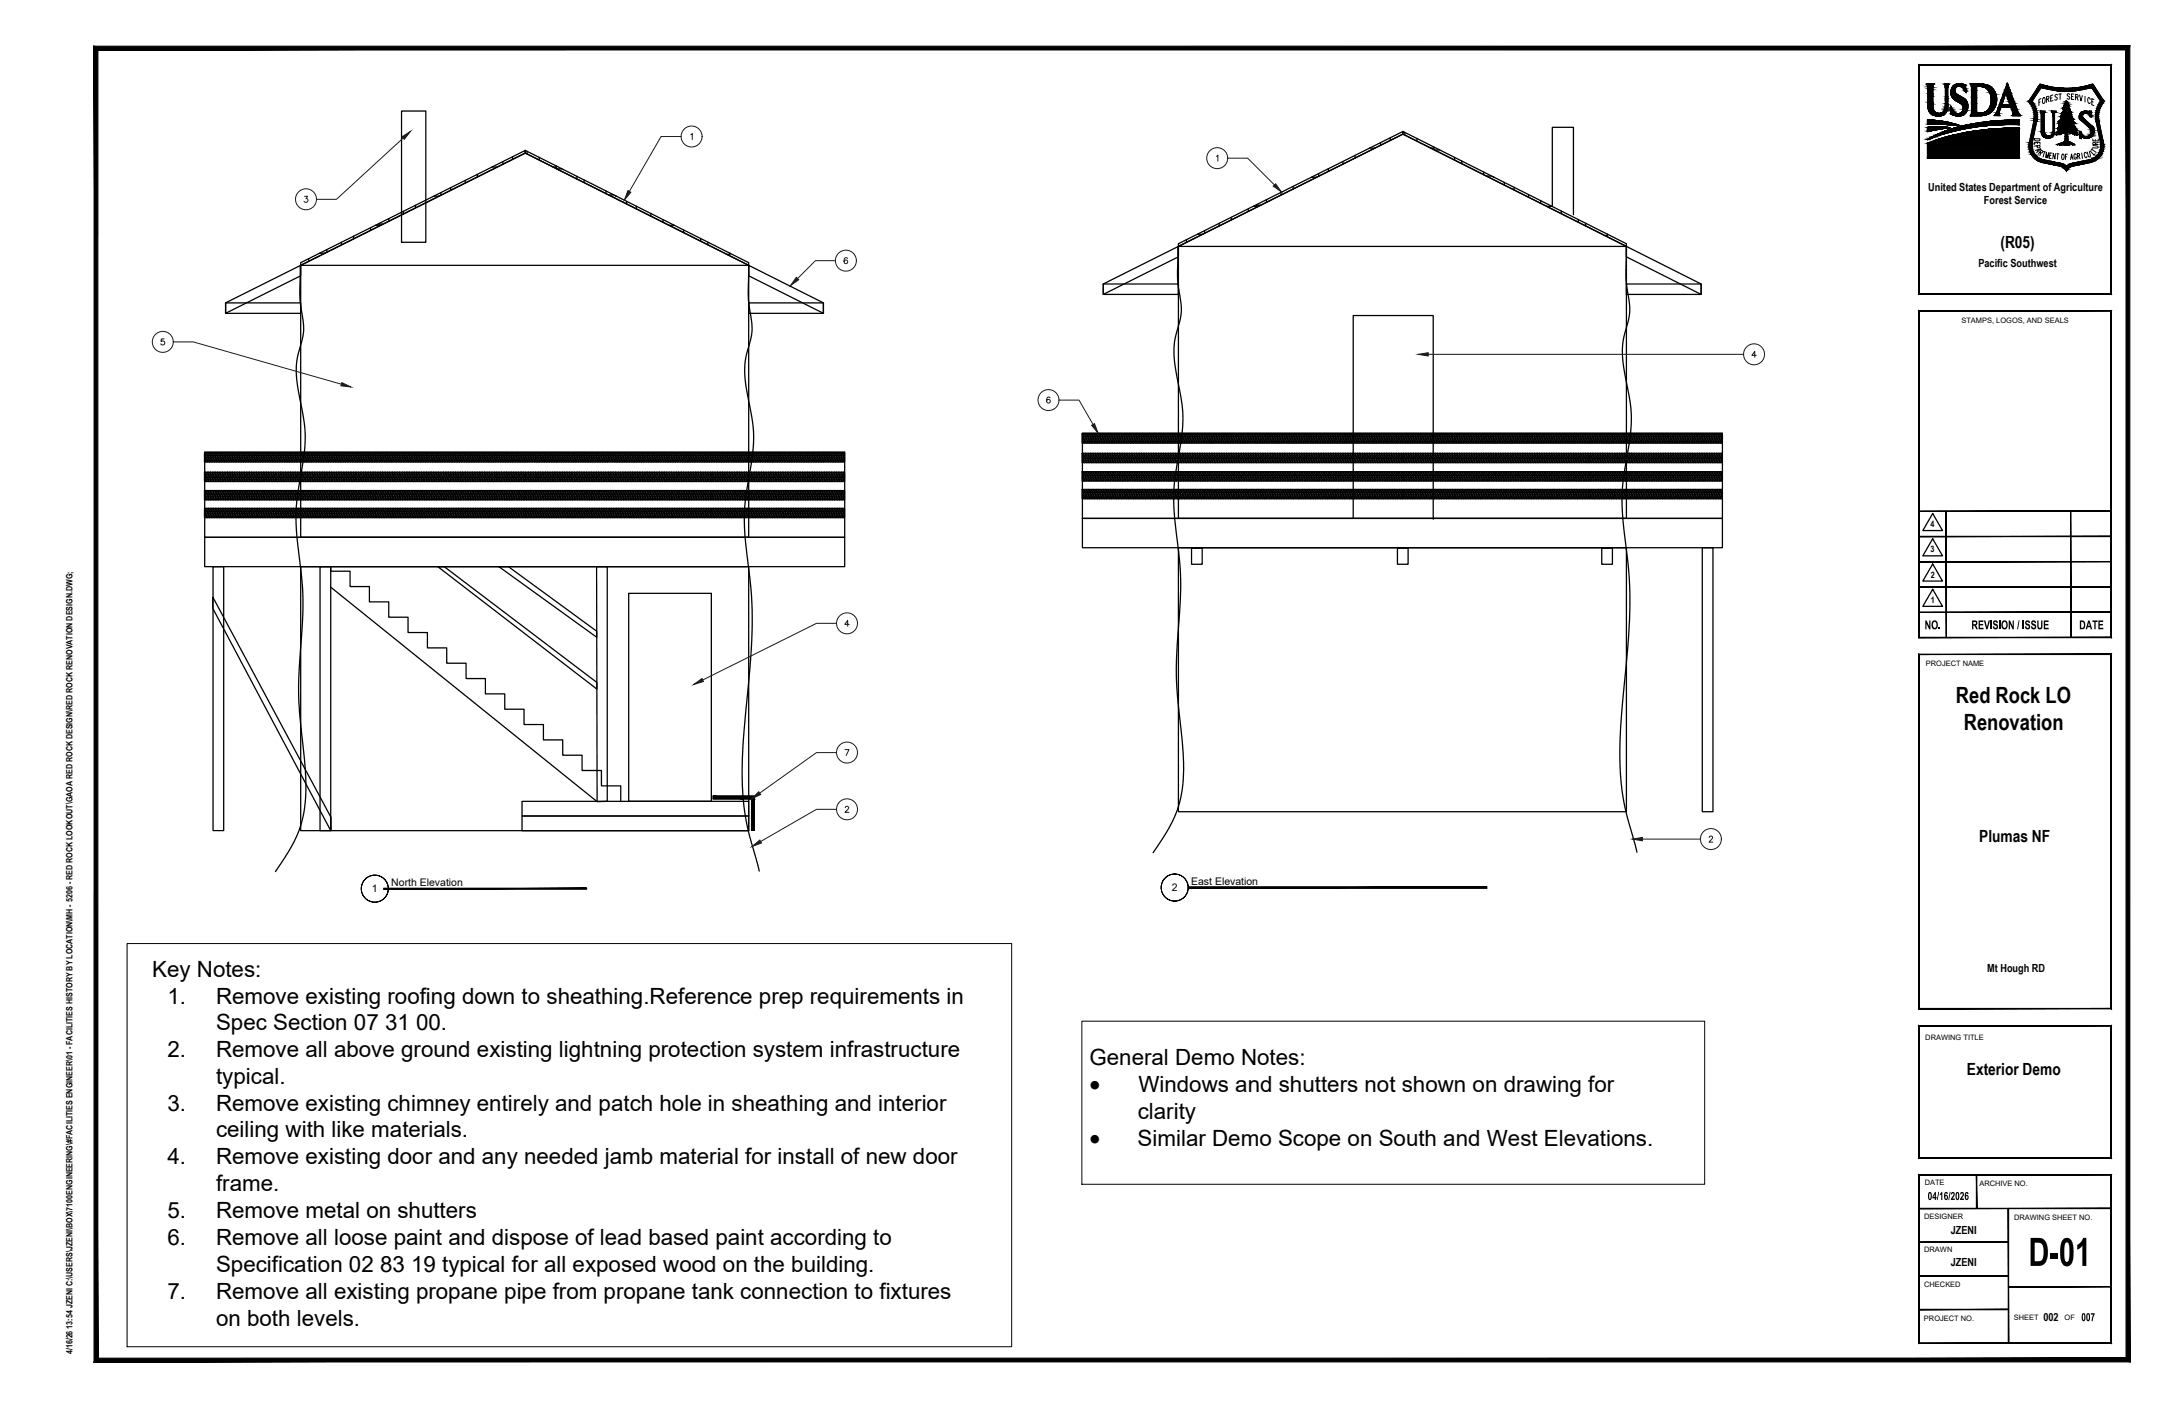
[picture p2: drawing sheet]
<svg xmlns="http://www.w3.org/2000/svg" width="864mm" height="559mm" viewBox="0 0 864 559" stroke-linecap="round" stroke-linejoin="round" font-family="sans-serif">
<defs><g id="words">
<text font-size="17.7" x="805.1" y="502.4">D-01</text>
<g font-size="9.4">
<text x="432.4" y="433.4">·</text>
<text x="432.4" y="454.7">·</text>
</g>
<g font-size="8.9">
<text x="776.3" y="279">Red Rock LO</text>
<text x="779.4" y="289.6">Renovation</text>
<text x="60.4" y="387.6">Key Notes:</text>
<text x="66.4" y="398.3">1.</text>
<text x="85.7" y="398.3">Remove existing roofing down to sheathing.Reference prep requirements in</text>
<text x="85.7" y="409">Spec Section 07 31 00.</text>
<text x="66.4" y="419.7">2.</text>
<text x="85.7" y="419.7">Remove all above ground existing lightning protection system infrastructure</text>
<text x="432.4" y="422.7">General Demo Notes:</text>
<text x="85.7" y="430.2">typical.</text>
<text x="451.8" y="433.4">Windows and shutters not shown on drawing for</text>
<text x="66.4" y="440.8">3.</text>
<text x="85.7" y="440.8">Remove existing chimney entirely and patch hole in sheathing and interior</text>
<text x="451.5" y="444">clarity</text>
<text x="85.7" y="451.4">ceiling with like materials.</text>
<text x="451.5" y="454.7">Similar Demo Scope on South and West Elevations.</text>
<text x="66.4" y="462.1">4.</text>
<text x="85.7" y="462.1">Remove existing door and any needed jamb material for install of new door</text>
<text x="85.7" y="472.8">frame.</text>
<text x="66.4" y="483.5">5.</text>
<text x="85.7" y="483.5">Remove metal on shutters</text>
<text x="66.4" y="494.2">6.</text>
<text x="85.7" y="494.2">Remove all loose paint and dispose of lead based paint according to</text>
<text x="85.7" y="504.8">Specification 02 83 19 typical for all exposed wood on the building.</text>
<text x="66.4" y="515.5">7.</text>
<text x="85.7" y="515.5">Remove all existing propane pipe from propane tank connection to fixtures</text>
<text x="85.7" y="526.1">on both levels.</text>
</g>
<g font-size="6.7">
<text x="793.9" y="98.3">(R05)</text>
<text x="785.5" y="334.3">Plumas NF</text>
<text x="780.6" y="426.5">Exterior Demo</text>
</g>
<g font-size="5.5">
<text x="763.8" y="249.7">NO.</text>
<text x="782.4" y="249.7">REVISION / ISSUE</text>
<text x="825.2" y="249.7">DATE</text>
</g>
<g font-size="5.1">
<text x="765" y="476.2">04/16/2026</text>
<text x="826" y="524.3">007</text>
</g>
<g font-size="4.9">
<text x="828.3" y="62.8">L</text>
<text x="828.7" y="61.7">T</text>
</g>
<g font-size="4.4">
<text x="806.4" y="61.7">A</text>
<text x="765.3" y="75.7">United States Department of Agriculture</text>
<text x="787.4" y="81">Forest Service</text>
<text x="785.2" y="105.8">Pacific Southwest</text>
<text x="788.7" y="385.7">Mt Hough RD</text>
<text x="774.2" y="489.8">JZENI</text>
<text x="774.2" y="502.6">JZENI</text>
<text x="811" y="524.3">002</text>
</g>
<g font-size="4.2">
<text x="155.3" y="351.5">North Elevation</text>
<text x="465" y="353.8">2</text>
<text x="472.7" y="351.1">East Elevation</text>
<text x="147.6" y="354.2">1</text>
</g>
<g font-size="4">
<text x="806.1" y="60">P</text>
<text x="829.4" y="60">U</text>
</g>
<g font-size="3.5">
<text x="806.1" y="57.1">D</text>
<text x="806.1" y="58.6">E</text>
<text x="829.4" y="58.6">R</text>
<text x="829.4" y="57.1">E</text>
<text x="766.2" y="209.2">4</text>
<text x="766.2" y="219.2">3</text>
<text x="766.3" y="229.2">2</text>
<text x="766.3" y="239.2">1</text>
</g>
<text font-size="3.4" x="28.8" y="537.5" transform="rotate(-90 28.8 537.5)">4/16/26 13:54 JZENI C:\USERS\JZENI\BOX\7100ENGINEERING\#FACILITIES ENGINEER\01 - FACILITIES HISTORY BY LOCATION\MH - 5206 - RED ROCK LOOKOUT\GAOA RED ROCK DESIGN\RED ROCK RENOVATION DESIGN.DWG;</text>
<g font-size="3">
<text x="778.4" y="128.2">STAMPS, LOGOS, AND SEALS</text>
<text x="764.3" y="264.5">PROJECT NAME</text>
<text x="764.1" y="412.7">DRAWING TITLE</text>
<text x="763.9" y="470.3">DATE</text>
<text x="785.6" y="470.7">ARCHIVE NO.</text>
<text x="763.7" y="483.7">DESIGNER</text>
<text x="799.4" y="484">DRAWING SHEET NO.</text>
<text x="763.7" y="497">DRAWN</text>
<text x="763.7" y="510.8">CHECKED</text>
<text x="763.6" y="524.2">PROJECT NO.</text>
<text x="799.3" y="523.7">SHEET</text>
<text x="819.4" y="523.7">OF</text>
</g>
</g></defs>
<!-- layer: A-Wall -->
<g fill="none" stroke="#000" stroke-width=".51">
<path d="M159.4 44.1h9.6v52.1h-9.6zM208.5 59.7l88.6 44.5v1.1l-88.6-44.6zM543.6 58.8h2.1M547.9 56.6v1.1M551.8 54.7v1.1M556.8 52.2l88.7 44.5v1.1l-88.7-44.6zM557.5 52.5v1.1M562.4 54.9v1.1M567.9 58.8h1.2M569.1 58.4v1M569.3 59.5h2.1M171.6 79.1v.1"/>
<path d="M172.1 77.9h2.1M175 77.4h.2M175 76.4v1.1M178.9 74.5v1M184.6 71.6v1M189.4 69.2v1.1M195.2 66.3h2.1M199.6 64.1v1.1M203.4 62.2v1.1M209.2 60v1.1M214 62.5v1M219.5 66.3h1.2"/>
<path d="M220.7 65.8v1.1M221 67h2.1M228.9 70v1M231.8 71.4v1.1M240.5 75.8v1M241.6 77.4h2.1M244.3 77.7l.3 .2M248.7 79.9v1.1M502.6 79.2v1.1M508.4 76.4v1M513.2 74v1M520 71.5v.1"/>
<path d="M520.4 70.3h2.2M523.3 69.9h.2M523.3 68.9v1.1M527.2 67v1M533 64.1v1.1M537.8 61.7v1M577.3 62.5v1M580.2 63.9v1.1M588.8 68.3v1M589.9 69.9h2.1M592.7 70.2l.3 .1M597 72.4v1"/>
<path d="M600.9 74.3v1.1M606.7 77.2v1.1M611.5 79.7v1M129.7 99v1.1M135.5 96.2v1M140.3 93.7v1.1M147.1 90.6v.8M150.5 88.7v.7h-1.5M150.5 88.9h1.6M154.3 86.8v1M160.1 83.9v1M164.9 81.5v1"/>
<path d="M252.5 81.8v1.1M258.3 84.7v1.1M263.1 87.1v1.1M265.5 89.4h2.1M271.3 91.3v1M278.1 94.7v1M280.9 96.1v1.1M467.5 98l-.2 12.4 .9 6.6a24.1 24.1 0 0 1-1.2 15l-1.1 6a48.7 48.7 0 0 0 1.4 12.8l2 11.9a68.8 68.8 0 0 1-1.9 20.3 78.1 78.1 0 0 0-.6 28.5l.5 3.8a121.9 121.9 0 0 1 .7 30.3l-1.1 20a142 142 0 0 0 1.2 18.6l.5 3.9a83.6 83.6 0 0 1-.2 29.4l-1.3 4.4a71.5 71.5 0 0 1-9.5 16.5M467.7 97.8h177.8v107.9h-177.8zM467.7 97.8v4.1l-29.8 14.9v-4.1l118.9-59.5 88.7 44.6M467.7 96.7l89.1-44.5v1l-89.1 44.6zM470.9 95.1v1.1"/>
<path d="M473.7 94.7v.1M475.2 93h2.1M478.1 91.5v1.1M483.8 88.6v1.1M488.7 86.2v1.1M495.4 83.1v.8M498.8 81.2v.7h-1.5M498.8 81.4h1.6M613.9 81.9h2M616.1 81.6v-31.1h8.4v34.7M619.7 83.8v1M626.4 87.1v1.1"/>
<path d="M629.3 88.6v1.1M637.9 93v.5h-1.1M637.9 93h.1M645.5 98l-.1 7.5a62.9 62.9 0 0 0 1.3 15.6 27.4 27.4 0 0 1-1.9 11.5l-.9 5.1a47.4 47.4 0 0 0 1.3 12.6l1.6 8.5a55.9 55.9 0 0 1-1 21.7l-.6 3.7a82.8 82.8 0 0 0-.2 30.1l1.1 9.4 .7 10.3a302.5 302.5 0 0 1-2.6 42.6 144.9 144.9 0 0 0 .3 41.6l1.4 6.4 3.8 13.6M645.5 97.8l29.6 14.9v4.1l-29.6-14.9zM119.1 105.5l-.1 11.4 .9 7.6a23.9 23.9 0 0 1-1.3 15l-.6 2.8-.4 3.7a51.2 51.2 0 0 0 1.4 12.3l2 11.9a69.5 69.5 0 0 1-2 20.4 76.9 76.9 0 0 0-.5 28.4l.5 3.8a121.9 121.9 0 0 1 .6 30.2l-.7 9.6a133.6 133.6 0 0 0 .9 29.1l.4 3.9a83.6 83.6 0 0 1-.1 29.4l-1.4 4.4a70 70 0 0 1-9.4 16.5M119.3 105.3h177.8v108h-177.8zM119.3 105.3v4.2l-29.8 14.9v-4.2l119-59.5 88.6 44.6M119.3 104.2l89.2-44.5v1l-89.2 44.6zM122.5 102.7v1M125.4 102.2v.1M126.9 100.5h2.1"/>
<path d="M289.6 100.5v.5h-1.1M289.6 100.5h.1M297.1 105.5l-.1 7.6a62.6 62.6 0 0 0 1.4 15.5 26.4 26.4 0 0 1-2 11.5l-.8 5.1a46.8 46.8 0 0 0 1.3 12.6l1.4 7.6a55.9 55.9 0 0 1-.8 22.6l-.7 3.7a84 84 0 0 0-.1 30.1l.4 3.7a176 176 0 0 1 0 45.3 275.4 275.4 0 0 0-2.5 39.9l.1 1.9a104.1 104.1 0 0 0 5.7 29.5l.9 3.6M297.1 105.3l29.7 14.9v4.2l-29.7-14.9zM437.9 112.7h29.8v4.1h-29.8zM645.5 112.7h29.6v4.1h-29.6zM89.5 120.2h29.8v4.2h-29.8zM297.1 120.2h29.7v4.2h-29.7zM81.2 179.6h254v3.7h-254zM81.2 179.4h254v33.9h-254zM81.8 179.6l-.6 .3M82.7 179.6l-1.5 .8"/>
<path d="M83.7 179.6l-2.5 1.2M84.7 179.6l-3.5 1.8M85.6 179.6l-4.4 2.2M86.6 179.6l-5.4 2.7M87.5 179.6l-6.3 3.2M88.5 179.6l-7.3 3.7M89.5 179.6l-7.4 3.7M90.4 179.6l-7.4 3.7M91.4 179.6l-7.4 3.7M92.4 179.6l-7.4 3.7M93.3 179.6l-7.4 3.7M94.3 179.6l-7.4 3.7"/>
<path d="M95.2 179.6l-7.4 3.7M96.2 179.6l-7.4 3.7M97.2 179.6l-7.4 3.7M98.1 179.6l-7.4 3.7M99.1 179.6l-7.4 3.7M100.1 179.6l-7.4 3.7M101 179.6l-7.4 3.7M102 179.6l-7.4 3.7M103 179.6l-7.5 3.7M103.9 179.6l-7.4 3.7M104.9 179.6l-7.4 3.7M105.9 179.6l-7.5 3.7"/>
<path d="M106.8 179.6l-7.4 3.7M107.8 179.6l-7.4 3.7M108.7 179.6l-7.4 3.7M109.7 179.6l-7.4 3.7M110.7 179.6l-7.4 3.7M111.6 179.6l-7.4 3.7M112.6 179.6l-7.4 3.7M113.6 179.6l-7.4 3.7M114.5 179.6l-7.4 3.7M115.5 179.6l-7.4 3.7M116.4 179.6l-7.4 3.7M117.4 179.6l-7.4 3.7"/>
<path d="M118.4 179.6l-7.4 3.7M119.3 179.6l-7.4 3.7M120.3 179.6l-7.4 3.7M121.3 179.6l-7.4 3.7M122.2 179.6l-7.4 3.7M123.2 179.6l-7.4 3.7M124.1 179.6l-7.4 3.7M125.1 179.6l-7.4 3.7M126.1 179.6l-7.4 3.7M127 179.6l-7.4 3.7M128 179.6l-7.4 3.7M129 179.6l-7.4 3.7"/>
<path d="M129.9 179.6l-7.4 3.7M130.9 179.6l-7.4 3.7M131.8 179.6l-7.4 3.7M132.8 179.6l-7.4 3.7M133.8 179.6l-7.4 3.7M134.7 179.6l-7.4 3.7M135.7 179.6l-7.4 3.7M136.7 179.6l-7.4 3.7M137.6 179.6l-7.4 3.7M138.6 179.6l-7.4 3.7M139.6 179.6l-7.5 3.7M140.5 179.6l-7.4 3.7"/>
<path d="M141.5 179.6l-7.4 3.7M142.5 179.6l-7.5 3.7M143.4 179.6l-7.4 3.7M144.4 179.6l-7.4 3.7M145.3 179.6l-7.4 3.7M146.3 179.6l-7.4 3.7M147.3 179.6l-7.5 3.7M148.2 179.6l-7.4 3.7M149.2 179.6l-7.4 3.7M150.2 179.6l-7.5 3.7M151.1 179.6l-7.4 3.7M152.1 179.6l-7.4 3.7"/>
<path d="M153 179.6l-7.4 3.7M154 179.6l-7.4 3.7M155 179.6l-7.4 3.7M155.9 179.6l-7.4 3.7M156.9 179.6l-7.4 3.7M157.9 179.6l-7.4 3.7M158.8 179.6l-7.4 3.7M159.8 179.6l-7.4 3.7M160.7 179.6l-7.4 3.7M161.7 179.6l-7.4 3.7M162.7 179.6l-7.4 3.7M163.6 179.6l-7.4 3.7"/>
<path d="M164.6 179.6l-7.4 3.7M165.6 179.6l-7.4 3.7M166.5 179.6l-7.4 3.7M167.5 179.6l-7.4 3.7M168.4 179.6l-7.4 3.7M169.4 179.6l-7.4 3.7M170.4 179.6l-7.4 3.7M171.3 179.6l-7.4 3.7M172.3 179.6l-7.4 3.7M173.3 179.6l-7.4 3.7M174.2 179.6l-7.4 3.7M175.2 179.6l-7.4 3.7"/>
<path d="M176.1 179.6l-7.4 3.7M177.1 179.6l-7.4 3.7M178.1 179.6l-7.4 3.7M179 179.6l-7.4 3.7M180 179.6l-7.4 3.7M181 179.6l-7.4 3.7M181.9 179.6l-7.4 3.7M182.9 179.6l-7.4 3.7M183.9 179.6l-7.5 3.7M184.8 179.6l-7.4 3.7M185.8 179.6l-7.4 3.7M186.8 179.6l-7.5 3.7"/>
<path d="M187.7 179.6l-7.4 3.7M188.7 179.6l-7.4 3.7M189.6 179.6l-7.4 3.7M190.6 179.6l-7.4 3.7M191.6 179.6l-7.4 3.7M192.5 179.6l-7.4 3.7M193.5 179.6l-7.4 3.7M194.5 179.6l-7.5 3.7M195.4 179.6l-7.4 3.7M196.4 179.6l-7.4 3.7M197.3 179.6l-7.4 3.7M198.3 179.6l-7.4 3.7"/>
<path d="M199.3 179.6l-7.4 3.7M200.2 179.6l-7.4 3.7M201.2 179.6l-7.4 3.7M202.2 179.6l-7.4 3.7M203.1 179.6l-7.4 3.7M204.1 179.6l-7.4 3.7M205 179.6l-7.4 3.7M206 179.6l-7.4 3.7M207 179.6l-7.4 3.7M207.9 179.6l-7.4 3.7M208.9 179.6l-7.4 3.7M209.9 179.6l-7.4 3.7"/>
<path d="M210.8 179.6l-7.4 3.7M211.8 179.6l-7.4 3.7M212.7 179.6l-7.4 3.7M213.7 179.6l-7.4 3.7M214.7 179.6l-7.4 3.7M215.6 179.6l-7.4 3.7M216.6 179.6l-7.4 3.7M217.6 179.6l-7.4 3.7M218.5 179.6l-7.4 3.7M219.5 179.6l-7.4 3.7M220.5 179.6l-7.5 3.7M221.4 179.6l-7.4 3.7"/>
<path d="M222.4 179.6l-7.4 3.7M223.4 179.6l-7.5 3.7M224.3 179.6l-7.4 3.7M225.3 179.6l-7.4 3.7M226.2 179.6l-7.4 3.7M227.2 179.6l-7.4 3.7M228.2 179.6l-7.5 3.7M229.1 179.6l-7.4 3.7M230.1 179.6l-7.4 3.7M231.1 179.6l-7.5 3.7M232 179.6l-7.4 3.7M233 179.6l-7.4 3.7"/>
<path d="M233.9 179.6l-7.4 3.7M234.9 179.6l-7.4 3.7M235.9 179.6l-7.4 3.7M236.8 179.6l-7.4 3.7M237.8 179.6l-7.4 3.7M238.8 179.6l-7.4 3.7M239.7 179.6l-7.4 3.7M240.7 179.6l-7.4 3.7M241.6 179.6l-7.4 3.7M242.6 179.6l-7.4 3.7M243.6 179.6l-7.4 3.7M244.5 179.6l-7.4 3.7"/>
<path d="M245.3 179.7l-7.2 3.6M245.5 179.6l-.2 .1M246.5 179.6l-7.4 3.7M247.4 179.6l-2.1 1.1M248.4 179.6l-7.4 3.7M249.4 179.6l-4.1 2.1M250.3 179.6l-7.4 3.7M251.3 179.6l-6 3M252.2 179.6l-7.4 3.7M253.2 179.6l-7.4 3.7M254.2 179.6l-7.4 3.7M255.1 179.6l-7.4 3.7"/>
<path d="M256.1 179.6l-7.4 3.7M257.1 179.6l-7.4 3.7M258 179.6l-7.4 3.7M259 179.6l-7.4 3.7M259.9 179.6l-7.4 3.7M260.9 179.6l-7.4 3.7M261.9 179.6l-7.4 3.7M262.8 179.6l-7.4 3.7M263.8 179.6l-7.4 3.7M264.8 179.6l-7.4 3.7M265.7 179.6l-7.4 3.7M266.7 179.6l-7.4 3.7"/>
<path d="M267.7 179.6l-7.5 3.7M268.6 179.6l-7.4 3.7M269.6 179.6l-7.4 3.7M270.6 179.6l-7.5 3.7M271.5 179.6l-7.4 3.7M272.5 179.6l-7.4 3.7M273.4 179.6l-7.4 3.7M274.4 179.6l-7.4 3.7M275.4 179.6l-7.5 3.7M276.3 179.6l-7.4 3.7M277.3 179.6l-7.4 3.7M278.3 179.6l-7.5 3.7"/>
<path d="M279.2 179.6l-7.4 3.7M280.2 179.6l-7.4 3.7M281.1 179.6l-7.4 3.7M282.1 179.6l-7.4 3.7M283.1 179.6l-7.4 3.7M284 179.6l-7.4 3.7M285 179.6l-7.4 3.7M286 179.6l-7.4 3.7M286.9 179.6l-7.4 3.7M287.9 179.6l-7.4 3.7M288.8 179.6l-7.4 3.7M289.8 179.6l-7.4 3.7"/>
<path d="M290.8 179.6l-7.4 3.7M291.7 179.6l-7.4 3.7M292.7 179.6l-7.4 3.7M293.7 179.6l-7.4 3.7M294.6 179.6l-7.4 3.7M295.6 179.6l-7.4 3.7M296.5 179.6l-7.4 3.7M297.5 179.6l-7.4 3.7M298.5 179.6l-7.4 3.7M299.4 179.6l-7.4 3.7M300.4 179.6l-7.4 3.7M301.4 179.6l-7.4 3.7"/>
<path d="M302.3 179.6l-7.4 3.7M303.3 179.6l-7.4 3.7M304.2 179.6l-7.4 3.7M305.2 179.6l-7.4 3.7M306.2 179.6l-7.4 3.7M307.1 179.6l-7.4 3.7M308.1 179.6l-7.4 3.7M309.1 179.6l-7.4 3.7M310 179.6l-7.4 3.7M311 179.6l-7.4 3.7M312 179.6l-7.5 3.7M312.9 179.6l-7.4 3.7"/>
<path d="M313.9 179.6l-7.4 3.7M314.9 179.6l-7.5 3.7M315.8 179.6l-7.4 3.7M316.8 179.6l-7.4 3.7M317.7 179.6l-7.4 3.7M318.7 179.6l-7.4 3.7M319.7 179.6l-7.4 3.7M320.6 179.6l-7.4 3.7M321.6 179.6l-7.4 3.7M322.6 179.6l-7.4 3.7M323.5 179.6l-7.4 3.7M324.5 179.6l-7.4 3.7"/>
<path d="M325.4 179.6l-7.4 3.7M326.4 179.6l-7.4 3.7M327.4 179.6l-7.4 3.7M328.3 179.6l-7.4 3.7M329.3 179.6l-7.4 3.7M330.3 179.6l-7.4 3.7M331.2 179.6l-7.4 3.7M332.2 179.6l-7.4 3.7M333.1 179.6l-7.4 3.7M334.1 179.6l-7.4 3.7M335.1 179.6l-7.4 3.7M429.5 172.1h254v3.8h-254z"/>
<path d="M429.5 179.9h254v3.7h-254zM429.6 171.9h254v33.8h-254zM430 179.9l-.4 .2M430.1 172.1l-.5 .3M430.9 179.9l-1.3 .7M431.1 172.1l-1.5 .8M431.9 179.9l-2.3 1.1M432 172.1l-2.4 1.2M432.9 179.9l-3.3 1.7M433 172.1l-3.4 1.8M433.8 179.9l-4.2 2.1M434 172.1l-4.4 2.2"/>
<path d="M434.8 179.9l-5.2 2.6M434.9 172.1l-5.3 2.7M435.8 179.9l-6.2 3M435.9 172.1l-6.3 3.1M436.7 179.9l-7.1 3.6M436.9 172.1l-7.3 3.7M437.7 179.9l-7.4 3.7M437.8 172.1l-7.4 3.8M438.6 179.9l-7.4 3.7M438.8 172.1l-7.4 3.8M439.6 179.9l-7.4 3.7M439.7 172.1l-7.4 3.8"/>
<path d="M440.6 179.9l-7.4 3.7M440.7 172.1l-7.4 3.8M441.5 179.9l-7.4 3.7M441.7 172.1l-7.4 3.8M442.5 179.9l-7.4 3.7M442.6 172.1l-7.4 3.8M443.5 179.9l-7.4 3.7M443.6 172.1l-7.4 3.8M444.4 179.9l-7.4 3.7M444.6 172.1l-7.4 3.8M445.4 179.9l-7.4 3.7M445.5 172.1l-7.4 3.8"/>
<path d="M446.3 179.9l-7.4 3.7M446.5 172.1l-7.4 3.8M447.3 179.9l-7.4 3.7M447.4 172.1l-7.4 3.8M448.2 174.6l-2.4 1.3M448.2 173.7l-4.3 2.2M448.2 172.7l-6.2 3.2M448.2 175.6l-.5 .3M448.2 179.9l-7.3 3.7M448.2 175.1l-1.4 .8M448.2 174.2l-3.3 1.7M448.2 173.2l-5.3 2.7"/>
<path d="M448.2 172.2l-7.2 3.7M448.3 179.9h-.1M448.4 172.1l-.2 .1M449.2 179.9l-1 .5M449.4 172.1l-1.2 .6M450.2 179.9l-2 1M450.3 172.1l-2.1 1.1M451.2 179.9l-3 1.5M451.3 172.1l-3.1 1.6M452.1 179.9l-3.9 2M452.3 172.1l-4.1 2.1M453.1 179.9l-4.9 2.5"/>
<path d="M453.2 172.1l-5 2.5M454.1 179.9l-5.9 2.9M454.2 172.1l-6 3M455 179.9l-6.8 3.4M455.1 172.1l-6.9 3.5M456 179.9l-7.4 3.7M456.1 172.1l-7.4 3.8M456.9 179.9l-7.4 3.7M457.1 172.1l-7.4 3.8M457.9 179.9l-7.4 3.7M458 172.1l-7.4 3.8M458.9 179.9l-7.4 3.7"/>
<path d="M459 172.1l-7.4 3.8M459.8 179.9l-7.4 3.7M460 172.1l-7.4 3.8M460.8 179.9l-7.4 3.7M460.9 172.1l-7.4 3.8M461.8 179.9l-7.4 3.7M461.9 172.1l-7.4 3.8M462.7 179.9l-7.4 3.7M462.9 172.1l-7.5 3.8M463.7 179.9l-7.4 3.7M463.8 172.1l-7.4 3.8M464.7 179.9l-7.5 3.7"/>
<path d="M464.8 172.1l-7.4 3.8M465.6 179.9l-7.4 3.7M465.8 172.1l-7.5 3.8M466.6 179.9l-7.4 3.7M466.7 172.1l-7.4 3.8M467.6 179.9l-7.5 3.7M467.7 172.1l-7.4 3.8M468.5 179.9l-7.4 3.7M468.6 172.1l-7.4 3.8M469.5 179.9l-7.4 3.7M469.6 172.1l-7.4 3.8M470.4 179.9l-7.4 3.7"/>
<path d="M470.6 172.1l-7.5 3.8M471.4 179.9l-7.4 3.7M471.5 172.1l-7.4 3.8M472.4 179.9l-7.5 3.7M472.5 172.1l-7.4 3.8M473.3 179.9l-7.4 3.7M473.5 172.1l-7.5 3.8M474.3 179.9l-7.4 3.7M474.4 172.1l-7.4 3.8M475.3 179.9l-7.5 3.7M475.4 172.1l-7.4 3.8M476.2 179.9l-7.4 3.7"/>
<path d="M476.3 172.1l-7.4 3.8M477.2 179.9l-7.4 3.7M477.3 172.1l-7.4 3.8M478.1 179.9l-7.4 3.7M478.3 172.1l-7.4 3.8M479.1 179.9l-7.4 3.7M479.2 172.1l-7.4 3.8M480.1 179.9l-7.4 3.7M480.2 172.1l-7.4 3.8M481 179.9l-7.4 3.7M481.2 172.1l-7.4 3.8M482 179.9l-7.4 3.7"/>
<path d="M482.1 172.1l-7.4 3.8M483 179.9l-7.4 3.7M483.1 172.1l-7.4 3.8M483.9 179.9l-7.4 3.7M484 172.1l-7.4 3.8M484.9 179.9l-7.4 3.7M485 172.1l-7.4 3.8M485.8 179.9l-7.4 3.7M486 172.1l-7.4 3.8M486.8 179.9l-7.4 3.7M486.9 172.1l-7.4 3.8M487.8 179.9l-7.4 3.7"/>
<path d="M487.9 172.1l-7.4 3.8M488.7 179.9l-7.4 3.7M488.9 172.1l-7.4 3.8M489.7 179.9l-7.4 3.7M489.8 172.1l-7.4 3.8M490.7 179.9l-7.4 3.7M490.8 172.1l-7.4 3.8M491.6 179.9l-7.4 3.7M491.7 172.1l-7.4 3.8M492.6 179.9l-7.4 3.7M492.7 172.1l-7.4 3.8M493.5 179.9l-7.4 3.7"/>
<path d="M493.7 172.1l-7.4 3.8M494.5 179.9l-7.4 3.7M494.6 172.1l-7.4 3.8M495.5 179.9l-7.4 3.7M495.6 172.1l-7.4 3.8M496.4 179.9l-7.4 3.7M496.6 172.1l-7.4 3.8M497.4 179.9l-7.4 3.7M497.5 172.1l-7.4 3.8M498.4 179.9l-7.4 3.7M498.5 172.1l-7.4 3.8M499.3 179.9l-7.4 3.7"/>
<path d="M499.4 172.1l-7.4 3.8M500.3 179.9l-7.4 3.7M500.4 172.1l-7.4 3.8M501.2 179.9l-7.4 3.7M501.4 172.1l-7.4 3.8M502.2 179.9l-7.4 3.7M502.3 172.1l-7.4 3.8M503.2 179.9l-7.4 3.7M503.3 172.1l-7.4 3.8M504.1 179.9l-7.4 3.7M504.3 172.1l-7.4 3.8M505.1 179.9l-7.4 3.7"/>
<path d="M505.2 172.1l-7.4 3.8M506.1 179.9l-7.4 3.7M506.2 172.1l-7.4 3.8M507 179.9l-7.4 3.7M507.2 172.1l-7.5 3.8M508 179.9l-7.4 3.7M508.1 172.1l-7.4 3.8M509 179.9l-7.5 3.7M509.1 172.1l-7.4 3.8M509.9 179.9l-7.4 3.7M510.1 172.1l-7.5 3.8M510.9 179.9l-7.4 3.7"/>
<path d="M511 172.1l-7.4 3.8M511.9 179.9l-7.5 3.7M512 172.1l-7.4 3.8M512.8 179.9l-7.4 3.7M512.9 172.1l-7.4 3.8M513.8 179.9l-7.4 3.7M513.9 172.1l-7.4 3.8M514.7 179.9l-7.4 3.7M514.9 172.1l-7.5 3.8M515.7 179.9l-7.4 3.7M515.8 172.1l-7.4 3.8M516.7 179.9l-7.5 3.7"/>
<path d="M516.8 172.1l-7.4 3.8M517.6 179.9l-7.4 3.7M517.8 172.1l-7.5 3.8M518.6 179.9l-7.4 3.7M518.7 172.1l-7.4 3.8M519.6 179.9l-7.5 3.7M519.7 172.1l-7.4 3.8M520.5 179.9l-7.4 3.7M520.6 172.1l-7.4 3.8M521.5 179.9l-7.4 3.7M521.6 172.1l-7.4 3.8M522.4 179.9l-7.4 3.7"/>
<path d="M522.6 172.1l-7.4 3.8M523.4 179.9l-7.4 3.7M523.5 172.1l-7.4 3.8M524.4 179.9l-7.4 3.7M524.5 172.1l-7.4 3.8M525.3 179.9l-7.4 3.7M525.5 172.1l-7.4 3.8M526.3 179.9l-7.4 3.7M526.4 172.1l-7.4 3.8M527.3 179.9l-7.4 3.7M527.4 172.1l-7.4 3.8M528.2 179.9l-7.4 3.7"/>
<path d="M528.3 172.1l-7.4 3.8M529.2 179.9l-7.4 3.7M529.3 172.1l-7.4 3.8M530.1 179.9l-7.4 3.7M530.3 172.1l-7.4 3.8M531.1 179.9l-7.4 3.7M531.2 172.1l-7.4 3.8M532.1 179.9l-7.4 3.7M532.2 172.1l-7.4 3.8M533 179.9l-7.4 3.7M533.2 172.1l-7.4 3.8M534 179.9l-7.4 3.7"/>
<path d="M534.1 172.1l-7.4 3.8M535 179.9l-7.4 3.7M535.1 172.1l-7.4 3.8M535.9 179.9l-7.4 3.7M536 172.1l-7.4 3.8M536.9 179.9l-7.4 3.7M537 172.1l-7.4 3.8M537.8 179.9l-7.4 3.7M538 172.1l-7.4 3.8M538.8 179.9l-7.4 3.7M538.9 172.1l-7.4 3.8M539.8 179.9l-7.4 3.7"/>
<path d="M539.9 172.1l-7.4 3.8M540.7 179.9l-7.4 3.7M540.9 172.1l-7.4 3.8M541.7 179.9l-7.4 3.7M541.8 172.1l-7.4 3.8M542.7 179.9l-7.4 3.7M542.8 172.1l-7.4 3.8M543.6 179.9l-7.4 3.7M543.8 172.1l-7.5 3.8M544.6 179.9l-7.4 3.7M544.7 172.1l-7.4 3.8M545.5 179.9l-7.4 3.7"/>
<path d="M545.7 172.1l-7.4 3.8M546.5 179.9l-7.4 3.7M546.7 172.1l-7.5 3.8M547.5 179.9l-7.4 3.7M547.6 172.1l-7.4 3.8M548.4 179.9l-7.4 3.7M548.6 172.1l-7.4 3.8M549.4 179.9l-7.4 3.7M549.5 172.1l-7.4 3.8M550.4 179.9l-7.4 3.7M550.5 172.1l-7.4 3.8M551.3 179.9l-7.4 3.7"/>
<path d="M551.5 172.1l-7.5 3.8M552.3 179.9l-7.4 3.7M552.4 172.1l-7.4 3.8M553.3 179.9l-7.5 3.7M553.4 172.1l-7.4 3.8M554.2 179.9l-7.4 3.7M554.4 172.1l-7.5 3.8M555.2 179.9l-7.4 3.7M555.3 172.1l-7.4 3.8M556.2 179.9l-7.5 3.7M556.3 172.1l-7.4 3.8M557.1 179.9l-7.4 3.7"/>
<path d="M557.2 172.1l-7.4 3.8M558.1 179.9l-7.4 3.7M558.2 172.1l-7.4 3.8M559 179.9l-7.4 3.7M559.2 172.1l-7.4 3.8M560 179.9l-7.4 3.7M560.1 172.1l-7.4 3.8M561 179.9l-7.4 3.7M561.1 172.1l-7.4 3.8M561.9 179.9l-7.4 3.7M562.1 172.1l-7.4 3.8M562.9 179.9l-7.4 3.7"/>
<path d="M563 172.1l-7.4 3.8M563.9 179.9l-7.4 3.7M564 172.1l-7.4 3.8M564.8 179.9l-7.4 3.7M564.9 172.1l-7.4 3.8M565.8 179.9l-7.4 3.7M565.9 172.1l-7.4 3.8M566.7 179.9l-7.4 3.7M566.9 172.1l-7.4 3.8M567.7 179.9l-7.4 3.7M567.8 172.1l-7.4 3.8M568.7 179.9l-7.4 3.7"/>
<path d="M568.8 172.1l-7.4 3.8M569.6 179.9l-7.4 3.7M569.8 172.1l-7.4 3.8M570.6 179.9l-7.4 3.7M570.7 172.1l-7.4 3.8M571.6 179.9l-7.4 3.7M571.7 172.1l-7.4 3.8M572.5 179.9l-7.4 3.7M572.6 172.1l-7.4 3.8M573.5 179.9l-7.4 3.7M573.6 172.1l-7.4 3.8M574.4 179.9l-7.4 3.7"/>
<path d="M574.6 172.1l-7.4 3.8M575.4 179.9l-7.4 3.7M575.5 172.1l-7.4 3.8M576.4 179.9l-7.4 3.7M576.5 172.1l-7.4 3.8M577.3 179.9l-7.4 3.7M577.5 172.1l-7.4 3.8M578.3 179.9l-7.4 3.7M578.4 172.1l-7.4 3.8M579.3 179.9l-7.4 3.7M579.4 172.1l-7.4 3.8M580.2 179.9l-7.4 3.7"/>
<path d="M580.3 172.1l-7.4 3.8M581.2 179.9l-7.4 3.7M581.3 172.1l-7.4 3.8M582.1 179.9l-7.4 3.7M582.3 172.1l-7.4 3.8M583.1 179.9l-7.4 3.7M583.2 172.1l-7.4 3.8M584.1 179.9l-7.4 3.7M584.2 172.1l-7.4 3.8M585 179.9l-7.4 3.7M585.2 172.1l-7.4 3.8M586 179.9l-7.4 3.7"/>
<path d="M586.1 172.1l-7.4 3.8M587 179.9l-7.4 3.7M587.1 172.1l-7.4 3.8M587.9 179.9l-7.4 3.7M588.1 172.1l-7.5 3.8M588.9 179.9l-7.4 3.7M589 172.1l-7.4 3.8M589.9 179.9l-7.5 3.7M590 172.1l-7.4 3.8M590.8 179.9l-7.4 3.7M591 172.1l-7.5 3.8M591.8 179.9l-7.4 3.7"/>
<path d="M591.9 172.1l-7.4 3.8M592.8 179.9l-7.5 3.7M592.9 172.1l-7.4 3.8M593.7 179.9l-7.4 3.7M593.8 172.1l-7.4 3.8M594.7 179.9l-7.4 3.7M594.8 172.1l-7.4 3.8M595.6 179.9l-7.4 3.7M595.8 172.1l-7.5 3.8M596.6 179.9l-7.4 3.7M596.7 172.1l-7.4 3.8M597.6 179.9l-7.5 3.7"/>
<path d="M597.7 172.1l-7.4 3.8M598.5 179.9l-7.4 3.7M598.7 172.1l-7.5 3.8M599.5 179.9l-7.4 3.7M599.6 172.1l-7.4 3.8M600.5 179.9l-7.5 3.7M600.6 172.1l-7.4 3.8M601.4 179.9l-7.4 3.7M601.5 172.1l-7.4 3.8M602.4 179.9l-7.4 3.7M602.5 172.1l-7.4 3.8M603.3 179.9l-7.4 3.7"/>
<path d="M603.5 172.1l-7.4 3.8M604.3 179.9l-7.4 3.7M604.4 172.1l-7.4 3.8M605.3 179.9l-7.4 3.7M605.4 172.1l-7.4 3.8M606.2 179.9l-7.4 3.7M606.4 172.1l-7.4 3.8M607.2 179.9l-7.4 3.7M607.3 172.1l-7.4 3.8M608.2 179.9l-7.4 3.7M608.3 172.1l-7.4 3.8M609.1 179.9l-7.4 3.7"/>
<path d="M609.2 172.1l-7.4 3.8M610.1 179.9l-7.4 3.7M610.2 172.1l-7.4 3.8M611 179.9l-7.4 3.7M611.2 172.1l-7.4 3.8M612 179.9l-7.4 3.7M612.1 172.1l-7.4 3.8M613 179.9l-7.4 3.7M613.1 172.1l-7.4 3.8M613.9 179.9l-7.4 3.7M614.1 172.1l-7.4 3.8M614.9 179.9l-7.4 3.7"/>
<path d="M615 172.1l-7.4 3.8M615.9 179.9l-7.4 3.7M616 172.1l-7.4 3.8M616.8 179.9l-7.4 3.7M616.9 172.1l-7.4 3.8M617.8 179.9l-7.4 3.7M617.9 172.1l-7.4 3.8M618.7 179.9l-7.4 3.7M618.9 172.1l-7.4 3.8M619.7 179.9l-7.4 3.7M619.8 172.1l-7.4 3.8M620.7 179.9l-7.4 3.7"/>
<path d="M620.8 172.1l-7.4 3.8M621.6 179.9l-7.4 3.7M621.8 172.1l-7.4 3.8M622.6 179.9l-7.4 3.7M622.7 172.1l-7.4 3.8M623.6 179.9l-7.4 3.7M623.7 172.1l-7.4 3.8M624.5 179.9l-7.4 3.7M624.6 172.1l-7.4 3.8M625.5 179.9l-7.4 3.7M625.6 172.1l-7.4 3.8M626.4 179.9l-7.4 3.7"/>
<path d="M626.6 172.1l-7.4 3.8M627.4 179.9l-7.4 3.7M627.5 172.1l-7.4 3.8M628.4 179.9l-7.4 3.7M628.5 172.1l-7.4 3.8M629.3 179.9l-7.4 3.7M629.5 172.1l-7.4 3.8M630.3 179.9l-7.4 3.7M630.4 172.1l-7.4 3.8M631.3 179.9l-.6 .2M631.4 172.1l-7.4 3.8M632.2 179.9l-7.4 3.7"/>
<path d="M632.4 172.1l-7.5 3.8M633.2 179.9l-2.5 1.2M633.3 172.1l-7.4 3.8M634.2 179.9l-7.5 3.7M634.3 172.1l-7.4 3.8M635.1 179.9l-4.4 2.2M635.3 172.1l-7.5 3.8M636.1 179.9l-7.4 3.7M636.2 172.1l-7.4 3.8M637.1 179.9l-7.5 3.7M637.2 172.1l-7.4 3.8M638 179.9l-7.4 3.7"/>
<path d="M638.1 172.1l-7.4 3.8M639 179.9l-7.4 3.7M639.1 172.1l-7.4 3.8M639.9 179.9l-7.4 3.7M640.1 172.1l-7.4 3.8M640.9 179.9l-7.4 3.7M641 172.1l-7.4 3.8M641.9 179.9l-7.5 3.7M642 172.1l-7.4 3.8M642.8 179.9l-7.4 3.7M643 172.1l-7.4 3.8M643.8 179.9l-7.4 3.7"/>
<path d="M643.9 172.1l-7.4 3.8M644.8 179.9l-7.5 3.7M644.9 172.1l-7.4 3.8M645.7 179.9l-7.4 3.7M645.8 172.1l-7.4 3.8M646.7 179.9l-7.4 3.7M646.8 172.1l-7.4 3.8M647.6 179.9l-7.4 3.7M647.8 172.1l-7.4 3.8M648.6 179.9l-7.4 3.7M648.7 172.1l-7.4 3.8M649.6 179.9l-7.4 3.7"/>
<path d="M649.7 172.1l-7.4 3.8M650.5 179.9l-7.4 3.7M650.7 172.1l-7.4 3.8M651.5 179.9l-7.4 3.7M651.6 172.1l-7.4 3.8M652.5 179.9l-7.4 3.7M652.6 172.1l-7.4 3.8M653.4 179.9l-7.4 3.7M653.5 172.1l-7.4 3.8M654.4 179.9l-7.4 3.7M654.5 172.1l-7.4 3.8M655.3 179.9l-7.4 3.7"/>
<path d="M655.5 172.1l-7.4 3.8M656.3 179.9l-7.4 3.7M656.4 172.1l-7.4 3.8M657.3 179.9l-7.4 3.7M657.4 172.1l-7.4 3.8M658.2 179.9l-7.4 3.7M658.4 172.1l-7.4 3.8M659.2 179.9l-7.4 3.7M659.3 172.1l-7.4 3.8M660.2 179.9l-7.4 3.7M660.3 172.1l-7.4 3.8M661.1 179.9l-7.4 3.7"/>
<path d="M661.2 172.1l-7.4 3.8M662.1 179.9l-7.4 3.7M662.2 172.1l-7.4 3.8M663 179.9l-7.4 3.7M663.2 172.1l-7.4 3.8M664 179.9l-7.4 3.7M664.1 172.1l-7.4 3.8M665 179.9l-7.4 3.7M665.1 172.1l-7.4 3.8M665.9 179.9l-7.4 3.7M666.1 172.1l-7.4 3.8M666.9 179.9l-7.4 3.7"/>
<path d="M667 172.1l-7.4 3.8M667.9 179.9l-7.4 3.7M668 172.1l-7.4 3.8M668.8 179.9l-7.4 3.7M669 172.1l-7.5 3.8M669.8 179.9l-7.4 3.7M669.9 172.1l-7.4 3.8M670.8 179.9l-7.5 3.7M670.9 172.1l-7.4 3.8M671.7 179.9l-7.4 3.7M671.9 172.1l-7.5 3.8M672.7 179.9l-7.4 3.7"/>
<path d="M672.8 172.1l-7.4 3.8M673.7 179.9l-7.5 3.7M673.8 172.1l-7.4 3.8M674.6 179.9l-7.4 3.7M674.7 172.1l-7.4 3.8M675.6 179.9l-7.4 3.7M675.7 172.1l-7.4 3.8M676.5 179.9l-7.4 3.7M676.7 172.1l-7.5 3.8M677.5 179.9l-7.4 3.7M677.6 172.1l-7.4 3.8M678.4 179.9l-7.4 3.7"/>
<path d="M678.4 175.1l-1.4 .8M678.4 174.2l-3.4 1.7M678.4 173.2l-5.3 2.7M678.4 172.2l-7.2 3.7M678.5 179.9h-.1M678.6 172.1l-.2 .1M679.4 179.9l-7.4 3.7M679.6 172.1l-7.5 3.8M680.4 179.9l-2 1M680.5 172.1l-2.1 1.1M681.4 179.9l-7.5 3.7M681.5 172.1l-7.4 3.8"/>
<path d="M682.3 179.9l-3.9 2M682.5 172.1l-4.1 2.1M683.3 179.9l-7.4 3.7M683.4 172.1l-7.4 3.8M683.5 175l-1.7 .9M683.5 174.4l-2.7 1.5M683.5 174l-3.6 1.9M683.5 173.5l-4.6 2.4M683.5 173.1l-5.6 2.8M683.5 172.5l-5.1 2.6M683.5 175.4l-.7 .5M81.2 187.4h254v3.7h-254z"/>
<path d="M81.2 194.7h254v3.7h-254zM81.5 194.7l-.3 .1M81.6 187.4l-.4 .2M82.5 194.7l-1.3 .6M82.6 187.4l-1.4 .7M83.5 194.7l-2.3 1.1M83.5 187.5l-2.3 1M83.6 187.4l-.1 .1M84.4 194.7l-3.2 1.5M84.5 187.4l-3.3 1.7M85.4 194.7l-4.2 2.1M85.5 187.4l-4.3 2.1"/>
<path d="M86.3 194.7l-5.1 2.5M86.4 187.5l-5.2 2.5M86.5 187.4l-.1 .1M87.3 194.7l-6.1 3M87.4 187.4l-6.2 3.1M88.3 194.7l-7.1 3.5M88.4 187.4l-7.2 3.6M89.2 194.7l-7.5 3.7M89.3 187.5l-7.4 3.6M89.3 187.4v.1M90.2 194.7l-7.5 3.7M90.3 187.5l-7.4 3.6"/>
<path d="M90.3 187.4v.1M91.2 194.7l-7.5 3.7M91.3 187.4l-7.4 3.7M92.1 194.7l-7.5 3.7M92.2 187.4l-7.4 3.7M93.1 194.7l-7.5 3.7M93.1 187.5l-7.3 3.6M93.2 187.4l-.1 .1M94 194.7l-7.4 3.7M94.2 187.4l-7.4 3.7M95 194.7l-7.5 3.7M95.1 187.4l-7.4 3.7"/>
<path d="M96 194.7l-7.5 3.7M96.1 187.4l-7.4 3.7M96.9 194.7l-7.4 3.7M97 187.4l-7.4 3.7M97.9 194.7l-7.5 3.7M98 187.4l-7.4 3.7M98.9 194.7l-7.5 3.7M99 187.4l-7.4 3.7M99.8 194.7l-7.5 3.7M99.9 187.5l-7.4 3.6M99.9 187.4v.1M100.8 194.7l-7.5 3.7"/>
<path d="M100.9 187.4l-7.4 3.7M101.7 194.7l-7.4 3.7M101.9 187.4l-7.4 3.7M102.7 194.7l-7.5 3.7M102.8 187.5l-7.4 3.6M102.8 187.4v.1M103.7 194.7l-7.5 3.7M103.7 187.5l-7.3 3.6M103.8 187.4l-.1 .1M104.6 194.7l-7.4 3.7M104.8 187.4l-7.5 3.7M105.6 194.7l-7.5 3.7"/>
<path d="M105.7 187.4l-7.4 3.7M106.6 194.7l-7.5 3.7M106.6 187.5l-7.3 3.6M106.7 187.4l-.1 .1M107.5 194.7l-7.5 3.7M107.7 187.4l-7.5 3.7M108.5 194.7l-7.5 3.7M108.6 187.4l-7.4 3.7M109.5 194.7l-7.5 3.7M109.5 187.5l-7.3 3.6M109.6 187.4l-.1 .1M110.4 194.7l-7.5 3.7"/>
<path d="M110.5 187.4l-7.4 3.7M111.4 194.7l-7.5 3.7M111.5 187.4l-7.4 3.7M112.4 194.7l-7.5 3.7M112.4 187.5l-7.3 3.6M112.5 187.4l-.1 .1M113.3 194.7l-7.5 3.7M113.4 187.5l-7.4 3.6M113.4 187.4v.1M114.3 194.7l-7.5 3.7M114.4 187.4l-7.4 3.7M115.2 194.7l-7.5 3.7"/>
<path d="M115.4 187.4l-7.5 3.7M116.2 194.7l-7.5 3.7M116.2 187.5l-7.3 3.6M116.3 187.4l-.1 .1M117.2 194.7l-7.5 3.7M117.3 187.4l-7.4 3.7M118.1 194.7l-7.5 3.7M118.2 187.4l-7.4 3.7M119.1 194.7l-7.5 3.7M119.1 187.5l-7.3 3.6M119.2 187.4l-.1 .1M120.1 194.7l-7.5 3.7"/>
<path d="M120.2 187.4l-7.4 3.7M121 194.7l-7.5 3.7M121.1 187.4l-7.4 3.7M122 194.7l-7.5 3.7M122.1 187.4l-7.4 3.7M122.9 194.7l-7.5 3.7M123 187.5l-7.3 3.6M123.1 187.4l-.1 .1M123.9 194.7l-7.5 3.7M124 187.4l-7.4 3.7M124.9 194.7l-7.5 3.7M125 187.4l-7.4 3.7"/>
<path d="M125.8 194.7l-7.5 3.7M125.9 187.5l-7.4 3.6M125.9 187.4v.1M126.8 194.7l-7.5 3.7M126.9 187.5l-7.4 3.6M126.9 187.4v.1M127.8 194.7l-7.5 3.7M127.9 187.4l-7.4 3.7M128.7 194.7l-7.5 3.7M128.8 187.4l-7.4 3.7M129.7 194.7l-7.5 3.7M129.7 187.5l-7.3 3.6"/>
<path d="M129.8 187.4l-.1 .1M130.6 194.7l-7.5 3.7M130.8 187.4l-7.4 3.7M131.6 194.7l-7.5 3.7M131.7 187.4l-7.4 3.7M132.6 194.7l-7.5 3.7M132.6 187.5l-7.3 3.6M132.7 187.4l-.1 .1M133.5 194.7l-7.5 3.7M133.6 187.4l-7.4 3.7M134.5 194.7l-7.5 3.7M134.6 187.4l-7.4 3.7"/>
<path d="M135.5 194.7l-7.5 3.7M135.5 187.5l-7.3 3.6M135.6 187.4l-.1 .1M136.4 194.7l-7.5 3.7M136.5 187.5l-7.4 3.6M136.5 187.4v.1M137.4 194.7l-7.5 3.7M137.5 187.4l-7.4 3.7M138.3 194.7l-7.4 3.7M138.5 187.4l-7.4 3.7M139.3 194.7l-7.5 3.7M139.4 187.5l-7.4 3.6"/>
<path d="M139.4 187.4v.1M140.3 194.7l-7.5 3.7M140.4 187.4l-7.4 3.7M141.2 194.7l-7.4 3.7M141.4 187.4l-7.5 3.7M142.2 194.7l-7.5 3.7M142.3 187.5l-7.4 3.6M142.3 187.4v.1M143.2 194.7l-7.5 3.7M143.3 187.4l-7.4 3.7M144.1 194.7l-7.5 3.7M144.3 187.4l-7.5 3.7"/>
<path d="M145.1 194.7l-7.5 3.7M145.1 187.5l-7.3 3.6M145.2 187.4l-.1 .1M146 194.7l-7.4 3.7M146.1 187.5l-7.3 3.6M146.2 187.4l-.1 .1M147 194.7l-7.5 3.7M147.1 187.4l-7.4 3.7M148 194.7l-7.5 3.7M148.1 187.4l-7.4 3.7M148.9 194.7l-7.4 3.7M149 187.5l-7.4 3.6"/>
<path d="M149.1 187.4l-.1 .1M149.9 194.7l-7.5 3.7M150 187.4l-7.4 3.7M150.9 194.7l-7.5 3.7M151 187.4l-7.4 3.7M151.8 194.7l-7.5 3.7M152 187.4l-7.5 3.7M152.8 194.7l-7.5 3.7M152.9 187.4l-7.4 3.7M153.8 194.7l-7.5 3.7M153.9 187.4l-7.4 3.7M154.7 194.7l-7.5 3.7"/>
<path d="M154.8 187.4l-7.4 3.7M155.7 194.7l-7.5 3.7M155.7 187.5l-7.3 3.6M155.8 187.4l-.1 .1M156.7 194.7l-7.5 3.7M156.8 187.4l-7.4 3.7M157.6 194.7l-7.5 3.7M157.7 187.4l-7.4 3.7M158.6 194.7l-7.5 3.7M158.6 187.5l-7.3 3.6M158.7 187.4l-.1 .1M159.5 194.7l-7.5 3.7"/>
<path d="M159.6 187.5l-7.3 3.6M159.7 187.4l-.1 .1M160.5 194.7l-7.5 3.7M160.6 187.4l-7.4 3.7M161.5 194.7l-7.5 3.7M161.6 187.4l-7.4 3.7M162.4 194.7l-7.5 3.7M162.5 187.5l-7.4 3.6M162.5 187.4v.1M163.4 194.7l-7.5 3.7M163.5 187.4l-7.4 3.7M164.4 194.7l-7.5 3.7"/>
<path d="M164.5 187.4l-7.4 3.7M165.3 194.7l-7.5 3.7M165.4 187.5l-7.4 3.6M165.4 187.4v.1M166.3 194.7l-7.5 3.7M166.4 187.4l-7.4 3.7M167.2 194.7l-7.5 3.7M167.4 187.4l-7.4 3.7M168.2 194.7l-7.5 3.7M168.3 187.5l-7.4 3.6M168.3 187.4v.1M169.2 194.7l-7.5 3.7"/>
<path d="M169.2 187.5l-7.3 3.6M169.3 187.4l-.1 .1M170.1 194.7l-7.5 3.7M170.2 187.4l-7.4 3.7M171.1 194.7l-7.5 3.7M171.2 187.4l-7.4 3.7M172.1 194.7l-7.5 3.7M172.1 187.5l-7.3 3.6M172.2 187.4l-.1 .1M173 194.7l-7.5 3.7M173.1 187.4l-7.4 3.7M174 194.7l-7.5 3.7"/>
<path d="M174.1 187.4l-7.4 3.7M174.9 194.7l-7.5 3.7M175 187.5l-7.3 3.6M175.1 187.4l-.1 .1M175.9 194.7l-7.5 3.7M176 187.4l-7.4 3.7M176.9 194.7l-7.5 3.7M177 187.4l-7.4 3.7M177.8 194.7l-7.5 3.7M177.9 187.5l-7.4 3.6M177.9 187.4v.1M178.8 194.7l-7.5 3.7"/>
<path d="M178.9 187.5l-7.4 3.6M178.9 187.4v.1M179.8 194.7l-7.5 3.7M179.9 187.4l-7.4 3.7M180.7 194.7l-7.5 3.7M180.8 187.4l-7.4 3.7M181.7 194.7l-7.5 3.7M181.7 187.5l-7.3 3.6M181.8 187.4l-.1 .1M182.6 194.7l-7.4 3.7M182.8 187.4l-7.4 3.7M183.6 194.7l-7.5 3.7"/>
<path d="M183.7 187.4l-7.4 3.7M184.6 194.7l-7.5 3.7M184.7 187.4l-7.4 3.7M185.5 194.7l-7.4 3.7M185.6 187.5l-7.4 3.6M185.7 187.4l-.1 .1M186.5 194.7l-7.5 3.7M186.6 187.4l-7.4 3.7M187.5 194.7l-7.5 3.7M187.6 187.4l-7.4 3.7M188.4 194.7l-7.5 3.7M188.5 187.5l-7.4 3.6"/>
<path d="M188.6 187.4l-.1 .1M189.4 194.7l-7.5 3.7M189.5 187.4l-7.4 3.7M190.4 194.7l-7.5 3.7M190.5 187.4l-7.4 3.7M191.3 194.7l-7.5 3.7M191.4 187.5l-7.4 3.6M191.4 187.4v.1M192.3 194.7l-7.5 3.7M192.3 187.5l-7.3 3.6M192.4 187.4l-.1 .1M193.3 194.7l-7.5 3.7"/>
<path d="M193.4 187.4l-7.5 3.7M194.2 194.7l-7.5 3.7M194.3 187.4l-7.4 3.7M195.2 194.7l-7.5 3.7M195.2 187.5l-7.3 3.6M195.3 187.4l-.1 .1M196.1 194.7l-7.5 3.7M196.3 187.4l-7.5 3.7M197.1 194.7l-7.5 3.7M197.2 187.4l-7.4 3.7M198.1 194.7l-7.5 3.7M198.1 187.5l-7.3 3.6"/>
<path d="M198.2 187.4l-.1 .1M199 194.7l-7.5 3.7M199.1 187.4l-7.4 3.7M200 194.7l-7.5 3.7M200.1 187.4l-7.4 3.7M201 194.7l-7.5 3.7M201 187.5l-7.3 3.6M201.1 187.4l-.1 .1M201.9 194.7l-7.5 3.7M202 187.5l-7.4 3.6M202 187.4v.1M202.9 194.7l-7.5 3.7"/>
<path d="M203 187.4l-7.4 3.7M203.8 194.7l-7.5 3.7M204 187.4l-7.4 3.7M204.8 194.7l-7.5 3.7M204.9 187.5l-7.4 3.6M204.9 187.4v.1M205.8 194.7l-7.5 3.7M205.9 187.4l-7.4 3.7M206.7 194.7l-7.5 3.7M206.8 187.4l-7.4 3.7M207.7 194.7l-7.5 3.7M207.8 187.4l-7.4 3.7"/>
<path d="M208.7 194.7l-7.5 3.7M208.8 187.4l-7.4 3.7M209.6 194.7l-7.5 3.7M209.7 187.4l-7.4 3.7M210.6 194.7l-7.5 3.7M210.7 187.4l-7.4 3.7M211.5 194.7l-7.4 3.7M211.6 187.5l-7.3 3.6M211.7 187.4l-.1 .1M212.5 194.7l-7.5 3.7M212.6 187.4l-7.4 3.7M213.5 194.7l-7.5 3.7"/>
<path d="M213.6 187.4l-7.4 3.7M214.4 194.7l-7.5 3.7M214.5 187.5l-7.4 3.6M214.5 187.4v.1M215.4 194.7l-7.5 3.7M215.5 187.5l-7.4 3.6M215.5 187.4v.1M216.4 194.7l-7.5 3.7M216.5 187.4l-7.4 3.7M217.3 194.7l-7.5 3.7M217.4 187.4l-7.4 3.7M218.3 194.7l-7.5 3.7"/>
<path d="M218.3 187.5l-7.3 3.6M218.4 187.4l-.1 .1M219.2 194.7l-7.4 3.7M219.4 187.4l-7.4 3.7M220.2 194.7l-7.5 3.7M220.3 187.4l-7.4 3.7M221.2 194.7l-7.5 3.7M221.2 187.5l-7.3 3.6M221.3 187.4l-.1 .1M222.1 194.7l-7.4 3.7M222.2 187.4l-7.4 3.7M223.1 194.7l-7.5 3.7"/>
<path d="M223.2 187.4l-7.4 3.7M224.1 194.7l-7.5 3.7M224.1 187.5l-7.3 3.6M224.2 187.4l-.1 .1M225 194.7l-7.4 3.7M225.1 187.5l-7.4 3.6M225.1 187.4v.1M226 194.7l-7.5 3.7M226.1 187.4l-7.4 3.7M226.9 194.7l-7.4 3.7M227.1 187.4l-7.4 3.7M227.9 194.7l-7.5 3.7"/>
<path d="M228 187.5l-7.4 3.6M228 187.4v.1M228.9 194.7l-7.5 3.7M229 187.4l-7.4 3.7M229.8 194.7l-7.4 3.7M230 187.4l-7.5 3.7M230.8 194.7l-7.5 3.7M230.9 187.5l-7.4 3.6M230.9 187.4v.1M231.8 194.7l-7.5 3.7M231.9 187.4l-7.4 3.7M232.7 194.7l-7.4 3.7"/>
<path d="M232.9 187.4l-7.5 3.7M233.7 194.7l-7.5 3.7M233.7 187.5l-7.3 3.6M233.8 187.4l-.1 .1M234.7 194.7l-7.5 3.7M234.7 187.5l-7.3 3.6M234.8 187.4l-.1 .1M235.6 194.7l-7.5 3.7M235.7 187.4l-7.4 3.7M236.6 194.7l-7.5 3.7M236.7 187.4l-7.4 3.7M237.6 194.7l-7.5 3.7"/>
<path d="M237.6 187.5l-7.3 3.6M237.7 187.4l-.1 .1M238.5 194.7l-7.5 3.7M238.6 187.4l-7.4 3.7M239.5 194.7l-7.5 3.7M239.6 187.4l-7.4 3.7M240.4 194.7l-7.4 3.7M240.6 187.4l-7.4 3.7M241.4 194.7l-7.5 3.7M241.5 187.4l-7.4 3.7M242.4 194.7l-7.5 3.7M242.5 187.4l-7.4 3.7"/>
<path d="M243.3 194.7l-7.5 3.7M243.4 187.4l-7.4 3.7M244.3 194.7l-7.5 3.7M244.3 187.5l-7.3 3.6M244.4 187.4l-.1 .1M245.3 194.7l-7.5 3.7M245.3 187.5l-7.3 3.6M245.3 181.7l-3.3 1.6M245.3 180.7l-5.3 2.6M245.3 188.4l-5.4 2.7M245.3 198l-.8 .4M245.3 197.1l-2.7 1.3"/>
<path d="M245.3 196.1l-4.6 2.3M245.3 195.2l-6.6 3.2M245.3 190.3l-1.6 .8M245.3 189.4l-3.5 1.7M245.3 182.6l-1.4 .7M246.2 194.7l-.9 .5M246.3 187.4l-7.4 3.7M247.2 194.7l-7.5 3.7M247.2 187.5l-1.9 .9M247.3 187.4l-.1 .1M248.1 194.7l-2.8 1.4M248.2 187.5l-7.3 3.6"/>
<path d="M248.3 187.4l-.1 .1M249.1 194.7l-7.5 3.7M249.2 187.4l-3.9 2M250.1 194.7l-4.8 2.4M250.2 187.4l-7.4 3.7M251 194.7l-7.5 3.7M251.1 187.5l-5.8 2.8M251.1 187.4v.1M252 194.7l-6.7 3.3M252.1 187.4l-7.4 3.7M253 194.7l-7.5 3.7M253.1 187.4l-7.4 3.7"/>
<path d="M253.9 194.7l-7.5 3.7M254 187.5l-7.4 3.6M254 187.4v.1M254.9 194.7l-7.5 3.7M255 187.5l-7.4 3.6M255 187.4v.1M255.8 194.7l-7.4 3.7M256 187.4l-7.4 3.7M256.8 194.7l-7.5 3.7M256.9 187.5l-7.4 3.6M256.9 187.4v.1M257.8 194.7l-7.5 3.7"/>
<path d="M257.8 187.5l-7.3 3.6M257.9 187.4l-.1 .1M258.7 194.7l-7.5 3.7M258.9 187.4l-7.5 3.7M259.7 194.7l-7.5 3.7M259.8 187.4l-7.4 3.7M260.7 194.7l-7.5 3.7M260.7 187.5l-7.3 3.6M260.8 187.4l-.1 .1M261.6 194.7l-7.5 3.7M261.7 187.4l-7.4 3.7M262.6 194.7l-7.5 3.7"/>
<path d="M262.7 187.4l-7.4 3.7M263.5 194.7l-7.4 3.7M263.6 187.5l-7.3 3.6M263.7 187.4l-.1 .1M264.5 194.7l-7.5 3.7M264.6 187.5l-7.4 3.6M264.6 187.4v.1M265.5 194.7l-7.5 3.7M265.6 187.4l-7.4 3.7M266.4 194.7l-7.4 3.7M266.6 187.4l-7.4 3.7M267.4 194.7l-7.5 3.7"/>
<path d="M267.5 187.5l-7.4 3.6M267.5 187.4v.1M268.4 194.7l-7.5 3.7M268.5 187.4l-7.4 3.7M269.3 194.7l-7.4 3.7M269.5 187.4l-7.5 3.7M270.3 194.7l-7.5 3.7M270.4 187.4l-7.4 3.7M271.3 194.7l-7.5 3.7M271.3 187.5l-7.3 3.6M271.4 187.4l-.1 .1M272.2 194.7l-7.5 3.7"/>
<path d="M272.4 187.4l-7.5 3.7M273.2 194.7l-7.5 3.7M273.3 187.4l-7.4 3.7M274.2 194.7l-7.5 3.7M274.2 187.5l-7.3 3.6M274.3 187.4l-.1 .1M275.1 194.7l-7.5 3.7M275.2 187.4l-7.4 3.7M276.1 194.7l-7.5 3.7M276.2 187.4l-7.4 3.7M277 194.7l-7.4 3.7M277.1 187.5l-7.4 3.6"/>
<path d="M277.2 187.4l-.1 .1M278 194.7l-7.5 3.7M278.1 187.5l-7.4 3.6M278.1 187.4v.1M279 194.7l-7.5 3.7M279.1 187.4l-7.4 3.7M279.9 194.7l-7.5 3.7M280.1 187.4l-7.5 3.7M280.9 194.7l-7.5 3.7M280.9 187.5l-7.3 3.6M281 187.4l-.1 .1M281.9 194.7l-7.5 3.7"/>
<path d="M282 187.4l-7.4 3.7M282.3 190.5h.1M282.3 188.6h.1M282.3 195.3l-6 3.1M282.3 190.5l-1 .6M282.3 188.6l-4.8 2.5M282.3 187.6l-6.8 3.5M282.3 195.3h.1M282.3 187.6h.1M282.8 194.7l-7.5 3.7M282.9 187.4l-.6 .2M283.8 194.7l-1.5 .6"/>
<path d="M283.8 187.5l-7.3 3.6M283.9 187.4l-.1 .1M284.7 194.7l-7.4 3.7M284.9 187.4l-2.6 1.2M285.7 194.7l-7.5 3.7M285.8 187.4l-7.4 3.7M286.7 194.7l-7.5 3.7M286.7 187.5l-7.3 3.6M286.8 187.4l-.1 .1M287.6 194.7l-7.5 3.7M287.7 187.5l-7.3 3.6M287.8 187.4l-.1 .1"/>
<path d="M288.6 194.7l-7.5 3.7M288.7 187.4l-6.4 3.1M289.6 194.7l-7.5 3.7M289.7 187.4l-7.4 3.7M290.5 194.7l-7.5 3.7M290.6 187.5l-7.4 3.6M290.6 187.4v.1M291.5 194.7l-7.5 3.7M291.6 187.4l-7.4 3.7M292.4 194.7l-7.4 3.7M292.6 187.4l-7.4 3.7M293.4 194.7l-7.5 3.7"/>
<path d="M293.5 187.4l-7.4 3.7M294.4 194.7l-7.5 3.7M294.5 187.4l-7.4 3.7M295.3 194.7l-7.5 3.7M295.5 187.4l-7.4 3.7M296.3 194.7l-7.5 3.7M296.4 187.4l-7.4 3.7M297.3 194.7l-7.5 3.7M297.3 187.5l-7.3 3.6M297.4 187.4l-.1 .1M298.2 194.7l-7.5 3.7M298.3 187.4l-7.4 3.7"/>
<path d="M299.2 194.7l-7.5 3.7M299.3 187.4l-7.4 3.7M300.1 194.7l-7.4 3.7M300.2 187.5l-7.3 3.6M300.3 187.4l-.1 .1M301.1 194.7l-7.5 3.7M301.2 187.5l-7.4 3.6M301.2 187.4v.1M302.1 194.7l-7.5 3.7M302.2 187.4l-7.4 3.7M303 194.7l-7.4 3.7M303.2 187.4l-7.4 3.7"/>
<path d="M304 194.7l-7.5 3.7M304.1 187.5l-7.4 3.6M304.1 187.4v.1M305 194.7l-7.5 3.7M305.1 187.4l-7.4 3.7M305.9 194.7l-7.5 3.7M306 187.4l-7.4 3.7M306.9 194.7l-7.5 3.7M307 187.5l-7.4 3.6M307 187.4v.1M307.8 194.7l-7.4 3.7M308 187.4l-7.4 3.7"/>
<path d="M308.8 194.7l-7.5 3.7M308.9 187.4l-7.4 3.7M309.8 194.7l-7.5 3.7M309.8 187.5l-7.3 3.6M309.9 187.4l-.1 .1M310.7 194.7l-7.4 3.7M310.8 187.5l-7.3 3.6M310.9 187.4l-.1 .1M311.7 194.7l-7.5 3.7M311.8 187.4l-7.4 3.7M312.7 194.7l-7.5 3.7M312.8 187.4l-7.4 3.7"/>
<path d="M313.6 194.7l-7.4 3.7M313.7 187.5l-7.4 3.6M313.8 187.4l-.1 .1M314.6 194.7l-7.5 3.7M314.7 187.4l-7.4 3.7M315.6 194.7l-7.5 3.7M315.7 187.4l-7.4 3.7M316.5 194.7l-7.5 3.7M316.6 187.5l-7.4 3.6M316.7 187.4l-.1 .1M317.5 194.7l-7.5 3.7M317.6 187.4l-7.4 3.7"/>
<path d="M318.5 194.7l-7.5 3.7M318.6 187.4l-7.4 3.7M319.4 194.7l-7.5 3.7M319.5 187.5l-7.4 3.6M319.5 187.4v.1M320.4 194.7l-7.5 3.7M320.4 187.5l-7.3 3.6M320.5 187.4l-.1 .1M321.3 194.7l-7.4 3.7M321.5 187.4l-7.5 3.7M322.3 194.7l-7.5 3.7M322.4 187.4l-7.4 3.7"/>
<path d="M323.3 194.7l-7.5 3.7M323.3 187.5l-7.3 3.6M323.4 187.4l-.1 .1M324.2 194.7l-7.5 3.7M324.4 187.4l-7.5 3.7M325.2 194.7l-7.5 3.7M325.3 187.4l-7.4 3.7M326.2 194.7l-7.5 3.7M326.3 187.4l-7.4 3.7M327.1 194.7l-7.5 3.7M327.2 187.4l-7.4 3.7M328.1 194.7l-7.5 3.7"/>
<path d="M328.2 187.4l-7.4 3.7M329 194.7l-7.4 3.7M329.2 187.4l-7.4 3.7M330 194.7l-7.5 3.7M330.1 187.5l-7.4 3.6M330.1 187.4v.1M331 194.7l-7.5 3.7M331.1 187.4l-7.4 3.7M331.9 194.7l-7.5 3.7M332.1 187.4l-7.4 3.7M332.9 194.7l-7.5 3.7M333 187.5l-7.4 3.6"/>
<path d="M333 187.4v.1M333.9 194.7l-7.5 3.7M333.9 187.5l-7.3 3.6M334 187.4l-.1 .1M334.8 194.7l-7.5 3.7M334.9 187.4l-7.4 3.7M335.2 198.3l-.2 .1M335.2 197.9l-1.1 .5M335.2 197.4l-2.1 1M335.2 196.9l-3.1 1.5M335.2 196.4l-4 2M335.2 196l-5 2.4"/>
<path d="M335.2 195.4l-5.9 3M335.2 195l-6.9 3.4M335.2 190.6l-.9 .5M335.2 190.2l-1.9 .9M335.2 189.7l-2.8 1.4M335.2 189.2l-3.8 1.9M335.2 188.7l-4.8 2.4M335.2 188.3l-5.7 2.8M335.2 187.7l-6.7 3.4M335.2 182.5l-1.8 .8M335.2 181.9l-2.7 1.4M335.2 181.5l-3.7 1.8"/>
<path d="M335.2 181l-4.6 2.3M335.2 180.6l-5.6 2.7M335.2 180l-6.6 3.3M335.2 182.9l-.8 .4M429.5 194.2h254v3.8h-254zM429.5 187.2h254v3.7h-254zM429.9 187.2l-.3 .1M430.2 194.2l-.6 .3M430.8 187.2l-1.2 .6M431.2 194.2l-1.6 .9M431.8 187.2l-2.2 1.1M432.2 194.2l-2.6 1.3"/>
<path d="M432.8 187.2l-3.2 1.5M433.1 194.2l-3.5 1.8M433.7 187.2l-4.1 2.1M434.1 194.2l-4.5 2.2M434.7 187.2l-5.1 2.5M435 194.2l-5.4 2.8M435.6 187.2l-6 3M436 194.2l-6.4 3.2M436.6 187.2l-7 3.4M437 194.2l-7.4 3.7M437.6 187.2l-7.5 3.7M437.9 194.2l-7.4 3.8"/>
<path d="M438.5 187.2l-7.5 3.7M438.9 194.2l-7.4 3.8M439.5 187.2l-7.5 3.7M439.9 194.2l-7.4 3.8M440.5 187.2l-7.5 3.7M440.8 194.2l-7.4 3.8M441.4 187.2l-7.5 3.7M441.8 194.2l-7.4 3.8M442.4 187.2l-7.5 3.7M442.7 194.2l-7.4 3.8M443.3 187.2l-7.4 3.7M443.7 194.2l-7.4 3.8"/>
<path d="M444.3 187.2l-7.5 3.7M444.7 194.2l-7.4 3.8M445.3 187.2l-7.5 3.7M445.6 194.2l-7.4 3.8M446.2 187.2l-7.5 3.7M446.6 194.2l-7.4 3.8M447.2 187.2l-7.5 3.7M447.6 194.2l-7.4 3.8M448.2 187.2l-7.5 3.7M448.2 190.1l-1.8 .8M448.2 189.1l-3.7 1.8M448.2 188.1l-5.6 2.8"/>
<path d="M448.2 182.4l-2.5 1.2M448.2 181.4l-4.4 2.2M448.2 180.4l-6.4 3.2M448.2 183.3l-.6 .3M448.2 190.5l-.8 .4M448.2 189.6l-2.7 1.3M448.2 188.6l-4.6 2.3M448.2 187.6l-6.6 3.3M448.2 182.8l-1.6 .8M448.2 181.9l-3.5 1.7M448.2 180.9l-5.4 2.7M448.5 194.2l-7.4 3.8"/>
<path d="M449.1 187.2l-.9 .4M449.5 194.2l-7.4 3.8M450.1 187.2l-1.9 .9M450.4 194.2l-7.4 3.8M451 187.2l-2.8 1.4M451.4 194.2l-7.4 3.8M452 187.2l-3.8 1.9M452.4 194.2l-7.4 3.8M453 187.2l-4.8 2.4M453.3 194.2l-7.4 3.8M453.9 187.2l-5.7 2.9M454.3 194.2l-7.4 3.8"/>
<path d="M454.9 187.2l-6.7 3.3M455.3 194.2l-7.4 3.8M455.9 187.2l-7.5 3.7M456.2 194.2l-7.4 3.8M456.8 187.2l-7.5 3.7M457.2 194.2l-7.4 3.8M457.8 187.2l-7.5 3.7M458.2 194.2l-7.5 3.8M458.7 187.2l-7.4 3.7M459.1 194.2l-7.4 3.8M459.7 187.2l-7.5 3.7M460.1 194.2l-7.4 3.8"/>
<path d="M460.7 187.2l-7.5 3.7M461.1 194.2l-7.5 3.8M461.6 187.2l-7.4 3.7M462 194.2l-7.4 3.8M462.6 187.2l-7.5 3.7M463 194.2l-7.4 3.8M463.6 187.2l-7.5 3.7M463.9 194.2l-7.4 3.8M464.5 187.2l-7.4 3.7M464.9 194.2l-7.4 3.8M465.5 187.2l-7.5 3.7M465.9 194.2l-7.5 3.8"/>
<path d="M466.4 187.2l-7.4 3.7M466.8 194.2l-7.4 3.8M467.4 187.2l-7.5 3.7M467.8 194.2l-7.4 3.8M468.4 187.2l-7.5 3.7M468.8 194.2l-7.5 3.8M469.3 187.2l-7.4 3.7M469.7 194.2l-7.4 3.8M470.3 187.2l-7.5 3.7M470.7 194.2l-7.4 3.8M471.3 187.2l-7.5 3.7M471.6 194.2l-7.4 3.8"/>
<path d="M472.2 187.2l-7.4 3.7M472.6 194.2l-7.4 3.8M473.2 187.2l-7.5 3.7M473.6 194.2l-7.4 3.8M474.2 187.2l-7.5 3.7M474.5 194.2l-7.4 3.8M475.1 187.2l-7.5 3.7M475.5 194.2l-7.4 3.8M476.1 187.2l-7.5 3.7M476.5 194.2l-7.4 3.8M477.1 187.2l-7.5 3.7M477.4 194.2l-7.4 3.8"/>
<path d="M478 187.2l-7.5 3.7M478.4 194.2l-7.4 3.8M479 187.2l-7.5 3.7M479.3 194.2l-7.4 3.8M479.9 187.2l-7.4 3.7M480.3 194.2l-7.4 3.8M480.9 187.2l-7.5 3.7M481.3 194.2l-7.4 3.8M481.9 187.2l-7.5 3.7M482.2 194.2l-7.4 3.8M482.8 187.2l-7.5 3.7M483.2 194.2l-7.4 3.8"/>
<path d="M483.8 187.2l-7.5 3.7M484.2 194.2l-7.4 3.8M484.8 187.2l-7.5 3.7M485.1 194.2l-7.4 3.8M485.7 187.2l-7.5 3.7M486.1 194.2l-7.4 3.8M486.7 187.2l-7.5 3.7M487 194.2l-7.4 3.8M487.6 187.2l-7.4 3.7M488 194.2l-7.4 3.8M488.6 187.2l-7.5 3.7M489 194.2l-7.4 3.8"/>
<path d="M489.6 187.2l-7.5 3.7M489.9 194.2l-7.4 3.8M490.5 187.2l-7.5 3.7M490.9 194.2l-7.4 3.8M491.5 187.2l-7.5 3.7M491.9 194.2l-7.4 3.8M492.5 187.2l-7.5 3.7M492.8 194.2l-7.4 3.8M493.4 187.2l-7.5 3.7M493.8 194.2l-7.4 3.8M494.4 187.2l-7.5 3.7M494.7 194.2l-7.4 3.8"/>
<path d="M495.3 187.2l-7.4 3.7M495.7 194.2l-7.4 3.8M496.3 187.2l-7.5 3.7M496.7 194.2l-7.4 3.8M497.3 187.2l-7.5 3.7M497.6 194.2l-7.4 3.8M498.2 187.2l-7.5 3.7M498.6 194.2l-7.4 3.8M499.2 187.2l-7.5 3.7M499.6 194.2l-7.4 3.8M500.2 187.2l-7.5 3.7M500.5 194.2l-7.4 3.8"/>
<path d="M501.1 187.2l-7.5 3.7M501.5 194.2l-7.4 3.8M502.1 187.2l-7.5 3.7M502.5 194.2l-7.5 3.8M503 187.2l-7.4 3.7M503.4 194.2l-7.4 3.8M504 187.2l-7.5 3.7M504.4 194.2l-7.4 3.8M505 187.2l-7.5 3.7M505.4 194.2l-7.5 3.8M505.9 187.2l-7.4 3.7M506.3 194.2l-7.4 3.8"/>
<path d="M506.9 187.2l-7.5 3.7M507.3 194.2l-7.4 3.8M507.9 187.2l-7.5 3.7M508.2 194.2l-7.4 3.8M508.8 187.2l-7.4 3.7M509.2 194.2l-7.4 3.8M509.8 187.2l-7.5 3.7M510.2 194.2l-7.4 3.8M510.8 187.2l-7.5 3.7M511.1 194.2l-7.4 3.8M511.7 187.2l-7.5 3.7M512.1 194.2l-7.4 3.8"/>
<path d="M512.7 187.2l-7.5 3.7M513.1 194.2l-7.4 3.8M513.7 187.2l-7.5 3.7M514 194.2l-7.4 3.8M514.6 187.2l-7.5 3.7M515 194.2l-7.4 3.8M515.6 187.2l-7.5 3.7M515.9 194.2l-7.4 3.8M516.5 187.2l-7.4 3.7M516.9 194.2l-7.4 3.8M517.5 187.2l-7.5 3.7M517.9 194.2l-7.4 3.8"/>
<path d="M518.5 187.2l-7.5 3.7M518.8 194.2l-7.4 3.8M519.4 187.2l-7.5 3.7M519.8 194.2l-7.4 3.8M520.4 187.2l-7.5 3.7M520.8 194.2l-7.4 3.8M521.4 187.2l-7.5 3.7M521.7 194.2l-7.4 3.8M522.3 187.2l-7.5 3.7M522.7 194.2l-7.4 3.8M523.3 187.2l-7.5 3.7M523.6 194.2l-7.4 3.8"/>
<path d="M524.3 187.2l-7.5 3.7M524.6 194.2l-7.4 3.8M525.2 187.2l-7.5 3.7M525.6 194.2l-7.4 3.8M526.2 187.2l-7.5 3.7M526.5 194.2l-7.4 3.8M527.1 187.2l-7.5 3.7M527.5 194.2l-7.4 3.8M528.1 187.2l-7.5 3.7M528.5 194.2l-7.4 3.8M529.1 187.2l-7.5 3.7M529.4 194.2l-7.4 3.8"/>
<path d="M530 187.2l-7.5 3.7M530.4 194.2l-7.4 3.8M531 187.2l-7.5 3.7M531.3 194.2l-7.4 3.8M532 187.2l-7.5 3.7M532.3 194.2l-7.4 3.8M532.9 187.2l-7.5 3.7M533.3 194.2l-7.4 3.8M533.9 187.2l-7.5 3.7M534.2 194.2l-7.4 3.8M534.8 187.2l-7.5 3.7M535.2 194.2l-7.4 3.8"/>
<path d="M535.8 187.2l-7.5 3.7M536.2 194.2l-7.4 3.8M536.8 187.2l-7.5 3.7M537.1 194.2l-7.4 3.8M537.7 187.2l-7.5 3.7M538.1 194.2l-7.4 3.8M538.7 187.2l-7.5 3.7M539.1 194.2l-7.5 3.8M539.7 187.2l-7.5 3.7M540 194.2l-7.4 3.8M540.6 187.2l-7.5 3.7M541 194.2l-7.4 3.8"/>
<path d="M541.6 187.2l-7.5 3.7M542 194.2l-7.5 3.8M542.5 187.2l-7.4 3.7M542.9 194.2l-7.4 3.8M543.5 187.2l-7.5 3.7M543.9 194.2l-7.4 3.8M544.5 187.2l-7.5 3.7M544.8 194.2l-7.4 3.8M545.4 187.2l-7.4 3.7M545.8 194.2l-7.4 3.8M546.4 187.2l-7.5 3.7M546.8 194.2l-7.5 3.8"/>
<path d="M547.4 187.2l-7.5 3.7M547.7 194.2l-7.4 3.8M548.3 187.2l-7.5 3.7M548.7 194.2l-7.4 3.8M549.3 187.2l-7.5 3.7M549.7 194.2l-7.5 3.8M550.2 187.2l-7.4 3.7M550.6 194.2l-7.4 3.8M551.2 187.2l-7.5 3.7M551.6 194.2l-7.4 3.8M552.2 187.2l-7.5 3.7M552.5 194.2l-7.4 3.8"/>
<path d="M553.1 187.2l-7.4 3.7M553.5 194.2l-7.4 3.8M554.1 187.2l-7.5 3.7M554.5 194.2l-7.4 3.8M555.1 187.2l-7.5 3.7M555.4 194.2l-7.4 3.8M556 187.2l-7.5 3.7M556.4 194.2l-7.4 3.8M557 187.2l-7.5 3.7M557.4 194.2l-7.4 3.8M558 187.2l-7.5 3.7M558.3 194.2l-7.4 3.8"/>
<path d="M558.9 187.2l-7.5 3.7M559.3 194.2l-7.4 3.8M559.9 187.2l-7.5 3.7M560.2 194.2l-7.4 3.8M560.9 187.2l-7.5 3.7M561.2 194.2l-7.4 3.8M561.8 187.2l-7.5 3.7M562.2 194.2l-7.4 3.8M562.8 187.2l-7.5 3.7M563.1 194.2l-7.4 3.8M563.7 187.2l-7.5 3.7M564.1 194.2l-7.4 3.8"/>
<path d="M564.7 187.2l-7.5 3.7M565.1 194.2l-7.4 3.8M565.7 187.2l-7.5 3.7M566 194.2l-7.4 3.8M566.6 187.2l-7.5 3.7M567 194.2l-7.4 3.8M567.6 187.2l-7.5 3.7M567.9 194.2l-7.4 3.8M568.6 187.2l-7.5 3.7M568.9 194.2l-7.4 3.8M569.5 187.2l-7.5 3.7M569.9 194.2l-7.4 3.8"/>
<path d="M570.5 187.2l-7.5 3.7M570.8 194.2l-7.4 3.8M571.4 187.2l-7.5 3.7M571.8 194.2l-7.4 3.8M572.4 187.2l-7.5 3.7M572.8 194.2l-7.4 3.8M573.4 187.2l-7.5 3.7M573.7 194.2l-7.4 3.8M574.3 187.2l-7.5 3.7M574.7 194.2l-7.4 3.8M575.3 187.2l-7.5 3.7M575.6 194.2l-7.4 3.8"/>
<path d="M576.3 187.2l-7.5 3.7M576.6 194.2l-7.4 3.8M577.2 187.2l-7.5 3.7M577.6 194.2l-7.4 3.8M578.2 187.2l-7.5 3.7M578.5 194.2l-7.4 3.8M579.1 187.2l-7.5 3.7M579.5 194.2l-7.4 3.8M580.1 187.2l-7.5 3.7M580.5 194.2l-7.4 3.8M581.1 187.2l-7.5 3.7M581.4 194.2l-7.4 3.8"/>
<path d="M582 187.2l-7.5 3.7M582.4 194.2l-7.4 3.8M583 187.2l-7.5 3.7M583.4 194.2l-7.5 3.8M584 187.2l-7.5 3.7M584.3 194.2l-7.4 3.8M584.9 187.2l-7.5 3.7M585.3 194.2l-7.4 3.8M585.9 187.2l-7.5 3.7M586.3 194.2l-7.5 3.8M586.8 187.2l-7.4 3.7M587.2 194.2l-7.4 3.8"/>
<path d="M587.8 187.2l-7.5 3.7M588.2 194.2l-7.4 3.8M588.8 187.2l-7.5 3.7M589.1 194.2l-7.4 3.8M589.7 187.2l-7.4 3.7M590.1 194.2l-7.4 3.8M590.7 187.2l-7.5 3.7M591.1 194.2l-7.5 3.8M591.7 187.2l-7.5 3.7M592 194.2l-7.4 3.8M592.6 187.2l-7.5 3.7M593 194.2l-7.4 3.8"/>
<path d="M593.6 187.2l-7.5 3.7M594 194.2l-7.5 3.8M594.6 187.2l-7.5 3.7M594.9 194.2l-7.4 3.8M595.5 187.2l-7.5 3.7M595.9 194.2l-7.4 3.8M596.5 187.2l-7.5 3.7M596.8 194.2l-7.4 3.8M597.5 187.2l-7.5 3.7M597.8 194.2l-7.4 3.8M598.4 187.2l-7.5 3.7M598.8 194.2l-7.4 3.8"/>
<path d="M599.4 187.2l-7.5 3.7M599.7 194.2l-7.4 3.8M600.3 187.2l-7.5 3.7M600.7 194.2l-7.4 3.8M601.3 187.2l-7.5 3.7M601.7 194.2l-7.4 3.8M602.3 187.2l-7.5 3.7M602.6 194.2l-7.4 3.8M603.2 187.2l-7.5 3.7M603.6 194.2l-7.4 3.8M604.2 187.2l-7.5 3.7M604.5 194.2l-7.4 3.8"/>
<path d="M605.2 187.2l-7.5 3.7M605.5 194.2l-7.4 3.8M606.1 187.2l-7.5 3.7M606.5 194.2l-7.4 3.8M607.1 187.2l-7.5 3.7M607.4 194.2l-7.4 3.8M608 187.2l-7.5 3.7M608.4 194.2l-7.4 3.8M609 187.2l-7.5 3.7M609.4 194.2l-7.4 3.8M610 187.2l-7.5 3.7M610.3 194.2l-7.4 3.8"/>
<path d="M610.9 187.2l-7.5 3.7M611.3 194.2l-7.4 3.8M611.9 187.2l-7.5 3.7M612.2 194.2l-7.4 3.8M612.9 187.2l-7.5 3.7M613.2 194.2l-7.4 3.8M613.8 187.2l-7.5 3.7M614.2 194.2l-7.4 3.8M614.8 187.2l-7.5 3.7M615.1 194.2l-7.4 3.8M615.7 187.2l-7.5 3.7M616.1 194.2l-7.4 3.8"/>
<path d="M616.7 187.2l-7.5 3.7M617.1 194.2l-7.4 3.8M617.7 187.2l-7.5 3.7M618 194.2l-7.4 3.8M618.6 187.2l-7.5 3.7M619 194.2l-7.4 3.8M619.6 187.2l-7.5 3.7M620 194.2l-7.5 3.8M620.6 187.2l-7.5 3.7M620.9 194.2l-7.4 3.8M621.5 187.2l-7.5 3.7M621.9 194.2l-7.4 3.8"/>
<path d="M622.5 187.2l-7.5 3.7M622.9 194.2l-7.5 3.8M623.4 187.2l-7.5 3.7M623.8 194.2l-7.4 3.8M624.4 187.2l-7.5 3.7M624.8 194.2l-7.4 3.8M625.4 187.2l-7.5 3.7M625.8 194.2l-7.5 3.8M626.3 187.2l-7.5 3.7M626.7 194.2l-7.4 3.8M627.3 187.2l-7.5 3.7M627.7 194.2l-7.5 3.8"/>
<path d="M628.3 187.2l-7.5 3.7M628.6 194.2l-7.4 3.8M629.2 187.2l-7.5 3.7M629.6 194.2l-7.4 3.8M630.2 187.2l-7.5 3.7M630.6 194.2l-7.5 3.8M630.6 197.5h.1M630.6 195.5h.1M630.6 187.8h.1M630.6 182.1h.1M630.6 180.1h.1M630.6 197.5l-.7 .5"/>
<path d="M630.6 195.5l-4.6 2.5M630.6 194.6l-6.5 3.4M630.6 187.8l-6 3.1M630.6 182.1l-2.9 1.5M630.6 181.1l-4.8 2.5M630.6 180.1l-6.7 3.5M630.7 194.6h-.1M630.7 181.1h-.1M631.1 187.2l-7.4 3.7M631.5 194.2l-.8 .4M632.1 187.2l-1.4 .6M632.5 194.2l-7.4 3.8"/>
<path d="M633.1 187.2l-7.5 3.7M633.5 194.2l-2.8 1.3M634 187.2l-7.4 3.7M634.4 194.2l-7.4 3.8M635 187.2l-7.5 3.7M635.4 194.2l-7.4 3.8M636 187.2l-7.5 3.7M636.3 194.2l-7.4 3.8M636.9 187.2l-7.5 3.7M637.3 194.2l-6.6 3.3M637.9 187.2l-7.5 3.7M638.3 194.2l-7.4 3.8"/>
<path d="M638.9 187.2l-7.5 3.7M639.2 194.2l-7.4 3.8M639.8 187.2l-7.5 3.7M640.2 194.2l-7.4 3.8M640.8 187.2l-7.5 3.7M641.2 194.2l-7.4 3.8M641.8 187.2l-7.5 3.7M642.1 194.2l-7.4 3.8M642.7 187.2l-7.5 3.7M643.1 194.2l-7.4 3.8M643.7 187.2l-7.5 3.7M644 194.2l-7.4 3.8"/>
<path d="M644.6 187.2l-7.5 3.7M645 194.2l-7.4 3.8M645.6 187.2l-7.5 3.7M646 194.2l-7.4 3.8M646.6 187.2l-7.5 3.7M646.9 194.2l-7.4 3.8M647.5 187.2l-7.5 3.7M647.9 194.2l-7.4 3.8M648.5 187.2l-7.5 3.7M648.9 194.2l-7.4 3.8M649.5 187.2l-7.5 3.7M649.8 194.2l-7.4 3.8"/>
<path d="M650.4 187.2l-7.5 3.7M650.8 194.2l-7.4 3.8M651.4 187.2l-7.5 3.7M651.7 194.2l-7.4 3.8M652.3 187.2l-7.4 3.7M652.7 194.2l-7.4 3.8M653.3 187.2l-7.5 3.7M653.7 194.2l-7.4 3.8M654.3 187.2l-7.5 3.7M654.6 194.2l-7.4 3.8M655.2 187.2l-7.5 3.7M655.6 194.2l-7.4 3.8"/>
<path d="M656.2 187.2l-7.5 3.7M656.6 194.2l-7.4 3.8M657.2 187.2l-7.5 3.7M657.5 194.2l-7.4 3.8M658.1 187.2l-7.5 3.7M658.5 194.2l-7.4 3.8M659.1 187.2l-7.5 3.7M659.4 194.2l-7.4 3.8M660 187.2l-7.4 3.7M660.4 194.2l-7.4 3.8M661 187.2l-7.5 3.7M661.4 194.2l-7.4 3.8"/>
<path d="M662 187.2l-7.5 3.7M662.3 194.2l-7.4 3.8M662.9 187.2l-7.5 3.7M663.3 194.2l-7.4 3.8M663.9 187.2l-7.5 3.7M664.3 194.2l-7.4 3.8M664.9 187.2l-7.5 3.7M665.2 194.2l-7.4 3.8M665.8 187.2l-7.5 3.7M666.2 194.2l-7.4 3.8M666.8 187.2l-7.5 3.7M667.2 194.2l-7.5 3.8"/>
<path d="M667.7 187.2l-7.4 3.7M668.1 194.2l-7.4 3.8M668.7 187.2l-7.5 3.7M669.1 194.2l-7.4 3.8M669.7 187.2l-7.5 3.7M670.1 194.2l-7.5 3.8M670.6 187.2l-7.4 3.7M671 194.2l-7.4 3.8M671.6 187.2l-7.5 3.7M672 194.2l-7.4 3.8M672.6 187.2l-7.5 3.7M672.9 194.2l-7.4 3.8"/>
<path d="M673.5 187.2l-7.4 3.7M673.9 194.2l-7.4 3.8M674.5 187.2l-7.5 3.7M674.9 194.2l-7.5 3.8M675.4 187.2l-7.4 3.7M675.8 194.2l-7.4 3.8M676.4 187.2l-7.5 3.7M676.8 194.2l-7.4 3.8M677.4 187.2l-7.5 3.7M677.8 194.2l-7.5 3.8M678.3 187.2l-7.4 3.7M678.4 197.3l-1.3 .7"/>
<path d="M678.4 196.3l-3.2 1.7M678.4 195.3l-5.2 2.7M678.4 194.4l-7.1 3.6M678.4 190.5l-.8 .4M678.4 189.6l-2.7 1.3M678.4 188.6l-4.6 2.3M678.4 187.6l-6.6 3.3M678.4 182.8l-1.6 .8M678.4 181.9l-3.5 1.7M678.4 180.9l-5.4 2.7M678.7 194.2l-.3 .2M679.3 187.2l-.9 .4"/>
<path d="M679.7 194.2l-7.4 3.8M680.3 187.2l-7.5 3.7M680.6 194.2l-2.2 1.1M681.2 187.2l-2.8 1.4M681.6 194.2l-7.4 3.8M682.2 187.2l-7.5 3.7M682.6 194.2l-4.2 2.1M683.2 187.2l-4.8 2.4M683.5 197.5l-.6 .5M683.5 197.1l-1.6 .9M683.5 196.6l-2.6 1.4M683.5 196.2l-3.5 1.8"/>
<path d="M683.5 195.6l-4.5 2.4M683.5 195.2l-5.4 2.8M683.5 194.7l-5.1 2.6M683.5 194.2l-7.4 3.8M683.5 190.8l-.1 .1M683.5 190.4l-1.1 .5M683.5 189.8l-2 1.1M683.5 189.4l-3 1.5M683.5 188.9l-4 2M683.5 188.5l-4.9 2.4M683.5 187.9l-5.1 2.6M683.5 187.5l-6.9 3.4"/>
<path d="M683.5 183.1l-.9 .5M683.5 182.7l-1.8 .9M683.5 182.1l-2.8 1.5M683.5 181.7l-3.8 1.9M683.5 181.2l-4.7 2.4M683.5 180.8l-5.7 2.8M683.5 180.2l-5.1 2.6M81.2 201.7h254v3.7h-254zM81.2 213.3h254v11.6h-254zM81.9 201.7l-.7 .3M82.8 201.7l-1.6 .8M83.8 201.7l-2.6 1.3"/>
<path d="M84.8 201.7l-3.6 1.8M85.7 201.7l-4.5 2.2M86.7 201.7l-5.5 2.8M87.7 201.7l-6.5 3.2M88.6 201.7l-7.4 3.7M89.6 201.7l-7.4 3.7M90.6 201.7l-7.5 3.7M91.5 201.7l-7.4 3.7M92.5 201.7l-7.4 3.7M93.5 201.7l-7.5 3.7M94.4 201.7l-7.4 3.7M95.4 201.7l-7.4 3.7"/>
<path d="M96.3 201.7l-7.4 3.7M97.3 201.7l-7.4 3.7M98.3 201.7l-7.5 3.7M99.2 201.7l-7.4 3.7M100.2 201.7l-7.4 3.7M101.2 201.7l-7.5 3.7M102.1 201.7l-7.4 3.7M103.1 201.7l-7.4 3.7M104 201.7l-7.4 3.7M105 201.7l-7.4 3.7M106 201.7l-7.4 3.7M106.9 201.7l-7.4 3.7"/>
<path d="M107.9 201.7l-7.4 3.7M108.9 201.7l-7.4 3.7M109.8 201.7l-7.4 3.7M110.8 201.7l-7.4 3.7M111.7 201.7l-7.4 3.7M112.7 201.7l-7.4 3.7M113.7 201.7l-7.4 3.7M114.6 201.7l-7.4 3.7M115.6 201.7l-7.4 3.7M116.6 201.7l-7.4 3.7M117.5 201.7l-7.4 3.7M118.5 201.7l-7.4 3.7"/>
<path d="M119.4 201.7l-7.4 3.7M120.4 201.7l-7.4 3.7M121.4 201.7l-7.4 3.7M122.3 201.7l-7.4 3.7M123.3 201.7l-7.4 3.7M124.3 201.7l-7.4 3.7M125.2 201.7l-7.4 3.7M126.2 201.7l-7.4 3.7M127.1 201.7l-7.4 3.7M128.1 201.7l-7.4 3.7M129.1 201.7l-7.4 3.7M130 201.7l-7.4 3.7"/>
<path d="M131 201.7l-7.4 3.7M132 201.7l-7.4 3.7M132.9 201.7l-7.4 3.7M133.9 201.7l-7.4 3.7M134.9 201.7l-7.5 3.7M135.8 201.7l-7.4 3.7M136.8 201.7l-7.4 3.7M137.8 201.7l-7.5 3.7M138.7 201.7l-7.4 3.7M139.7 201.7l-7.4 3.7M140.6 201.7l-7.4 3.7M141.6 201.7l-7.4 3.7"/>
<path d="M142.6 201.7l-7.5 3.7M143.5 201.7l-7.4 3.7M144.5 201.7l-7.4 3.7M145.5 201.7l-7.5 3.7M146.4 201.7l-7.4 3.7M147.4 201.7l-7.4 3.7M148.3 201.7l-7.4 3.7M149.3 201.7l-7.4 3.7M150.3 201.7l-7.4 3.7M151.2 201.7l-7.4 3.7M152.2 201.7l-7.4 3.7M153.2 201.7l-7.4 3.7"/>
<path d="M154.1 201.7l-7.4 3.7M155.1 201.7l-7.4 3.7M156 201.7l-7.4 3.7M157 201.7l-7.4 3.7M158 201.7l-7.4 3.7M158.9 201.7l-7.4 3.7M159.9 201.7l-7.4 3.7M160.9 201.7l-7.4 3.7M161.8 201.7l-7.4 3.7M162.8 201.7l-7.4 3.7M163.7 201.7l-7.4 3.7M164.7 201.7l-7.4 3.7"/>
<path d="M165.7 201.7l-7.4 3.7M166.6 201.7l-7.4 3.7M167.6 201.7l-7.4 3.7M168.6 201.7l-7.4 3.7M169.5 201.7l-7.4 3.7M170.5 201.7l-7.4 3.7M171.4 201.7l-7.4 3.7M172.4 201.7l-7.4 3.7M173.4 201.7l-7.4 3.7M174.3 201.7l-7.4 3.7M175.3 201.7l-7.4 3.7M176.3 201.7l-7.4 3.7"/>
<path d="M177.2 201.7l-7.4 3.7M178.2 201.7l-7.4 3.7M179.2 201.7l-7.5 3.7M180.1 201.7l-7.4 3.7M181.1 201.7l-7.4 3.7M182.1 201.7l-7.5 3.7M183 201.7l-7.4 3.7M184 201.7l-7.4 3.7M185 201.7l-7.5 3.7M185.9 201.7l-7.4 3.7M186.9 201.7l-7.4 3.7M187.8 201.7l-7.4 3.7"/>
<path d="M188.8 201.7l-7.4 3.7M189.8 201.7l-7.4 3.7M190.7 201.7l-7.4 3.7M191.7 201.7l-7.4 3.7M192.7 201.7l-7.4 3.7M193.6 201.7l-7.4 3.7M194.6 201.7l-7.4 3.7M195.5 201.7l-7.4 3.7M196.5 201.7l-7.4 3.7M197.5 201.7l-7.4 3.7M198.4 201.7l-7.4 3.7M199.4 201.7l-7.4 3.7"/>
<path d="M200.4 201.7l-7.4 3.7M201.3 201.7l-7.4 3.7M202.3 201.7l-7.4 3.7M203.2 201.7l-7.4 3.7M204.2 201.7l-7.4 3.7M205.2 201.7l-7.4 3.7M206.1 201.7l-7.4 3.7M207.1 201.7l-7.4 3.7M208.1 201.7l-7.4 3.7M209 201.7l-7.4 3.7M210 201.7l-7.4 3.7M210.9 201.7l-7.4 3.7"/>
<path d="M211.9 201.7l-7.4 3.7M212.9 201.7l-7.4 3.7M213.8 201.7l-7.4 3.7M214.8 201.7l-7.4 3.7M215.8 201.7l-7.4 3.7M216.7 201.7l-7.4 3.7M217.7 201.7l-7.4 3.7M218.7 201.7l-7.5 3.7M219.6 201.7l-7.4 3.7M220.6 201.7l-7.4 3.7M221.6 201.7l-7.5 3.7M222.5 201.7l-7.4 3.7"/>
<path d="M223.5 201.7l-7.4 3.7M224.4 201.7l-7.4 3.7M225.4 201.7l-7.4 3.7M226.4 201.7l-7.5 3.7M227.3 201.7l-7.4 3.7M228.3 201.7l-7.4 3.7M229.3 201.7l-7.5 3.7M230.2 201.7l-7.4 3.7M231.2 201.7l-7.4 3.7M232.1 201.7l-7.4 3.7M233.1 201.7l-7.4 3.7M234.1 201.7l-7.4 3.7"/>
<path d="M235 201.7l-7.4 3.7M236 201.7l-7.4 3.7M237 201.7l-7.4 3.7M237.9 201.7l-7.4 3.7M238.9 201.7l-7.4 3.7M239.8 201.7l-7.4 3.7M240.8 201.7l-7.4 3.7M241.8 201.7l-7.4 3.7M242.7 201.7l-7.4 3.7M243.7 201.7l-7.4 3.7M244.7 201.7l-7.4 3.7M245.3 204.8l-1.3 .6"/>
<path d="M245.3 203.8l-3.2 1.6M245.3 202.9l-5.2 2.5M245.3 201.9l-7.1 3.5M245.6 201.7l-.3 .2M246.6 201.7l-7.4 3.7M247.5 201.7l-2.2 1.2M248.5 201.7l-7.4 3.7M249.5 201.7l-4.2 2.1M250.4 201.7l-7.4 3.7M251.4 201.7l-6.1 3.1M252.4 201.7l-7.4 3.7M253.3 201.7l-7.4 3.7"/>
<path d="M254.3 201.7l-7.4 3.7M255.2 201.7l-7.4 3.7M256.2 201.7l-7.4 3.7M257.2 201.7l-7.4 3.7M258.1 201.7l-7.4 3.7M259.1 201.7l-7.4 3.7M260.1 201.7l-7.4 3.7M261 201.7l-7.4 3.7M262 201.7l-7.4 3.7M263 201.7l-7.5 3.7M263.9 201.7l-7.4 3.7M264.9 201.7l-7.4 3.7"/>
<path d="M265.9 201.7l-7.5 3.7M266.8 201.7l-7.4 3.7M267.8 201.7l-7.4 3.7M268.7 201.7l-7.4 3.7M269.7 201.7l-7.4 3.7M270.7 201.7l-7.5 3.7M271.6 201.7l-7.4 3.7M272.6 201.7l-7.4 3.7M273.6 201.7l-7.5 3.7M274.5 201.7l-7.4 3.7M275.5 201.7l-7.4 3.7M276.4 201.7l-7.4 3.7"/>
<path d="M277.4 201.7l-7.4 3.7M278.4 201.7l-7.4 3.7M279.3 201.7l-7.4 3.7M280.3 201.7l-7.4 3.7M281.3 201.7l-7.4 3.7M282.2 201.7l-7.4 3.7M282.3 204h.1M282.3 202.1h.1M282.3 205l-.7 .4M282.3 204l-2.7 1.4M282.3 202.1l-6.5 3.3M282.3 205h.1"/>
<path d="M283.2 201.7l-.9 .4M284.1 201.7l-7.4 3.7M285.1 201.7l-7.4 3.7M286.1 201.7l-7.4 3.7M287 201.7l-4.7 2.3M288 201.7l-7.4 3.7M289 201.7l-6.7 3.3M289.9 201.7l-7.4 3.7M290.9 201.7l-7.4 3.7M291.8 201.7l-7.4 3.7M292.8 201.7l-7.4 3.7M293.8 201.7l-7.4 3.7"/>
<path d="M294.7 201.7l-7.4 3.7M295.7 201.7l-7.4 3.7M296.7 201.7l-7.4 3.7M297.6 201.7l-7.4 3.7M298.6 201.7l-7.4 3.7M299.6 201.7l-7.5 3.7M300.5 201.7l-7.4 3.7M301.5 201.7l-7.4 3.7M302.5 201.7l-7.5 3.7M303.4 201.7l-7.4 3.7M304.4 201.7l-7.4 3.7M305.3 201.7l-7.4 3.7"/>
<path d="M306.3 201.7l-7.4 3.7M307.3 201.7l-7.5 3.7M308.2 201.7l-7.4 3.7M309.2 201.7l-7.4 3.7M310.2 201.7l-7.5 3.7M311.1 201.7l-7.4 3.7M312.1 201.7l-7.4 3.7M313 201.7l-7.4 3.7M314 201.7l-7.4 3.7M315 201.7l-7.4 3.7M315.9 201.7l-7.4 3.7M316.9 201.7l-7.4 3.7"/>
<path d="M317.9 201.7l-7.4 3.7M318.8 201.7l-7.4 3.7M319.8 201.7l-7.4 3.7M320.7 201.7l-7.4 3.7M321.7 201.7l-7.4 3.7M322.7 201.7l-7.4 3.7M323.6 201.7l-7.4 3.7M324.6 201.7l-7.4 3.7M325.6 201.7l-7.4 3.7M326.5 201.7l-7.4 3.7M327.5 201.7l-7.4 3.7M328.4 201.7l-7.4 3.7"/>
<path d="M329.4 201.7l-7.4 3.7M330.4 201.7l-7.4 3.7M331.3 201.7l-7.4 3.7M332.3 201.7l-7.4 3.7M333.3 201.7l-7.4 3.7M334.2 201.7l-7.4 3.7M335.2 205.1l-.7 .3M335.2 204.6l-1.6 .8M335.2 204.1l-2.6 1.3M335.2 203.7l-3.6 1.7M335.2 203.1l-4.5 2.3M335.2 202.7l-5.5 2.7"/>
<path d="M335.2 202.2l-6.5 3.2M335.2 201.8l-7.4 3.6M429.6 205.7h254v11.7h-254zM467.7 217.4h177.8v104.8h-177.8zM472.9 217.6h4.2v6.3h-4.2zM537.1 205.7v-80.5h31.7v80.9M554.6 217.6h4.2v6.3h-4.2zM635.7 217.6h4.2v6.3h-4.2zM675.6 217.4h4.2v104.8h-4.2zM84.5 224.9h4.3v104.7h-4.3zM119.3 224.9h177.8v104.8h-177.8zM127 224.9h4.3v104.7h-4.3z"/>
<path d="M131.3 224.9v1.8h7.6v6.1h7.7v6.1h7.7v6.1h7.6v6h7.7v6.1h7.7v6.1h7.7v6.1h7.6v6.1h7.7v6.1h7.7v6h7.7v6.1h7.6v6.1h7.7v6.1h7.7v6.1h7.7v6.1M131.3 233.1l105.7 85.1M173.8 224.9h2.5l60.6 45.9v2.7zM198 224.9h3.8l35 25.6v2.4zM236.8 224.9h4.2v93.1l-4 .2zM249.5 235.5h32.8v82.5h-32.8zM207.2 318h89.9v5.8h-89.9zM283 315.9h16.4v13.6h-1.1v-12.4h-15.3zM131.3 324.2v5.4l-46.8-88.1v-4.5l46.8 87.2v5.4M207.2 323.9h89.9v5.8h-89.9z"/>
</g>
<!-- layer: G-ANNO-TTLB -->
<g fill="#000" stroke="#000" stroke-width=".4">
<path d="M761.7 116.6l-.1 .2 76.2-.2zM761.6 116.8h76.3zM837.8 25.8l.1 91zM837.9 25.7v91.1zM761.7 25.8l76.2-.1zM761.6 25.7h76.3zM761.6 25.7l.1 90.9zM761.6 25.7v91.1z"/>
<path d="M761.6 212.8h76.2zM761.6 213l76.2-.2z"/>
<path d="M761.6 202.8h76.2zM761.6 203l76.2-.2z"/>
<path d="M761.6 232.9h76.2zM761.6 233l76.2-.1z"/>
<path d="M761.6 222.8h76.2zM761.6 223l76.2-.2z"/>
<path d="M761.6 242.9h76.2zM761.6 243.1l76.2-.2z"/>
<path d="M761.7 252.9l-.1 .2 76.2-.2zM761.6 253.1h76.3zM837.8 123.4l.1 129.7zM837.8 123.4l.1-.1v129.8zM761.7 123.4l76.2-.1zM761.6 123.3h76.3zM761.6 123.3l.1 129.6zM761.6 123.3v129.8z"/>
<path d="M772.3 202.9l.2 50.1zM772.3 202.9l.2 50.1z"/>
<path d="M821.7 202.9l.2 50.1zM821.7 202.9l.2 50.1z"/>
<path d="M152.3 352.5v.4l80.5-.4zM152.3 352.9l80.5-.4v.4z"/>
<path d="M471.6 351.9v.7l118.5-.7zM471.6 352.6l118.5-.7v.7z"/>
<path d="M761.7 400.2l-.1 .2 76.2-.2zM761.6 400.4h76.3zM837.8 259.8l.1 140.6zM837.8 259.8l.1-.2v140.8zM761.7 259.8l76.2-.2zM761.6 259.6h76.3zM761.6 259.6l.1 140.6zM761.6 259.6v140.8z"/>
<path d="M761.7 459.5l-.1 .2 76.2-.2zM761.6 459.7h76.3zM837.8 407.2l.1 52.5zM837.9 407v52.7zM761.7 407.2l76.2-.2zM761.6 407h76.3zM761.6 407l.1 52.5zM761.6 407v52.7z"/>
<path d="M761.6 479.5h76.2zM761.6 479.7l76.2-.2z"/>
<path d="M784.4 466.3l.2 13.3zM784.4 466.3l.2 13.3z"/>
<path d="M761.6 492.9h35.5zM761.6 493.1l35.5-.2z"/>
<path d="M761.6 506.3h35.5zM761.6 506.4l35.5-.1z"/>
<path d="M761.6 519.6h35.5zM761.6 519.8l35.5-.2z"/>
<path d="M797.1 510.6h40.7zM797.1 510.8l40.7-.2z"/>
<path d="M761.7 533l-.1 .2 76.2-.2zM761.6 533.2h76.3zM837.8 466.3l.1 66.9zM837.8 466.3l.1-.1v67zM761.7 466.3l76.2-.1zM761.6 466.2h76.3zM761.6 466.2l.1 66.8zM761.6 466.2v67z"/>
<path d="M797 479.6l.2 53.5zM797 479.6l.2 53.5z"/>
<path d="M37.3 540.5h808l-1.5-1.5zM38.8 539h805l-806.5 1.5zM37.3 18.3v522.2l1.5-1.5zM37.3 18.3l1.6 1.6-.1 519.1zM37.3 18.3l1.6 1.6 806.4-1.6zM38.9 19.9l806.4-1.6-1.5 1.5zM845.3 18.3l-1.5 1.5 1.5 520.7zM843.8 19.8l1.5 520.7-1.5-1.5z"/>
</g>
<g fill="none" stroke="#000" stroke-width=".4">
<circle cx="148.7" cy="352.7" r="5.4"/>
<circle cx="466.2" cy="352.2" r="5.4"/>
</g>
<!-- layer: A-Anno-Note -->
<g fill="none" stroke="#1a1a1a" stroke-width=".4">
<path d="M160 54.8l-26.5 24.3h-7.9M270.3 54.2h-7.9l-12.6 21.8M274.2 53.4l.5-.4v2.4M120.9 77.9h1.2l-.7 .9a.79 .79 0 0 1 .6 1.3 .79 .79 0 0 1-1.3-.3M482.8 62l.5-.4v2.4M487.2 62.8h8l10.6 10.6M331.5 103.5h-7.9l-7.1 7.1M336.3 102.6l-.1-.2a1.17 1.17 0 0 0-1.4 .8 1.17 1.17 0 0 0 .9 1.4 .74 .74 0 0 0 .8-.6 .74 .74 0 0 0-.7-.8 .74 .74 0 0 0-.8 .6M65.2 134.5h-1.2l-.1 1a.84 .84 0 0 1 1.3 0 .84 .84 0 0 1-.1 1.3 .84 .84 0 0 1-1.3-.4M68.8 135.7h7.9l58.8 16.8M416.8 157.9l-.2-.2a1.17 1.17 0 0 0-1.4 .9 1.17 1.17 0 0 0 .9 1.4 .75 .75 0 0 0 .8-.7 .75 .75 0 0 0-.7-.8 .75 .75 0 0 0-.8 .7M420.3 158.8h7.9l5.6 9.7"/>
<path d="M566.8 140.6h125.2M697 141h-1.7l1.1-1.6v2.4M332 247.4h-8l-45.1 22.5M337 247.8h-1.7l1.1-1.6v2.4M332 298.7h-8l-22.5 16.1M335.3 297.5h1.6l-1.1 2.4M332 321.2h-8l-22.1 12.8M335.5 320.6l.2-.5 .7-.1 .4 .7-1.5 1.7h1.6M651.8 333h23M678.3 332.4l.5-.6 .7 .1 .2 .4-.4 .8-1.1 1.1h1.6"/>
<circle cx="274.5" cy="54.2" r="4.2"/>
<circle cx="121.4" cy="79.1" r="4.2"/>
<circle cx="483.1" cy="62.8" r="4.2"/>
<circle cx="335.7" cy="103.5" r="4.2"/>
<circle cx="64.6" cy="135.7" r="4.2"/>
<circle cx="416.1" cy="158.8" r="4.2"/>
<circle cx="696.1" cy="140.6" r="4.2"/>
<circle cx="336.2" cy="247.4" r="4.2"/>
<circle cx="336.2" cy="298.7" r="4.2"/>
<circle cx="336.2" cy="321.2" r="4.2"/>
<circle cx="679" cy="333" r="4.2"/>
</g>
<g fill="#1a1a1a" stroke="#1a1a1a" stroke-width=".4">
<path d="M249.2 75.6l1.2 .7-2.6 3.1z"/>
<path d="M298.4 336l3.1-2.6 .7 1.2z"/>
<path d="M159.6 54.3l3.3-2.2-2.4 3.2z"/>
<path d="M275.3 271.7l3.3-2.4 .6 1.2z"/>
<path d="M135.7 151.8l3.6 1.8-4-.5z"/>
<path d="M316 110.1l1 .9-3.3 2.3z"/>
<path d="M298.3 317.1l2.8-2.9 .8 1.1z"/>
<path d="M562.9 140.6l3.9-.6v1.3z"/>
<path d="M647.8 333l4-.6v1.3z"/>
<path d="M506.3 72.9l2.3 3.3-3.3-2.3z"/>
<path d="M433.2 168.8l1.2-.7 1.4 3.8z"/>
</g>
<!-- layer: A-Wall -->
<g fill="#000" stroke="#000" stroke-width=".4">
<path d="M283 315.9l12 1.2-.1-1.2zM283 315.9l12 1.2h-12z"/>
<path d="M294.9 315.9l2.2 1.2v-1.2zM294.9 315.9l2.2 1.2h-2.1z"/>
<path d="M297.1 315.9l2.3 1.2v-1.2zM297.1 315.9l2.3 1.2h-2.3z"/>
<path d="M298.3 317.1l1.1 12.3v-12.3zM298.3 317.1l1.1 12.3h-1.1z"/>
<path d="M298.3 329.4l1.1 .1zM298.3 329.4l1.1 .1z"/>
</g>
<!-- layer: G-Anno-Text -->
<path d="M767 203.8l3.9 6.8h-7.8zM767 213.8l3.9 6.8h-7.8zM767 223.8l3.9 6.8h-7.8zM767 233.9l3.9 6.7h-7.8z" fill="none" stroke="#000" stroke-width=".51"/>
<!-- layer: LOGOS -->
<g fill="none" stroke="#000" stroke-width=".4">
<path d="M764.6 33.4h3.1l-.6 .8v7.3a2.59 2.59 0 0 0 1 3 2.59 2.59 0 0 0 3.2-.2l.8-2v-8.1l-.5-.8h1.9l-.5 1v7.5a4 4 0 0 1-4.1 4.2 4 4 0 0 1-3.8-4.5v-7.4zM775.2 34.2a3.6 3.6 0 0 1 4.9-.1l.1 2.5a2.4 2.4 0 0 0-1.5-2.1 2.4 2.4 0 0 0-2.6 .4l-.2 .8 .2 1.1 2.2 1.6a4 4 0 0 1 2.2 5.8 4 4 0 0 1-6.2 .7v-2.7a3.1 3.1 0 0 0 3.9 2.6 2.5 2.5 0 0 0 .8-2.7 2.5 2.5 0 0 0-2.1-1.7 3.8 3.8 0 0 1-1.7-6.2zM782 33.4h3.5a6.3 6.3 0 0 1 6.9 5.9 6.3 6.3 0 0 1-6.4 6.6h-4l.4-.9v-10.7zM784.5 34.3h1a4.5 4.5 0 0 1 4.7 4.9v1.1a4.5 4.5 0 0 1-5.7 4.6zM796.1 37.1l1.5 4.4h-3.1zM796.6 33l4.5 11.8 .8 1.1h-3.3l.4-.8-1.1-2.6h-3.7l-1 2.7 .5 .7h-2.3l.9-1.1zM810 39.1l-.8 .4v2.4M811 38.8l.3-.1a1.51 1.51 0 0 1-.4 2.4 2.13 2.13 0 0 1 .1-2.3zM812.2 39.5l.9-.4v-.9l-.9 .2v2.3M812.7 39.3l.5 1M814.4 38.9l-.5 .1M814.8 37.7l-.9 .2v2.3l.9-.3"/>
<path d="M816.6 37.7a.54 .54 0 0 0-.9 0 .54 .54 0 0 0 .1 .8l.4 .1a.58 .58 0 0 1 .2 .9 .58 .58 0 0 1-.9 0M817.6 37.3v2.2M818.1 37.3l-1 .1M821.4 37.5l-.6-.3-.4 .3 .1 .4a.94 .94 0 0 1 .8 1.4h-.5l-.4-.3M822.1 38.3l.6 .1M823.1 37.3h-1v2.1l1 .1M823.8 38.5h.8v-.8l-.8-.3v2.2M824.3 38.5l.5 1.3M825.3 37.7l.6 2.3 .6-2M827.5 38.2v2.3M829.6 39.5l-.6-.8a1.49 1.49 0 0 0 .4 2.4l.2-.4M831 39.5l-.8-.4v2.4l.8 .4"/>
<path d="M765 55.4l6.9-3.4 7.3-2.1 10.7-1.7 11.6-.6v1.9l-10.3 .1-7.9 .9-7.9 1.6-5.2 1.4zM765 47.6l1.1 .1a35 35 0 0 1 11.4 2.1l-8.1-.5-4.3 .1zM765 50.6l6.1-.1 2.8 .2-8.9 1.5zM765 56.8a100.1 100.1 0 0 1 36.5-6v12h-36.6zM807.2 47.9a8.6 8.6 0 0 0-2.1-7.6l4.5-7a32.6 32.6 0 0 0 21 0l4.6 7a8.8 8.8 0 0 0-2.2 7.6l1.8 8.6a6.8 6.8 0 0 1-5.2 8l-7.5 1.6-1 .6-1 1.3-.6-1-1.4-.9-7.4-1.6a6.7 6.7 0 0 1-5.3-8l1.8-8.6M809.7 40.4l-.5 .3M809.9 44.6l-.1-.5h1.8l-.1 .5M811.5 44.6l-.2 7.6a1.73 1.73 0 0 0 1.8 1.8 1.73 1.73 0 0 0 1.7-1.7l-.2-7.7M814.6 44.6h-.4v-.5h1.8v.5h-.4M815.6 44.6l-.2 7.6a2.67 2.67 0 0 1-2.6 2.7 2.67 2.67 0 0 1-2.7-2.6l-.2-7.7M816.6 51.1l.8-.1-1.2 1.6v1l2.6-.8M816.6 51v.1"/>
<path d="M818.3 45.7l-.4 .9 .6-.1-1.6 1.9 .6 .1-.3 .9 .6-.4 .1 .1-1.3 1.8M818.8 52.8l.5-.3 .4 .2-.2 3.3-3 1.5h3.5M819.2 41.8l-.6 1 .1 .4h.5l-1.2 2 .4 .1-.1 .4M819.3 41.4l.8-1.4 1.1 2h-.3l.1 .7 1 1.7h-.6l.8 1.1-.3-.1 .6 1.3M819.4 41.4l-.2 .4M820.6 53.2l.1 2.9 1 .5M821.6 57.4l-1.6 .1M821.6 57.4h.8M821.7 56.6h.1M821.8 56.6l1.5 .9-.9-.1M822.4 46.7l.6 .6-.7-.2 .8 1.4 .7 .5M822.9 49.1l1.5 2.7-.7-.3 .7 1.4-.1 .7-.3-.5-.6 .1v.3l-.6-.6-.9 .1-1-.8-.3 1"/>
<path d="M823.8 49l-.9-.1v.2M825.8 47.7l3.3 2.9M825.8 47.7a2.37 2.37 0 0 1 .3-3.2 2.37 2.37 0 0 1 3.2 0v-.4h.8v2.3h-.6a1.45 1.45 0 0 0-1.6-1.6 1.45 1.45 0 0 0-1.2 1.9l3.8 3.5 .6 1.1M829.1 50.6a2.11 2.11 0 0 1 .2 3.2M830.2 40.3l.5 .2M831.1 51.3a3 3 0 0 1-1.6 3.3 3 3 0 0 1-3.6-.7v1h-.6v-2.7h.6a2.11 2.11 0 0 0 1.2 1.9 2.11 2.11 0 0 0 2.2-.3M833.7 56.8l-1.8-8.6a9.9 9.9 0 0 1 1.8-8l-3.6-5.5a33.8 33.8 0 0 1-20 0l-3.6 5.5a9.8 9.8 0 0 1 1.8 8l-1.8 8.5a5.6 5.6 0 0 0 4.4 6.7l7.4 1.5 1.8 1.1 1.8-1.1 7.4-1.5M811.8 62.5l.4-2.1 .1 2.2 .9-2-.4 2.1M813.5 61.7h.5M814.4 60.8l-.8-.1-.3 2.1 .8 .1M815.8 61l-.3 2.1-.6-2.2-.2 2.1M816.3 61l.8 .1"/>
<path d="M816.7 61l-.2 2.2M818.5 61.3l.1-.1a1.22 1.22 0 0 1-.1 2.1 1.79 1.79 0 0 1 0-2zM819.7 62.2h.5M820.5 61.2h-.8v2.2M822.5 62.6h-.6M822.7 63.3l-.6-2.1-.3 2.1M824 61.5l-.4-.5a1.23 1.23 0 0 0 .2 2.2l.3-.9-.4 .1M824.5 62l.7-.2-.1-.8h-.7l.3 2.1M824.9 61.9l.6 1.1M826.2 60.7l.3 2.2"/>
</g>
<g fill="#000" stroke="#000" stroke-width=".4">
<path d="M777.4 33.2h.5zM779.9 36h.2zM782.2 33.4h3.9zM783.2 33.4h2.5zM786 34.3h3.8zM809.6 33.3l1.6 .5h-1.9zM829 33.8l1.6-.5 .3 .5zM765.1 56.8h36.4zM765 49.3h.2zM765 52.2h.2zM765.4 50.5h7.1zM765.2 55.2h.2z"/>
<path d="M766.7 50.5h5.1zM767.6 49.3h8.4zM769.1 46.1h.4zM769.2 49.3h6.9zM775.1 53.6h26.4zM776.6 46h1.3zM776.7 46h1.2zM777.2 45.1h2.6zM778.8 50h8.6zM782 49.3h19.5zM782 45.9h.2zM785 44.9h4.6z"/>
<path d="M787 51.6h14.5zM789.1 51.4h12.4zM789.2 51.3h12.3zM790.6 51.2h10.9zM791 51.2h10.5zM791.1 51.2h10.4zM791.5 48h10zM791.6 45.8h1.9zM791.9 48h9.6zM792.5 47.9h9zM793.7 47.9h7.8zM795.1 50.9h6.4z"/>
<path d="M796.8 50.9h4.7zM796.9 47.7h4.6zM797 50.9h4.5zM797.8 50.9h3.7zM798.2 50.8h3.3zM798.3 47.6h3.2zM798.4 50.8h3.1zM799.5 47.6h1.9zM799.9 50.8h1.6zM800.3 50.8h1.2zM800.4 49.4h1.1zM800.4 50.8h.6z"/>
<path d="M799.8 47.6h1.4zM812.3 54.9h.5zM812.3 54.9h.9zM816.1 53.4h.3zM816.6 51.1h.2zM816.7 57.4h.3zM817 57.2h6zM817 51.6h6.7zM817 48.3h.3zM817.3 49h5.5zM817.2 49.1h.2zM817.6 57.5h.3z"/>
<path d="M817.9 46.5h.3zM818.7 42.8h2.3zM818.7 43.1h.2zM819.4 41.4h1.4zM819.6 52.5h1zM820.3 57.5h.5zM822.2 56.9h.2zM822.5 57.4h.2zM822.5 47.2h.3zM823.1 49h.3zM824.2 51.7l.2 .1zM824.1 53.1h.2z"/>
<path d="M825.3 52.2h.6zM827.5 54.8h1.2zM827.5 44.1h.5zM819.6 67.2h1l-.3 .4z"/>
<path d="M765.1 34.2h2zM765.1 34.2h2zM765.1 34.2h2zM765.1 34.2h2z"/>
<path d="M765.1 34.2h2zM765.1 34.2h2zM765.1 34.2h2zM765.1 34.2h2zM765.1 34.2h2zM765.1 34.2h2z"/>
<path d="M765.1 34.2h2zM765.1 34.2h2zM765.1 34.2h2zM765.1 34.2h2z"/>
<path d="M765.1 34.2l2 .1zM765.1 34.2l2 .1z"/>
<path d="M765.1 34.3h2zM765.1 34.3h2zM765.1 34.3h2zM765.1 34.3h2z"/>
<path d="M765.1 34.3l2 .4v-.4zM765.1 34.3l2 .4h-2z"/>
<path d="M765.1 34.7l2 .4v-.4zM765.1 34.7l2 .4h-2z"/>
<path d="M765.1 35.1l2 .5v-.5zM765.1 35.1l2 .5h-2z"/>
<path d="M765.1 35.6l2 1.6v-1.6zM765.1 35.6l2 1.6h-2z"/>
<path d="M765.1 37.2l2 .9v-.9zM765.1 37.2l2 .9h-2z"/>
<path d="M765.1 38.1l2 2.5v-2.5zM765.1 38.1l2 2.5h-2z"/>
<path d="M765 34.1h2.2zM765 34.1l2.1 .1z"/>
<path d="M765 33.9l2.2 .1zM765 33.9l2.2 .1z"/>
<path d="M765 34h2.2zM765 34l2.2 .1z"/>
<path d="M765 33.8h2.2zM765 33.8l2.2 .1z"/>
<path d="M764.9 33.8h2.4zM764.9 33.8h2.3z"/>
<path d="M764.9 33.7h2.4zM764.9 33.7l2.4 .1z"/>
<path d="M764.8 33.7h2.6zM764.8 33.7h2.5z"/>
<path d="M764.8 33.6h2.6zM764.8 33.6l2.6 .1z"/>
<path d="M764.8 33.6h2.6zM764.8 33.6h2.6z"/>
<path d="M764.8 33.6h2.6zM764.8 33.6h2.6z"/>
<path d="M764.6 33.5h2.9zM764.6 33.5l2.8 .1z"/>
<path d="M764.6 33.4h3zM764.6 33.4h3z"/>
<path d="M764.6 33.4h3zM764.6 33.4l2.9 .1z"/>
<path d="M764.6 33.4h3zM764.6 33.4h3zM764.6 33.4h3zM764.6 33.4h3z"/>
<path d="M764.6 33.4h3zM764.6 33.4h3.1z"/>
<path d="M764.6 33.4h3zM764.6 33.4h3z"/>
<path d="M764.6 33.4h3.1zM764.6 33.4h3.1z"/>
<path d="M772.1 34.3l.9 .1zM772.1 34.3l.9 .1z"/>
<path d="M772.1 34.4h.9zM772.1 34.4h.9zM772.1 34.4h.9zM772.1 34.4h.9z"/>
<path d="M772.1 34.4h.9zM772.1 34.4h.9z"/>
<path d="M772.1 34.4l.9 .1zM772.1 34.4l.9 .1z"/>
<path d="M772.1 34.5l.9 .1zM772.1 34.5l.9 .1zM772.1 34.6h.9zM772.1 34.6h.9z"/>
<path d="M772.1 34.6h.9zM772.1 34.6h.9zM772.1 34.6h.9zM772.1 34.6h.9z"/>
<path d="M772.1 34.6h.9zM772.1 34.6h.9zM772.1 34.6h.9zM772.1 34.6h.9z"/>
<path d="M772.1 34.6l.9 .1zM772.1 34.6l.9 .1z"/>
<path d="M772.1 34.7l.9 .2zM772.1 34.7l.9 .2z"/>
<path d="M772.1 34.9l.9 3.6v-3.6zM772.1 34.9l.9 3.6h-.9z"/>
<path d="M772.1 38.5l.9 .5v-.5zM772.1 38.5l.9 .5h-.9z"/>
<path d="M772.1 39l.9 .1zM772.1 39l.9 .1z"/>
<path d="M772.1 39.1l.9 .1zM772.1 39.1l.9 .1z"/>
<path d="M772.1 39.2l.9 .2zM772.1 39.2l.9 .2z"/>
<path d="M772.1 39.4l.9 .6v-.6zM772.1 39.4l.9 .6h-.9z"/>
<path d="M772 34.1l1.1 .1zM772 34.1l1.1 .1z"/>
<path d="M772.1 34.2l1 .1zM772.1 34.2l1 .1z"/>
<path d="M772.1 34.3h1zM772.1 34.3h.9z"/>
<path d="M772 33.9l1.1 .1zM772 33.9l1.1 .1z"/>
<path d="M772 34h1.1zM772 34l1.1 .1z"/>
<path d="M771.9 33.8h1.3zM771.9 33.8l1.2 .1z"/>
<path d="M771.9 33.7h1.3zM771.9 33.7l1.3 .1z"/>
<path d="M771.8 33.6h1.5zM771.8 33.6l1.4 .1z"/>
<path d="M771.8 33.5h1.5zM771.8 33.5l1.5 .1z"/>
<path d="M771.8 33.5h1.5zM771.8 33.5h1.5z"/>
<path d="M771.8 33.5h1.5zM771.8 33.5h1.5zM771.8 33.5h1.5zM771.8 33.5h1.5z"/>
<path d="M771.7 33.5h1.7zM771.7 33.5h1.6z"/>
<path d="M771.7 33.4h1.7zM771.7 33.4l1.7 .1z"/>
<path d="M771.7 33.4h1.8zM771.7 33.4h1.7z"/>
<path d="M771.6 33.4h1.9zM771.6 33.4h1.9z"/>
<path d="M771.7 33.4h1.8zM771.7 33.4h1.8z"/>
<path d="M771.7 33.4h1.8zM771.6 33.4h1.9zM771.6 33.4h1.9zM771.6 33.4h1.9z"/>
<path d="M774.3 35.7l1.6 .1zM774.3 35.7l1.6 .1z"/>
<path d="M774.3 35.8l1.6 .2zM774.3 35.8l1.6 .2z"/>
<path d="M774.3 36l1.6 .1zM774.3 36l1.6 .1z"/>
<path d="M774.3 36.1l1.6 .2zM774.3 36.1l1.6 .2z"/>
<path d="M774.4 35.7h1.5zM774.3 35.7h1.6z"/>
<path d="M774.3 36.3l1.6 .2v-.2zM774.3 36.3l1.6 .2h-1.6z"/>
<path d="M774.4 35.5h1.5zM774.4 35.5l1.5 .2h-1.5z"/>
<path d="M774.5 35.3l1.4 .2v-.2zM774.5 35.3l1.4 .2h-1.5z"/>
<path d="M774.3 36.5l1.7 .1zM774.3 36.5l1.7 .1z"/>
<path d="M774.5 35.3h1.5zM774.5 35.3h1.4z"/>
<path d="M774.3 36.6l1.8 .2-.1-.2zM774.3 36.6l1.8 .2h-1.8z"/>
<path d="M774.6 35.1h1.4zM774.6 35.1l1.4 .2z"/>
<path d="M774.3 36.8l1.9 .2zM774.3 36.8l1.9 .2z"/>
<path d="M774.7 34.9h1.4zM774.7 34.9l1.3 .2z"/>
<path d="M774.7 34.9h1.5zM774.7 34.9h1.4z"/>
<path d="M774.3 37h1.9zM774.3 37h1.9z"/>
<path d="M774.7 34.8h1.5zM774.7 34.8l1.5 .1z"/>
<path d="M774.3 37l2.1 .2zM774.3 37l2.1 .2z"/>
<path d="M774.8 34.6h1.6zM774.8 34.6l1.4 .2z"/>
<path d="M774.9 34.6h1.5zM774.9 34.6h1.5z"/>
<path d="M774.3 37.2l2.2 .1zM774.3 37.2l2.2 .1z"/>
<path d="M774.3 37.3l2.3 .1zM774.3 37.3l2.3 .1z"/>
<path d="M774.9 34.5h1.6zM774.9 34.5l1.5 .1z"/>
<path d="M774.9 34.5h1.6zM774.9 34.5h1.6z"/>
<path d="M774.3 37.4l2.5 .1zM774.3 37.4l2.5 .1z"/>
<path d="M775.1 34.3h1.7zM775.1 34.3l1.4 .2z"/>
<path d="M774.3 37.5h2.5zM774.3 37.5h2.5z"/>
<path d="M774.3 37.5l2.6 .1zM774.3 37.5l2.6 .1z"/>
<path d="M774.3 37.6l3 .2zM774.3 37.6l3 .2h-2.9z"/>
<path d="M775.1 34.2h1.9zM775.1 34.2l1.7 .1z"/>
<path d="M775.2 34.2h2zM775.1 34.2h1.9z"/>
<path d="M775.2 34.2h2zM775.2 34.2h2z"/>
<path d="M774.4 37.8l3.2 .2zM774.4 37.8l3.2 .2z"/>
<path d="M775.2 34.2h2.3zM775.2 34.2h2z"/>
<path d="M774.4 38l3.5 .2zM774.4 38l3.5 .2h-3.4z"/>
<path d="M777.4 33.2h.8zM777.2 33.2h1z"/>
<path d="M774.5 38.2l3.8 .2zM774.5 38.2l3.8 .2z"/>
<path d="M777.2 33.2h1.1zM777.1 33.2h1.2z"/>
<path d="M777.1 33.2l1.3 .1zM777 33.3h1.4z"/>
<path d="M774.6 38.4l4.1 .2-.4-.2zM774.6 38.4l4.1 .2h-3.9z"/>
<path d="M777 33.3h1.4zM777 33.3h1.4z"/>
<path d="M777 33.3h1.5zM776.9 33.3h1.6z"/>
<path d="M776.9 33.3h1.7zM776.8 33.3h1.8z"/>
<path d="M776.8 33.3h1.9zM776.8 33.3h1.9z"/>
<path d="M776.8 33.3l2.2 .1zM776.5 33.4h2.5z"/>
<path d="M774.8 38.6l4.2 .2zM774.8 38.6l4.2 .2z"/>
<path d="M776.5 33.4h2.6zM776.4 33.4h2.7z"/>
<path d="M774.9 38.8h4.2zM774.9 38.8h4.2z"/>
<path d="M775 38.8l4.2 .1zM775 38.8l4.2 .1z"/>
<path d="M776.4 33.4l3.1 .2zM776.1 33.6h3.4z"/>
<path d="M775 38.9h4.3zM775 38.9h4.3z"/>
<path d="M775 38.9l4.3 .1zM775 38.9l4.3 .1z"/>
<path d="M775.1 39l4.4 .1zM775.1 39l4.4 .1z"/>
<path d="M775.1 39.1l4.7 .2-.3-.2zM775.1 39.1l4.7 .2h-4.4z"/>
<path d="M776.1 33.6h3.5zM776 33.6h3.6z"/>
<path d="M776 33.6l3.8 .1zM775.8 33.7h4z"/>
<path d="M775.4 39.3l4.5 .1zM775.4 39.3l4.5 .1z"/>
<path d="M775.8 33.7l4.2 .1zM775.7 33.8h4.3z"/>
<path d="M775.5 39.4l4.6 .2zM775.5 39.4l4.6 .2z"/>
<path d="M775.7 33.8h4.3zM775.7 33.8h4.3z"/>
<path d="M775.7 33.8h4.3zM775.6 33.8h4.4z"/>
<path d="M775.6 33.8l4.5 .1zM775.5 33.9h4.6z"/>
<path d="M775.5 33.9l4.6 .1zM775.5 34h4.6z"/>
<path d="M775.5 34h4.6zM775.5 34h4.6zM775.4 34h4.7zM775.4 34h4.7z"/>
<path d="M775.4 34h4.7zM775.4 34h4.7z"/>
<path d="M775.4 34h4.7zM775.4 34h4.7z"/>
<path d="M775.4 34l4.7 .1zM775.4 34l4.7 .1z"/>
<path d="M775.3 34.1l4.8 .1zM775.3 34.1l4.8 .1z"/>
<path d="M777.5 34.2h2.6zM777.5 34.2h2.6z"/>
<path d="M777.7 34.2h2.4zM777.7 34.2h2.4z"/>
<path d="M778 34.2l2.1 .1zM778 34.2l2.1 .1z"/>
<path d="M778.1 34.3h2zM778.1 34.3h2z"/>
<path d="M778.3 34.3l1.8 .1zM778.3 34.3l1.8 .1z"/>
<path d="M778.4 34.4h1.7zM778.4 34.4h1.7z"/>
<path d="M778.6 34.4l1.5 .2zM778.6 34.4l1.5 .2z"/>
<path d="M775.7 39.6h4.5zM775.7 39.6h4.5z"/>
<path d="M778.9 34.6l1.2 .2v-.2zM778.9 34.6l1.2 .2z"/>
<path d="M779.1 34.8l1 .3v-.3zM779.1 34.8l1 .3z"/>
<path d="M779.4 35.1l.7 .3v-.3zM779.4 35.1l.7 .3h-.5z"/>
<path d="M779.6 35.4l.5 .2v-.2zM779.6 35.4l.5 .2z"/>
<path d="M779.7 35.6l.4 .1zM779.7 35.6l.4 .1z"/>
<path d="M779.8 35.7l.3 .2zM779.8 35.7l.3 .2z"/>
<path d="M779.8 35.9h.3zM779.8 35.9h.3zM779.9 35.9h.2zM779.9 35.9h.2z"/>
<path d="M779.9 35.9l.2 .1zM779.9 35.9l.2 .1zM779.9 36h.2z"/>
<path d="M779.9 36l.2 .1zM779.9 36l.2 .1z"/>
<path d="M779.9 36.1l.2 .1zM779.9 36.1l.2 .1z"/>
<path d="M780 36.3l.2 .2zM780 36.3l.2 .2z"/>
<path d="M775.8 39.6l4.5 .2zM775.8 39.6l4.5 .2z"/>
<path d="M776 39.8l4.4 .2zM776 39.8l4.4 .2z"/>
<path d="M776.2 40h4.2zM776.2 40h4.2z"/>
<path d="M782.4 34.3l2.1 .1zM782.4 34.3l2.1 .1z"/>
<path d="M782.4 34.4h2.1zM782.4 34.4h2.1z"/>
<path d="M782.4 34.4h2.1zM782.4 34.4h2.1z"/>
<path d="M782.4 34.4h2.1zM782.4 34.4h2.1z"/>
<path d="M782.4 34.4l2.1 .1zM782.4 34.4l2.1 .1z"/>
<path d="M782.4 34.5l2.1 1.4v-1.4zM782.4 34.5l2.1 1.4h-2.1z"/>
<path d="M782.4 35.9l2.1 2.8v-2.8zM782.4 35.9l2.1 2.8h-2.1z"/>
<path d="M782.4 38.7l2.1 2.3v-2.3zM782.4 38.7l2.1 2.3h-2.1z"/>
<path d="M782.4 34.3h3.1zM782.4 34.3h2.1z"/>
<path d="M783.2 33.4h2.8zM782.7 33.4h3.3z"/>
<path d="M782.7 33.4h3.3zM782.4 33.4h3.6z"/>
<path d="M782.4 33.4h3.7zM782.2 33.4h3.9zM782.2 33.4h3.9z"/>
<path d="M782.2 33.4h4zM782.1 33.4h4.1z"/>
<path d="M782.1 33.4h4.2zM782.1 33.4h4.2z"/>
<path d="M782.1 33.4h4.4zM782 33.4h4.5z"/>
<path d="M782 33.4h4.5zM782 33.4h4.5z"/>
<path d="M782 33.4h4.6zM782 33.4h4.6z"/>
<path d="M782 33.4h4.6zM782 33.4h4.6z"/>
<path d="M782 33.4h4.7zM782 33.4h4.7z"/>
<path d="M782 33.4h5.1zM782 33.4h5.1z"/>
<path d="M782.1 33.4h5.2zM782.1 33.4h5.2z"/>
<path d="M782.1 33.4l5.4 .1zM782.1 33.4l5.4 .1z"/>
<path d="M782.1 33.5l5.9 .1zM782.1 33.5l5.9 .1zM782.2 33.6h5.8zM782.2 33.6h5.8z"/>
<path d="M782.2 33.6l6.2 .1zM782.2 33.6l6.2 .1zM782.3 33.7h6.1zM782.3 33.7h6.1z"/>
<path d="M782.3 33.7l6.6 .1zM782.3 33.7l6.6 .1z"/>
<path d="M782.3 33.8l6.9 .2zM782.3 33.8l6.9 .2z"/>
<path d="M782.4 34h6.9zM782.4 34h6.9z"/>
<path d="M782.4 34l7.3 .3-.4-.3zM782.4 34l7.3 .3h-7.3zM782.4 34.3h7.3zM782.4 34.3h7.3z"/>
<path d="M782.4 34.3h7.4zM782.4 34.3h7.4zM782.4 34.3h7.4zM782.4 34.3h7.4z"/>
<path d="M785.5 34.3h4.3zM785.5 34.3h4.3z"/>
<path d="M786 34.3h3.8zM786 34.3h3.8zM786 34.3h3.8z"/>
<path d="M786.2 34.3h3.6zM786.2 34.3h3.6z"/>
<path d="M786.2 34.3l3.6 .1zM786.2 34.3l3.6 .1z"/>
<path d="M786.3 34.4h3.6zM786.3 34.4h3.6z"/>
<path d="M786.4 34.4h3.5zM786.4 34.4h3.5z"/>
<path d="M786.6 34.4h3.3zM786.6 34.4h3.3z"/>
<path d="M786.7 34.4h3.3zM786.7 34.4h3.3z"/>
<path d="M786.9 34.4l3.2 .1zM786.9 34.4l3.2 .1z"/>
<path d="M787.2 34.5l3 .1zM787.2 34.5l3 .1z"/>
<path d="M787.4 34.6h2.8zM787.4 34.6h2.8z"/>
<path d="M787.5 34.6l2.9 .2zM787.5 34.6l2.9 .2z"/>
<path d="M787.8 34.8l2.8 .1zM787.8 34.8l2.8 .1z"/>
<path d="M788.1 34.9l2.5 .1zM788.1 34.9l2.5 .1z"/>
<path d="M788.2 35l2.6 .1zM788.2 35l2.6 .1z"/>
<path d="M788.4 35.1h2.4zM788.4 35.1h2.4z"/>
<path d="M788.4 35.1l2.5 .2zM788.4 35.1l2.5 .2z"/>
<path d="M788.5 35.3l2.5 .1zM788.5 35.3l2.5 .1z"/>
<path d="M788.7 35.4l2.5 .2zM788.7 35.4l2.5 .2z"/>
<path d="M788.9 35.6h2.3zM788.9 35.6h2.3z"/>
<path d="M788.9 35.6l2.5 .3-.2-.3zM788.9 35.6l2.5 .3h-2.3z"/>
<path d="M789.1 35.9h2.3zM789.1 35.9h2.3z"/>
<path d="M789.2 35.9l2.4 .3-.2-.3zM789.2 35.9l2.4 .3h-2.3z"/>
<path d="M789.3 36.2l2.3 .1zM789.3 36.2l2.3 .1z"/>
<path d="M789.4 36.3l2.3 .1zM789.4 36.3l2.3 .1z"/>
<path d="M789.5 36.4l2.2 .1zM789.5 36.4l2.2 .1z"/>
<path d="M789.5 36.5l2.3 .1zM789.5 36.5l2.3 .1z"/>
<path d="M789.5 36.6l2.4 .2-.1-.2zM789.5 36.6l2.4 .2h-2.2z"/>
<path d="M789.7 36.8l2.2 .1zM789.7 36.8l2.2 .1z"/>
<path d="M789.7 36.9l2.4 .4-.2-.4zM789.7 36.9l2.4 .4h-2.2z"/>
<path d="M789.9 37.3l2.2 .2zM789.9 37.3l2.2 .2z"/>
<path d="M789.9 37.5l2.3 .4-.1-.4zM789.9 37.5l2.3 .4h-2.2z"/>
<path d="M790 37.9l2.3 .2-.1-.2zM790 37.9l2.3 .2h-2.2z"/>
<path d="M790.1 38.1l2.2 .1zM790.1 38.1l2.2 .1z"/>
<path d="M790.1 38.2l2.3 .2zM790.1 38.2l2.3 .2z"/>
<path d="M790.1 38.4h2.3zM790.1 38.4h2.3z"/>
<path d="M790.2 38.4l2.2 .1zM790.2 38.4l2.2 .1z"/>
<path d="M790.2 38.5h2.2zM790.2 38.5h2.2z"/>
<path d="M790.2 38.5l2.2 .1zM790.2 38.5l2.2 .1z"/>
<path d="M790.2 38.6l2.2 .2zM790.2 38.6l2.2 .2z"/>
<path d="M790.2 38.8l2.2 .1zM790.2 38.8l2.2 .1z"/>
<path d="M790.2 38.9l2.2 .3v-.3zM790.2 38.9l2.2 .3h-2.2zM790.2 39.2h2.2zM790.2 39.2h2.2z"/>
<path d="M790.2 39.2l2.3 .4-.1-.4zM790.2 39.2l2.3 .4h-2.3z"/>
<path d="M790.2 39.8l2.2 .2zM790.2 39.8l2.2 .2z"/>
<path d="M790.2 40h2.2zM790.2 40l2.2 .1z"/>
<path d="M790.2 39.6h2.3zM790.2 39.6l2.2 .2z"/>
<path d="M794.2 39.6l.7 .8 .3-.8zM794.2 39.6l.7 .8h-1z"/>
<path d="M795 37.5l.2 2.1 .7-2.1zM795 37.5l.2 2.1h-1z"/>
<path d="M795.1 37.1l.8 .4 .2-.4zM795.1 37.1l.8 .4h-.9z"/>
<path d="M796.6 33l.2 .2zM796.6 33l.2 .2z"/>
<path d="M796.6 33.2l.4 .5zM796.6 33.2l.4 .5h-.6z"/>
<path d="M796.4 33.7l1.2 1.8-.6-1.8zM796.4 33.7l1.2 1.8h-1.9z"/>
<path d="M795.7 35.5l2.1 .4-.2-.4zM795.7 35.5l2.1 .4h-2.2z"/>
<path d="M795.6 35.9l2.6 1.2-.4-1.2zM795.6 35.9l2.6 1.2h-3.1z"/>
<path d="M796.1 37.1l2.2 .1zM796.1 37.1l2.2 .1z"/>
<path d="M796.1 37.2l2.9 2.1-.7-2.1zM796.1 37.2l2.9 2.1h-2.1z"/>
<path d="M796.9 39.3l2.5 1.1-.4-1.1zM796.9 39.3l2.5 1.1h-2.2z"/>
<path d="M808.7 34.8l-2.2 5.4 3.5-5.4zM808.7 34.8l-2.2 5.4h-1.4z"/>
<path d="M808.7 34.7h1.4zM808.7 34.7l1.3 .1z"/>
<path d="M809.3 33.8l3.5 .4-1.6-.4zM809.3 33.8l3.5 .4h-3.7z"/>
<path d="M809.1 34.2l5.3 .4-1.6-.4zM809.1 34.2l5.3 .4h-5.6z"/>
<path d="M808.8 34.6l6.5 .1zM808.8 34.6l6.5 .1z"/>
<path d="M810.1 34.7l5.9 .1zM810.1 34.7l5.9 .1z"/>
<path d="M810.5 34.8l7.1 .2zM810.5 34.8l7.1 .2z"/>
<path d="M811.1 35l8.2 .1zM811.1 35l8.2 .1z"/>
<path d="M820.1 40l.2 .3zM820.1 40l.2 .3h-.4z"/>
<path d="M817.8 36.2h4.6zM817.8 36.2h3.1z"/>
<path d="M816.2 36h7.8zM816.2 36l6.2 .2z"/>
<path d="M814.7 35.8l9.3 .2 1.5-.2zM814.7 35.8l9.3 .2z"/>
<path d="M813.1 35.5l12.4 .3 1.6-.3zM813.1 35.5l12.4 .3h-10.8z"/>
<path d="M811.6 35.1l15.5 .4 1.5-.4zM811.6 35.1l15.5 .4h-14z"/>
<path d="M811.4 35.1h17.4zM811.4 35.1h17.2z"/>
<path d="M822.6 35h6.5zM820.9 35.1h7.9z"/>
<path d="M824.2 34.8h5.5zM822.6 35h6.5z"/>
<path d="M824.9 34.7h5.2zM824.2 34.8h5.5z"/>
<path d="M829 33.8l2.2 .4-.3-.4zM827.4 34.2l1.6-.4 2.2 .4z"/>
<path d="M827.4 34.2l4 .4-.2-.4zM825.8 34.6l1.6-.4 4 .4z"/>
<path d="M825.8 34.6l5.7 .1zM824.9 34.7h6.6z"/>
<path d="M830.1 34.7l5 5.5-3.6-5.5zM830.1 34.7l5 5.5h-1.4z"/>
<path d="M765.1 42.3h2.1zM765.1 42.3h2.1z"/>
<path d="M765 47.6h.4zM765 47.6h.4z"/>
<path d="M765 49.3h.3zM765 49.3h.2z"/>
<path d="M765 47.6h.5zM765 47.6h.5z"/>
<path d="M765 47.6h.5zM765 47.6h.5z"/>
<path d="M765 47.6h.5zM765 47.6h.5z"/>
<path d="M765 52.1h.5zM765 52.1l.2 .1z"/>
<path d="M765 47.6h.5zM765 47.6h.5z"/>
<path d="M765 47.6h.7zM765 47.6h.7z"/>
<path d="M765 47.6l1.1 .1zM765 47.6l1.1 .1z"/>
<path d="M765 49.3h.9zM765 49.3h.9z"/>
<path d="M765 49.3h.9zM765 49.3h.3z"/>
<path d="M765 49.3h.9zM765 49.3h1z"/>
<path d="M765 49.3h1zM765 49.3h1z"/>
<path d="M765 49.3h1zM765 49.3h1.1z"/>
<path d="M765.6 55l-.2 .2 .6-.2zM765.2 55.2l.4-.2z"/>
<path d="M765.7 54.9h.6zM765.6 55h.4z"/>
<path d="M765.8 54.9h.6zM765.7 54.9h.6z"/>
<path d="M765.8 54.9h.6zM765.8 54.9h.6z"/>
<path d="M765.9 54.8h.5zM765.8 54.9h.6z"/>
<path d="M765 47.7h1.5zM765 47.7h1.5z"/>
<path d="M765 47.7h1.9zM765 47.7h1.9z"/>
<path d="M765.9 54.8h.7zM765.9 54.8h.5z"/>
<path d="M766.1 54.7h.7zM765.9 54.8h.7z"/>
<path d="M765 51.8l.5 .3 1.3-.3zM765 51.8l.5 .3h-.5z"/>
<path d="M765 47.7h2.2zM765 47.7h2.2z"/>
<path d="M765 51.8h2zM765 51.8h1.8z"/>
<path d="M765.1 40.6l2 .6v-.6zM765.1 40.6l2 .6h-2z"/>
<path d="M765.1 41.2l2 .2zM765.1 41.2l2 .2z"/>
<path d="M765.1 41.4l2 .1zM765.1 41.4l2 .1z"/>
<path d="M765.1 41.5h2zM765.1 41.5h2z"/>
<path d="M765.1 41.5l2 .1zM765.1 41.5l2 .1z"/>
<path d="M765.1 41.6h2zM765.1 41.6h2z"/>
<path d="M765.1 41.6h2zM765.1 41.6h2z"/>
<path d="M765.1 41.6l2 .1zM765.1 41.6l2 .1z"/>
<path d="M765.1 41.7l2 .2zM765.1 41.7l2 .2zM765.1 41.9h2zM765.1 41.9h2z"/>
<path d="M765.1 41.9l2 .2v-.2zM765.1 41.9l2 .2h-2z"/>
<path d="M765.1 42.1l2 .1zM765.1 42.1l2 .1z"/>
<path d="M765.1 42.2h2.1zM765.1 42.2h2.1z"/>
<path d="M765.1 42.2l2.1 .1zM765.1 42.2l2.1 .1z"/>
<path d="M765.1 42.3l2.1 .1zM765.1 42.3l2.1 .1z"/>
<path d="M765.1 42.4l2.1 .4v-.4zM765.1 42.4l2.1 .4h-2.1z"/>
<path d="M765 47.7l2.8 .1zM765 47.7l2.8 .1z"/>
<path d="M765.1 42.8h2.1zM765.1 42.8h2.1z"/>
<path d="M765.2 42.8l2 .3v-.3zM765.2 42.8l2 .3h-2z"/>
<path d="M765.2 43.1l2.1 .2zM765.2 43.1l2.1 .2z"/>
<path d="M766.4 54.5h.8zM766.1 54.7h.7z"/>
<path d="M765.3 43.3l2.1 .1zM765.3 43.3l2.1 .1z"/>
<path d="M765.3 43.4l2.1 .1zM765.3 43.4l2.1 .1z"/>
<path d="M765.3 43.5l2.2 .3-.1-.3zM765.3 43.5l2.2 .3h-2.1zM765.4 43.8h2.1zM765.4 43.8h2.1z"/>
<path d="M766.6 54.4h.9zM766.4 54.5h.8z"/>
<path d="M765.4 43.8l2.2 .1zM765.4 43.8l2.2 .1z"/>
<path d="M765.5 43.9l2.1 .1zM765.5 43.9l2.1 .1z"/>
<path d="M765.5 44l2.2 .1zM765.5 44l2.2 .1z"/>
<path d="M765.6 44.1l2.1 .1zM765.6 44.1l2.1 .1z"/>
<path d="M766.7 54.4h1zM766.6 54.4h.9z"/>
<path d="M765.6 44.2l2.3 .1zM765.6 44.2l2.3 .1z"/>
<path d="M765 47.8h3.3zM765 47.8h3.3z"/>
<path d="M765.7 44.3l2.3 .1zM765.7 44.3l2.3 .1z"/>
<path d="M765.8 44.4l2.2 .1zM765.8 44.4l2.2 .1z"/>
<path d="M765.8 44.5h2.2zM765.8 44.5h2.2z"/>
<path d="M765.8 44.5l2.4 .1zM765.8 44.5l2.4 .1z"/>
<path d="M767 54.2h1.1zM766.7 54.4h1z"/>
<path d="M765.9 44.6l2.5 .2zM765.9 44.6l2.5 .2z"/>
<path d="M765 47.8l3.7 .1zM765 47.8l3.7 .1z"/>
<path d="M765 51.6l2 .2 1.3-.2zM765 51.6l2 .2h-2z"/>
<path d="M767.2 54.1h1.2zM767 54.2h1.1z"/>
<path d="M766 44.8h2.5zM766 44.8h2.5z"/>
<path d="M766 44.8l2.7 .1zM766 44.8l2.7 .1z"/>
<path d="M766.1 44.9h2.8zM766.1 44.9h2.8z"/>
<path d="M765 51.5h3.7zM765 51.5l3.3 .1z"/>
<path d="M765 47.9l4.7 .1zM765 47.9l4.7 .1z"/>
<path d="M766.2 44.9h2.8zM766.2 44.9h2.8z"/>
<path d="M767.6 53.9h1.3zM767.2 54.1h1.2z"/>
<path d="M765 51.4h4zM765 51.4l3.7 .1z"/>
<path d="M766.2 44.9l3 .1zM766.2 44.9l3 .1z"/>
<path d="M769.1 46.1h.3zM769.2 46.1h.2z"/>
<path d="M766.2 45h3.1zM766.2 45h3.1z"/>
<path d="M766.2 45h3.3zM766.2 45h3.3z"/>
<path d="M769 46.1h.6zM769 46.1h.5z"/>
<path d="M769 46.1h.7zM769 46.1h.6z"/>
<path d="M765 48h5.4zM765 48h5.4z"/>
<path d="M765 51.3h4.7zM765 51.3l4 .1z"/>
<path d="M768.1 53.7l.8 .2 .8-.2zM767.6 53.9l.5-.2 .8 .2z"/>
<path d="M768.6 46h1.4zM768.6 46l1.1 .1z"/>
<path d="M768.2 53.6h1.8zM768.1 53.7h1.6z"/>
<path d="M768.5 46h1.6zM768.5 46h1.5z"/>
<path d="M768.4 53.5h1.8zM768.2 53.6h1.8z"/>
<path d="M768.4 53.5h1.8zM768.4 53.5h1.8z"/>
<path d="M768.3 46h2zM768.3 46h1.8z"/>
<path d="M765 51.2h5.3zM765 51.2l4.7 .1z"/>
<path d="M765 48l5.8 .1zM765 48l5.8 .1z"/>
<path d="M768 45.9h2.5zM768 45.9l2.3 .1z"/>
<path d="M767.9 45.9h2.7zM767.9 45.9h2.6z"/>
<path d="M768.7 53.4h2zM768.4 53.5h1.8z"/>
<path d="M770.6 50.5h.2zM770.6 50.5h.2z"/>
<path d="M765 48.1l6.3 .1zM765 48.1l6.3 .1z"/>
<path d="M770.6 50.5h.3zM770.4 50.5h.5z"/>
<path d="M770.4 50.5h.7zM770 50.5h1.1z"/>
<path d="M765 51.1h5.9zM765 51.1l5.3 .1z"/>
<path d="M767.5 45.8h3.5zM767.5 45.8l3.1 .1z"/>
<path d="M770 50.5h1.5zM768 50.5h3.5z"/>
<path d="M765 51.1h6.1zM765 51.1h5.9z"/>
<path d="M767.4 45.7h3.7zM767.4 45.7l3.6 .1z"/>
<path d="M769 53.3h2.1zM768.7 53.4h2z"/>
<path d="M765 48.2l6.8 .1zM765 48.2l6.8 .1z"/>
<path d="M767.1 45.6h4.2zM767.1 45.6l4 .1z"/>
<path d="M769.1 53.2h2.2zM769 53.3h2.1z"/>
<path d="M767 45.6h4.4zM767 45.6h4.3z"/>
<path d="M769.3 53.1h2.2zM769.1 53.2h2.2z"/>
<path d="M766.8 45.5h4.7zM766.8 45.5l4.6 .1z"/>
<path d="M768 50.5h3.7zM767.2 50.5h4.5z"/>
<path d="M766.8 45.4h4.8zM766.8 45.4l4.7 .1z"/>
<path d="M767.2 50.5h4.6zM766.8 50.5h5z"/>
<path d="M766.6 45.3h5.1zM766.6 45.3h5.1z"/>
<path d="M766.6 45.3h5.1zM766.6 45.3l5 .1z"/>
<path d="M766.8 50.5h5zM766.7 50.5h5.1zM766.7 50.5h5.1z"/>
<path d="M766.7 50.5h5.1zM766.6 50.5h5.2z"/>
<path d="M769.5 53h2.3zM769.3 53.1h2.2z"/>
<path d="M765 48.3h7.2zM765 48.3h7.2z"/>
<path d="M766.6 50.5h5.3zM766.3 50.5h5.6z"/>
<path d="M765 51h6.8zM765 51l6.1 .1z"/>
<path d="M766.4 45.1h5.5zM766.4 45.1l5.3 .2z"/>
<path d="M766.3 50.5h5.9zM765.8 50.5h6.4z"/>
<path d="M766.3 45.1h5.7zM766.3 45.1h5.6z"/>
<path d="M766.3 45h5.7zM766.3 45l5.7 .1z"/>
<path d="M769.9 45h2.2zM769.5 45h2.5z"/>
<path d="M770.2 44.9h1.9zM770.2 44.9h1.9z"/>
<path d="M770.2 44.9h1.9zM769.9 45h2.2z"/>
<path d="M765 48.3h7.3zM765 48.3h7.3z"/>
<path d="M765 50.9h7.2zM765 50.9l6.8 .1z"/>
<path d="M770.6 44.8h1.6zM770.2 44.9h1.9z"/>
<path d="M765.8 50.5h6.6zM765.5 50.5h6.9z"/>
<path d="M770.7 44.7h1.5zM770.6 44.8h1.6z"/>
<path d="M770.8 44.7h1.5zM770.7 44.7h1.5z"/>
<path d="M765 48.3l7.4 .1zM765 48.3l7.4 .1z"/>
<path d="M770.8 44.7h1.5zM770.8 44.7h1.5z"/>
<path d="M765.5 50.5h7zM765.4 50.5h7.1zM765.3 50.5h7.2z"/>
<path d="M771.1 44.5h1.3zM770.8 44.7h1.5z"/>
<path d="M765 48.4h7.7zM765 48.4h7.7z"/>
<path d="M771.1 44.5h1.3zM771.1 44.5h1.3z"/>
<path d="M765.3 50.5h7.2zM765.3 50.5h7.2z"/>
<path d="M771.3 44.3h1.2zM771.1 44.5h1.3z"/>
<path d="M765.3 50.5h7.5zM765.2 50.5h7.6z"/>
<path d="M765 50.9h7.5zM765 50.9h7.2z"/>
<path d="M771.4 44.2h1.1zM771.4 44.2l1.1 .1z"/>
<path d="M771.5 44.1h1.1zM771.5 44.1l1 .1h-1.1z"/>
<path d="M770.1 52.8l1.7 .2 .8-.2zM769.5 53l.6-.2 1.7 .2z"/>
<path d="M765 48.4l8.3 .1zM765 48.4l8.3 .1z"/>
<path d="M771.7 43.8h1zM771.7 43.8h1z"/>
<path d="M771.7 43.8l.9 .3 .1-.3zM771.7 43.8l.9 .3h-1.1z"/>
<path d="M765.2 50.5h7.8zM765.1 50.5h7.9z"/>
<path d="M771.8 43.5l.9 .3 .1-.3zM771.8 43.5l.9 .3h-1z"/>
<path d="M771.9 43.3l.9 .2 .1-.2zM771.9 43.3l.9 .2h-1z"/>
<path d="M771.9 43.2h1zM771.9 43.2l1 .1z"/>
<path d="M772 42.8h1zM772 42.8h1z"/>
<path d="M772 42.8l.9 .4 .1-.4zM772 42.8l.9 .4h-1z"/>
<path d="M765.1 50.5l8 .1zM765 50.6h8.1z"/>
<path d="M772.1 42.2l.9 .1zM772.1 42.2l.9 .1z"/>
<path d="M772.1 42.3h.9zM772.1 42.3h.9z"/>
<path d="M772.1 42.3l.9 .2zM772.1 42.3l.9 .2z"/>
<path d="M772 42.5l1 .3v-.3zM772 42.5l1 .3h-1z"/>
<path d="M772.1 40l.9 1.1v-1.1zM772.1 40l.9 1.1h-.9z"/>
<path d="M772.1 41.1l.9 .3v-.3zM772.1 41.1l.9 .3h-.9z"/>
<path d="M772.1 41.4l.9 .5v-.5zM772.1 41.4l.9 .5h-.9z"/>
<path d="M772.1 41.9l.9 .1zM772.1 41.9l.9 .1z"/>
<path d="M772.1 42h.9zM772.1 42h.9zM772.1 42h.9zM772.1 42h.9z"/>
<path d="M772.1 42h.9zM772.1 42h.9z"/>
<path d="M772.1 42l.9 .1zM772.1 42l.9 .1z"/>
<path d="M772.1 42.1l.9 .1zM772.1 42.1l.9 .1z"/>
<path d="M772.1 42.2h.9zM772.1 42.2h.9z"/>
<path d="M765 50.6h8.3zM765 50.6h8.3z"/>
<path d="M765 50.8h8.2zM765 50.8l7.5 .1z"/>
<path d="M765 48.5l9.5 .3-1.2-.3zM765 48.5l9.5 .3h-9.5z"/>
<path d="M765 50.8h8.3zM765 50.8h8.2z"/>
<path d="M765 50.6h8.3zM765 50.6h8.3z"/>
<path d="M765 50.6h8.6zM765 50.6h8.6z"/>
<path d="M765 50.6h8.8zM765 50.6h8.8z"/>
<path d="M765 50.6h8.8zM765 50.6h8.8z"/>
<path d="M765 50.6l8.8 .1zM765 50.6l8.8 .1z"/>
<path d="M765 50.7h8.9zM765 50.7h8.9z"/>
<path d="M765 50.7h8.9zM765 50.7l8.3 .1z"/>
<path d="M774.3 42.4l.1 .3zM774.3 42.4l.1 .3z"/>
<path d="M774.3 42.8h.2zM774.3 42.8h.2z"/>
<path d="M774.3 42.8h.2zM774.3 42.8h.2z"/>
<path d="M774.3 42.8l.3 .3zM774.3 42.8l.3 .3h-.3z"/>
<path d="M765 48.8l10.7 .4-1.2-.4zM765 48.8l10.7 .4h-10.7z"/>
<path d="M774.3 43.1l.3 .1zM774.3 43.1l.3 .1z"/>
<path d="M774.3 43.2l.4 .1zM774.3 43.2l.4 .1z"/>
<path d="M771.3 52.3l1.3 .5 2-.5zM770.1 52.8l1.2-.5 1.3 .5z"/>
<path d="M774.3 43.3h.4zM774.3 43.3h.4z"/>
<path d="M774.3 43.3l.5 .2zM774.3 43.3l.5 .2zM774.3 43.5h.5zM774.3 43.5h.5z"/>
<path d="M774.3 43.5l.7 .3-.2-.3zM774.3 43.5l.7 .3h-.7z"/>
<path d="M771.4 52.2h3.4zM771.3 52.3h3.3z"/>
<path d="M774.3 43.8l.8 .2zM774.3 43.8l.8 .2z"/>
<path d="M771.5 52.2h3.5zM771.4 52.2h3.4z"/>
<path d="M771.6 52.2h3.5zM771.5 52.2h3.5z"/>
<path d="M774.3 44h.9zM774.3 44h.9z"/>
<path d="M771.6 52.2h3.5zM771.6 52.2h3.5z"/>
<path d="M774.3 44l1.1 .3-.2-.3zM774.3 44l1.1 .3h-1.1z"/>
<path d="M771.7 52.1h3.5zM771.6 52.2h3.5z"/>
<path d="M771.8 52.1h3.6zM771.7 52.1h3.5z"/>
<path d="M774.3 44.3l1.3 .2zM774.3 44.3l1.3 .2h-1.3z"/>
<path d="M771.9 52h3.6zM771.8 52.1h3.6z"/>
<path d="M771.9 52h3.7zM771.9 52h3.6z"/>
<path d="M774.3 44.5l1.6 .2zM774.3 44.5l1.6 .2h-1.6z"/>
<path d="M765 49.2l11 .1zM765 49.2l11 .1z"/>
<path d="M772.1 52h3.7zM771.9 52h3.7z"/>
<path d="M774.3 44.7l2 .2zM774.3 44.7l2 .2zM774.3 44.9h2zM774.3 44.9h2z"/>
<path d="M766.1 49.3h9.9zM766.1 49.3h9.9z"/>
<path d="M766.1 49.3h9.9zM766.1 49.3h9.9z"/>
<path d="M766.6 49.3h9.4zM766.6 49.3h9.4zM767.6 49.3h8.4z"/>
<path d="M767.6 49.3h8.5zM767.6 49.3h8.5z"/>
<path d="M768.6 49.3h7.5zM768.6 49.3h7.5z"/>
<path d="M769.1 49.3h7zM769.1 49.3h7zM769.2 49.3h6.9z"/>
<path d="M769.3 49.3h6.8zM769.3 49.3h6.8z"/>
<path d="M769.4 49.3h6.8zM769.4 49.3h6.8z"/>
<path d="M769.9 49.3h6.4zM769.9 49.3h6.4z"/>
<path d="M774.3 44.9l2.3 .1zM774.3 44.9l2.3 .1z"/>
<path d="M770.4 49.3h5.9zM770.4 49.3h5.9z"/>
<path d="M770.6 49.3h5.7zM770.6 49.3h5.7z"/>
<path d="M770.7 49.3h5.6zM770.7 49.3h5.6z"/>
<path d="M770.8 49.3l5.5 .1zM770.8 49.3l5.5 .1z"/>
<path d="M770.9 49.4h5.5zM770.9 49.4h5.5z"/>
<path d="M771.3 49.4h5.2zM771.3 49.4h5.2z"/>
<path d="M772.1 49.4l4.5 .1zM772.1 49.4l4.5 .1z"/>
<path d="M772.6 51.8h4zM772.1 52h3.7z"/>
<path d="M774.3 45h2.3zM774.3 45h2.3z"/>
<path d="M774.3 45l2.5 .1zM774.3 45l2.5 .1z"/>
<path d="M772.7 49.5h4zM772.7 49.5h4z"/>
<path d="M776.7 46l.8 .1zM777 46.1h.5z"/>
<path d="M773.1 49.5h3.7zM773.1 49.5h3.7z"/>
<path d="M774.3 45.1h2.7zM774.3 45.1h2.7z"/>
<path d="M773.6 49.5l3.3 .1zM773.6 49.5l3.3 .1z"/>
<path d="M772.7 51.8h4.2zM772.6 51.8h4z"/>
<path d="M774 49.6h3zM774 49.6h3z"/>
<path d="M774.9 49.6l2.3 .1zM774.9 49.6l2.3 .1z"/>
<path d="M775.7 49.7h1.6zM775.7 49.7h1.6z"/>
<path d="M776.1 49.7h1.2zM776.1 49.7h1.2z"/>
<path d="M776.3 49.7h1.1zM776.3 49.7h1.1z"/>
<path d="M776.4 49.7h1zM776.4 49.7h1z"/>
<path d="M776.5 49.7l1 .1zM776.5 49.7l1 .1z"/>
<path d="M776.9 49.8h.6zM776.9 49.8h.6z"/>
<path d="M773.2 51.6h4.3zM772.7 51.8h4.2z"/>
<path d="M777.2 49.8h.3zM777.2 49.8h.3z"/>
<path d="M773.4 51.5h4.5zM773.2 51.6h4.3z"/>
<path d="M776.4 46h1.7zM776.4 46h1.5zM776.6 46h1.3z"/>
<path d="M773.6 51.5h4.6zM773.4 51.5h4.5z"/>
<path d="M776.3 46h1.9zM776.3 46h1.8z"/>
<path d="M776.2 46h2.1zM776.2 46h2z"/>
<path d="M776.1 45.9h2.3zM776.1 45.9l2.2 .1z"/>
<path d="M775.6 45.8h3.1zM775.6 45.8l2.8 .1z"/>
<path d="M775.5 45.8h3.3zM775.5 45.8h3.2z"/>
<path d="M775.1 45.6h4zM775.1 45.6l3.7 .2z"/>
<path d="M775 45.5h4.2zM775 45.5l4.1 .1z"/>
<path d="M774.6 45.4h4.8zM774.6 45.4l4.6 .1z"/>
<path d="M774.5 45.3h5zM774.5 45.3l4.9 .1z"/>
<path d="M774.4 51.2l3.8 .3 1.4-.3zM773.6 51.5l.8-.3 3.8 .3z"/>
<path d="M774.4 45.3h5.2zM774.4 45.3h5.2z"/>
<path d="M774.4 45.3h5.2zM774.4 45.3h5.1z"/>
<path d="M774.3 45.2h5.4zM774.3 45.2l5.3 .1z"/>
<path d="M774.3 45.2h5.4zM774.3 45.2h5.4z"/>
<path d="M774.3 45.1h5.5zM774.3 45.1h5.5z"/>
<path d="M774.3 45.1h5.5zM774.3 45.1l5.4 .1zM774.3 45.2h5.4zM774.3 45.2h5.4z"/>
<path d="M777.5 45.1h2.3zM777.2 45.1h2.6zM777 45.1h2.8z"/>
<path d="M777.9 45h2zM777.5 45.1h2.3z"/>
<path d="M777.9 44.9h2.1zM777.9 45h2z"/>
<path d="M778 44.9h2zM777.9 44.9h2.1z"/>
<path d="M778.2 44.8h1.9zM778 44.9h2z"/>
<path d="M778.3 44.7h1.9zM778.2 44.8h1.9z"/>
<path d="M774.9 51.1h5.3zM774.4 51.2h5.2z"/>
<path d="M778.4 44.6h1.8zM778.3 44.7h1.9z"/>
<path d="M778.6 44.5h1.7zM778.6 44.5l1.6 .1h-1.8z"/>
<path d="M778.6 44.4h1.8zM778.6 44.4l1.7 .1z"/>
<path d="M776.3 40l4.3 .2-.2-.2zM776.3 40l4.3 .2h-3.9z"/>
<path d="M778.7 44.3h1.7zM778.7 44.3l1.7 .1z"/>
<path d="M778.8 44.2h1.7zM778.8 44.2l1.6 .1h-1.7z"/>
<path d="M776.7 40.2l3.9 .1zM776.7 40.2l3.9 .1z"/>
<path d="M778.8 44.1h1.8zM778.8 44.1l1.7 .1z"/>
<path d="M776.7 40.3l3.9 .1zM776.7 40.3l3.9 .1z"/>
<path d="M776.9 40.4l3.8 .1zM776.9 40.4l3.8 .1z"/>
<path d="M777.2 40.5l3.6 .2zM777.2 40.5l3.6 .2z"/>
<path d="M779 43.8l1.6 .3 .1-.3zM779 43.8l1.6 .3h-1.8z"/>
<path d="M779 43.8h1.7zM779 43.8h1.7z"/>
<path d="M775.2 50.9h5.6zM774.9 51.1h5.3z"/>
<path d="M777.5 40.7h3.3zM777.5 40.7h3.3z"/>
<path d="M777.6 40.7l3.2 .3v-.3zM777.6 40.7l3.2 .3h-2.8z"/>
<path d="M778 41l2.9 .1zM778 41l2.9 .1z"/>
<path d="M779.1 43.4h1.7zM779.1 43.4h1.7z"/>
<path d="M779.1 43.4l1.6 .4 .1-.4zM779.1 43.4l1.6 .4h-1.7z"/>
<path d="M778.2 41.1l2.7 .1zM778.2 41.1l2.7 .1z"/>
<path d="M779.1 43.2h1.8zM779.1 43.2l1.7 .2z"/>
<path d="M778.3 41.2l2.6 .1zM778.3 41.2l2.6 .1z"/>
<path d="M778.4 41.3h2.5zM778.4 41.3h2.5z"/>
<path d="M778.5 41.3l2.4 .1zM778.5 41.3l2.4 .1z"/>
<path d="M779.1 43.1h1.8zM779.1 43.1l1.8 .1z"/>
<path d="M778.6 41.4l2.4 .2zM778.6 41.4l2.4 .2z"/>
<path d="M779.1 43h1.8zM779.1 43l1.8 .1z"/>
<path d="M778.7 41.6l2.3 .1zM778.7 41.6l2.3 .1z"/>
<path d="M778.8 41.7l2.2 .2v-.2zM778.8 41.7l2.2 .2h-2.1z"/>
<path d="M779.1 42.8l1.8 .2 .1-.2zM779.1 42.8l1.8 .2h-1.8z"/>
<path d="M778.9 41.9l2.1 .2zM778.9 41.9l2.1 .2z"/>
<path d="M779.1 42.5h1.9zM779.1 42.5h1.9z"/>
<path d="M779.1 42.5l1.9 .3v-.3zM779.1 42.5l1.9 .3h-1.9z"/>
<path d="M779 42.1l2 .1zM779 42.1l2 .1z"/>
<path d="M779 42.2l2 .3v-.3zM779 42.2l2 .3h-1.9z"/>
<path d="M775.4 50.9h5.8zM775.2 50.9h5.6z"/>
<path d="M775.9 50.8h6zM775.4 50.9h5.8z"/>
<path d="M782 45.9h.2zM782 45.9h.3z"/>
<path d="M782 45.9h.3zM782 45.9h.5z"/>
<path d="M782.4 44.9h2.1zM782.4 44.9h2.1z"/>
<path d="M782.4 44.9h7.2zM782.4 44.9h7.2z"/>
<path d="M776.2 50.7h6.2zM775.9 50.8h6z"/>
<path d="M776.4 50.6h6.4zM776.2 50.7h6.2z"/>
<path d="M776.4 50.6h6.4zM776.4 50.6h6.4z"/>
<path d="M776.5 50.6h6.5zM776.4 50.6h6.4z"/>
<path d="M776.6 50.5h6.7zM776.5 50.6h6.5z"/>
<path d="M776.8 50.5h6.7zM776.6 50.5h6.7z"/>
<path d="M776.9 50.5h6.8zM776.8 50.5h6.7z"/>
<path d="M777.1 50.4h7.1zM776.9 50.5h6.8z"/>
<path d="M782.4 41l2.1 3.3v-3.3zM782.4 41l2.1 3.3h-2.1z"/>
<path d="M782.4 44.3l2.1 .3v-.3zM782.4 44.3l2.1 .3h-2.1z"/>
<path d="M782.4 44.6l2.1 .1zM782.4 44.6l2.1 .1z"/>
<path d="M782.4 44.7l2.1 .1zM782.4 44.7l2.1 .1z"/>
<path d="M782.4 44.8l2.1 .1zM782.4 44.8l2.1 .1z"/>
<path d="M782.4 44.9h2.1zM782.4 44.9h2.1z"/>
<path d="M782.4 44.9h2.1zM782.4 44.9h2.1z"/>
<path d="M784.5 44.9h5.1zM784.5 44.9h5.1zM784.5 44.9h5.1z"/>
<path d="M777.3 50.4h7.2zM777.1 50.4h7.1z"/>
<path d="M777.4 50.3h7.3zM777.3 50.4h7.2z"/>
<path d="M782 45.9h2.8zM782 45.9h.5z"/>
<path d="M778 50.2h7.8zM777.4 50.3h7.3z"/>
<path d="M782.1 45.9h3.9zM782.1 45.9h4.5z"/>
<path d="M782.1 45.9h3.9zM782.1 45.9h2.7z"/>
<path d="M778.3 50.1h8zM778 50.2h7.8z"/>
<path d="M782.1 45.9h4.5zM782.1 45.9h4.5z"/>
<path d="M782.1 45.9h4.5zM782.1 45.9h4.6z"/>
<path d="M782.1 45.9h4.6zM782.1 45.9h4.6zM782.1 45.9h4.6zM782.1 45.9h4.6z"/>
<path d="M782.1 45.9h4.6zM782.1 45.9h4.6z"/>
<path d="M778.6 50h8.2zM778.3 50.1h8z"/>
<path d="M782.1 45.8h5zM782.1 45.8l4.6 .1z"/>
<path d="M782.1 45.8h5.2zM782.1 45.8h5z"/>
<path d="M782.1 45.8h5.3zM782.1 45.8h5.2z"/>
<path d="M778.8 50h8.6zM778.6 50h8.2z"/>
<path d="M782.1 45.8h5.4zM782.1 45.8h5.3z"/>
<path d="M782.2 45.7h5.5zM782.2 45.7l5.3 .1z"/>
<path d="M782.2 45.7h5.7zM782.2 45.7h5.5z"/>
<path d="M779 49.9h8.9zM778.8 50h8.6zM778.8 50h8.6z"/>
<path d="M779 49.9h9zM779 49.9h8.9z"/>
<path d="M782.3 45.6h5.8zM782.3 45.6l5.6 .1z"/>
<path d="M779.2 49.9h9zM779 49.9h9z"/>
<path d="M779.2 49.9h9.2zM779.2 49.9h9z"/>
<path d="M779.3 49.9h9.2zM779.2 49.9h9.2z"/>
<path d="M782.3 45.5h6.2zM782.3 45.5l5.8 .1z"/>
<path d="M782.3 45.4h6.3zM782.3 45.4l6.2 .1z"/>
<path d="M779.4 49.9h9.2zM779.3 49.9h9.2z"/>
<path d="M779.5 49.8h9.4zM779.4 49.9h9.2z"/>
<path d="M782.4 45.3h6.5zM782.4 45.3l6.2 .1z"/>
<path d="M782.4 45.2h6.8zM782.4 45.2l6.5 .1z"/>
<path d="M782.4 45.1h6.9zM782.4 45.1l6.8 .1z"/>
<path d="M782.4 45h7.1zM782.4 45l6.9 .1z"/>
<path d="M784.7 44.9h4.9zM784.5 44.9h5.1zM784.5 44.9h5.1z"/>
<path d="M782.4 44.9h7.2zM782.4 44.9l7.1 .1zM782.4 45h7.1zM782.4 45h7.1z"/>
<path d="M785.7 44.9h4zM785 44.9h4.6zM784.7 44.9h4.9z"/>
<path d="M786.4 44.9h3.3zM785.7 44.9h4z"/>
<path d="M779.8 49.8h9.9zM779.5 49.8h9.4z"/>
<path d="M786.8 44.8h3zM786.4 44.9h3.3z"/>
<path d="M787.1 44.7h2.8zM786.8 44.8h3z"/>
<path d="M779.9 49.7h10zM779.8 49.8h9.9z"/>
<path d="M787.5 44.6h2.6zM787.1 44.7h2.8z"/>
<path d="M787.5 44.6h2.6zM787.5 44.6h2.6z"/>
<path d="M780 49.7h10.2zM779.9 49.7h10z"/>
<path d="M787.8 44.5h2.5zM787.5 44.6h2.6z"/>
<path d="M788 44.4h2.4zM787.8 44.5h2.5z"/>
<path d="M788.1 44.3h2.3zM788 44.4h2.4z"/>
<path d="M788.4 44.1h2.2zM788.1 44.3h2.3z"/>
<path d="M788.4 44.1h2.2zM788.4 44.1h2.2z"/>
<path d="M780.2 49.7h10.5zM780 49.7h10.2z"/>
<path d="M788.7 43.9l1.9 .2 .3-.2zM788.4 44.1l.3-.2 1.9 .2z"/>
<path d="M788.7 43.9h2.2zM788.7 43.9h2.2z"/>
<path d="M788.8 43.7h2.2zM788.7 43.9h2.2z"/>
<path d="M788.9 43.7h2.1zM788.9 43.7h2.1z"/>
<path d="M788.9 43.6h2.2zM788.9 43.6l2.1 .1z"/>
<path d="M788.9 43.6h2.2zM788.9 43.6h2.2z"/>
<path d="M789.1 43.4l2 .2 .1-.2zM789.1 43.4l2 .2h-2.2z"/>
<path d="M780.4 49.6h10.8zM780.2 49.7h10.5z"/>
<path d="M780.4 49.6h11zM780.4 49.6h10.8z"/>
<path d="M789.3 43.2l1.9 .2 .2-.2zM789.3 43.2l1.9 .2h-2.1z"/>
<path d="M789.3 43.1h2.1zM789.3 43.1l2.1 .1z"/>
<path d="M780.5 49.6h11zM780.4 49.6h11z"/>
<path d="M789.5 42.8l1.9 .3 .2-.3zM789.5 42.8l1.9 .3h-2.1z"/>
<path d="M789.5 42.7h2.1zM789.5 42.7l2.1 .1z"/>
<path d="M780.5 49.6h11.2zM780.5 49.6h11z"/>
<path d="M789.6 42.5l2 .2 .2-.2zM789.6 42.5l2 .2h-2.1z"/>
<path d="M789.7 42.3l2.1 .2 .1-.2zM789.7 42.3l2.1 .2h-2.2z"/>
<path d="M789.8 42.2h2.1zM789.8 42.2l2.1 .1z"/>
<path d="M789.8 42h2.2zM789.8 42l2.1 .2z"/>
<path d="M789.9 41.9h2.1zM789.9 41.9l2.1 .1z"/>
<path d="M789.9 41.8h2.2zM789.9 41.8l2.1 .1z"/>
<path d="M790 41.4l2.1 .4 .1-.4zM790 41.4l2.1 .4h-2.2z"/>
<path d="M790.1 41.2h2.1zM790.1 41.2l2.1 .2z"/>
<path d="M790.1 40.8l2.1 .4 .1-.4zM790.1 40.8l2.1 .4h-2.1z"/>
<path d="M790.2 40.7h2.2zM790.2 40.7l2.1 .1z"/>
<path d="M790.2 40.3l2.2 .4v-.4zM790.2 40.3l2.2 .4h-2.2z"/>
<path d="M790.2 40.1h2.2zM790.2 40.1l2.2 .2z"/>
<path d="M780.8 49.6h11.6zM780.5 49.6h11.2z"/>
<path d="M780.8 49.6h11.7zM780.8 49.6h11.6z"/>
<path d="M792.1 45.2l1.1 .1zM792.1 45.2l1.1 .1z"/>
<path d="M792.1 45.3l1.1 .1zM792.1 45.3l1.1 .1z"/>
<path d="M792 45.4l1.3 .1zM792 45.4l1.3 .1z"/>
<path d="M791.9 45.5h1.4zM791.9 45.5h1.4z"/>
<path d="M792.2 45h1.1zM792.2 45l1 .2h-1.1z"/>
<path d="M791.8 45.5l1.6 .1zM791.7 45.6h1.7z"/>
<path d="M792.3 44.8l1 .2v-.2zM792.3 44.8l1 .2h-1.1z"/>
<path d="M792.3 44.8h1.1zM792.3 44.8h1z"/>
<path d="M791.7 45.6l1.7 .1zM791.7 45.6l1.7 .1z"/>
<path d="M791.7 45.7l1.8 .1zM791.7 45.7l1.8 .1zM791.6 45.8h1.9z"/>
<path d="M781 49.5h12.4zM780.8 49.6h11.7z"/>
<path d="M791.6 45.8h2zM791.6 45.8h2z"/>
<path d="M791.5 45.8l2.2 .1zM791.4 45.9h2.3z"/>
<path d="M781.1 49.5h12.6zM781 49.5h12.4z"/>
<path d="M781.1 49.5h12.7zM781.1 49.5h12.8z"/>
<path d="M781.1 49.5h12.7zM781.1 49.5h12.6z"/>
<path d="M792.8 43.4l.6 1.4 .5-1.4zM792.8 43.4l.6 1.4h-1.1z"/>
<path d="M781.1 49.5h12.8zM781.1 49.5h12.8z"/>
<path d="M781.2 49.5h12.8zM781.1 49.5h12.8z"/>
<path d="M793.1 42.7l.8 .7 .2-.7zM793.1 42.7l.8 .7h-1.1z"/>
<path d="M793.1 42.5h1.1zM793.1 42.5l1 .2z"/>
<path d="M793.1 42.5h1.1zM793.1 42.5h1.1z"/>
<path d="M781.2 49.5h13zM781.2 49.5h12.8z"/>
<path d="M793.2 42.5h1.1zM793.2 42.5h1z"/>
<path d="M793.5 41.4l1 .1zM793.5 41.4l1 .1z"/>
<path d="M781.3 49.5h13.2zM781.2 49.5h13z"/>
<path d="M793.5 41.4h1.1zM793.5 41.4h1z"/>
<path d="M793.6 41.3h1zM793.6 41.3l1 .1z"/>
<path d="M793.6 41.2h1zM793.6 41.2l1 .1z"/>
<path d="M781.3 49.5h13.4zM781.3 49.5h13.2z"/>
<path d="M781.3 49.4h13.5zM781.3 49.4l13.4 .1z"/>
<path d="M781.3 49.4h13.6zM781.3 49.4h13.6z"/>
<path d="M781.3 49.4h13.6zM781.3 49.4h13.5z"/>
<path d="M793.9 40.4l.7 .8 .3-.8zM793.9 40.4l.7 .8h-1z"/>
<path d="M781.5 49.4h14.2zM781.5 49.4h14.2z"/>
<path d="M781.5 49.4h14.2zM781.3 49.4h13.6z"/>
<path d="M781.5 49.4h14.2zM781.5 49.4h14.3z"/>
<path d="M781.5 49.4h14.3zM781.5 49.4h14.4z"/>
<path d="M781.5 49.4h14.4zM781.5 49.4h14.4z"/>
<path d="M781.5 49.4h14.4zM781.5 49.4h14.5z"/>
<path d="M781.5 49.4h15.4zM781.5 49.4h17.1z"/>
<path d="M781.5 49.4h15.4zM781.5 49.4h14.5z"/>
<path d="M797.2 40.4l2.5 .7-.3-.7zM797.2 40.4l2.5 .7h-2.2z"/>
<path d="M797.5 41.1l2.2 .1zM797.5 41.1l2.2 .1z"/>
<path d="M797.5 41.2l2.3 .2-.1-.2zM797.5 41.2l2.3 .2h-2.2z"/>
<path d="M797.6 41.4h2.2zM797.6 41.4h2.2z"/>
<path d="M797.6 41.4l2.2 .1zM797.6 41.4l2.2 .1z"/>
<path d="M793.5 41.5l6.7 1-.4-1zM793.5 41.5l6.7 1h-7z"/>
<path d="M794.3 42.5h5.9zM794.3 42.5h5.9z"/>
<path d="M797.9 42.5h2.3zM797.9 42.5h2.3z"/>
<path d="M798 42.5l2.2 .1zM798 42.5l2.2 .1z"/>
<path d="M798.1 42.6l2.5 .8-.4-.8zM798.1 42.6l2.5 .8h-2.2z"/>
<path d="M798.4 43.4l2.7 1.4-.5-1.4zM798.4 43.4l2.7 1.4h-2.2z"/>
<path d="M800.8 49.4h.7zM800.8 49.4h.7z"/>
<path d="M800.4 50.8h.8zM800.4 50.8h.8z"/>
<path d="M798.9 44.8h2.2zM798.9 44.8h2.2z"/>
<path d="M798.9 44.8l2.3 .2zM798.9 44.8l2.3 .2z"/>
<path d="M798.9 45l2.3 .1zM798.9 45l2.3 .1z"/>
<path d="M800.4 50.8h1zM800.3 50.8h1.1z"/>
<path d="M799 45.1h2.2zM799 45.1h2.2z"/>
<path d="M799 45.1l2.3 .1zM799 45.1l2.3 .1z"/>
<path d="M799.8 47.6h1.6zM799.5 47.6h1.9zM798.7 47.6h2.7z"/>
<path d="M799 45.2l2.4 .2zM799 45.2l2.4 .2z"/>
<path d="M799 45.4h2.4zM799 45.4h2.4z"/>
<path d="M798.7 47.6h2.7zM798.4 47.6h3z"/>
<path d="M798.9 45.4l2.6 .1zM798.9 45.4l2.6 .1z"/>
<path d="M800.3 50.8h1.1zM800.3 50.8h1.1z"/>
<path d="M798.4 47.6h3.1zM798.3 47.6h3.2zM798.3 47.6h3.2z"/>
<path d="M800.3 50.8h1.2zM800.3 50.8h1.2zM800.2 50.8h1.3z"/>
<path d="M800.2 50.8h1.3zM800.1 50.8h1.4z"/>
<path d="M800.1 50.8h1.4zM799.9 50.8h1.6zM799.3 50.8h2.2z"/>
<path d="M798.9 45.5l2.6 .1zM798.9 45.5l2.6 .1z"/>
<path d="M798.3 47.6h3.2zM798.3 47.6h3.2zM798.2 47.6h3.3z"/>
<path d="M798.2 47.6h3.3zM798 47.6h3.5z"/>
<path d="M798 47.6l3.5 .1zM797.5 47.7h4z"/>
<path d="M797.5 47.7h4zM796.9 47.7h4.6zM796.8 47.7h4.7z"/>
<path d="M796.8 47.7h4.7zM796.4 47.7h5.1z"/>
<path d="M796.4 47.7l5.1 .1zM795.3 47.8h6.2z"/>
<path d="M795.3 47.8h6.2zM794 47.8h7.5z"/>
<path d="M794 47.8l7.5 .1zM793.7 47.9h7.8zM793.5 47.9h8z"/>
<path d="M793.5 47.9h8zM793.4 47.9h8.1z"/>
<path d="M793.4 47.9h8.1zM793 47.9h8.5z"/>
<path d="M793 47.9h8.5zM792.5 47.9h9zM792.3 47.9h9.2z"/>
<path d="M792.3 47.9h9.2zM792.2 47.9h9.3z"/>
<path d="M792.2 47.9l9.3 .1zM791.9 48h9.6zM791.8 48h9.7z"/>
<path d="M791.8 48h9.7zM791.7 48h9.8z"/>
<path d="M791.7 48h9.8zM791.5 48h10zM791.5 48h10z"/>
<path d="M791.5 48h10zM791 48h10.5z"/>
<path d="M791 48l10.5 .1zM790.5 48.1h11z"/>
<path d="M790.5 48.1h11zM790.2 48.1h11.3z"/>
<path d="M790.2 48.1l11.3 .1zM789.9 48.2h11.6z"/>
<path d="M789.9 48.2h11.6zM789.7 48.2h11.8z"/>
<path d="M789.7 48.2h11.8zM789.6 48.2h11.9z"/>
<path d="M789.6 48.2l11.9 .1zM788.8 48.3h12.7z"/>
<path d="M788.8 48.3h12.7zM788.4 48.3h13.1z"/>
<path d="M788.4 48.3l13.1 .1zM788 48.4h13.5z"/>
<path d="M788 48.4h13.5zM787.6 48.4h13.9z"/>
<path d="M787.6 48.4h13.9zM787.4 48.4h14.1z"/>
<path d="M787.4 48.4l14.1 .1zM787.2 48.5h14.3z"/>
<path d="M787.2 48.5l14.3 .1zM786.4 48.6h15.1z"/>
<path d="M786.4 48.6h15.1zM786 48.6h15.5z"/>
<path d="M786 48.6l15.5 .1zM785.6 48.7h15.9z"/>
<path d="M785.6 48.7h15.9zM785.2 48.7h16.3z"/>
<path d="M785.2 48.7l16.3 .1zM784.8 48.8h16.7z"/>
<path d="M784.8 48.8l16.7 .2zM783.9 49h17.6z"/>
<path d="M783.9 49l17.6 .1zM782.9 49.1h18.6z"/>
<path d="M782.9 49.1l18.6 .2zM782 49.3h19.5zM781.9 49.3h19.6z"/>
<path d="M781.9 49.3l19.6 .1zM781.6 49.4h19.9z"/>
<path d="M781.6 49.4h19.9zM781.5 49.4h20z"/>
<path d="M798.6 49.4h2.9zM798.6 49.4h2.9z"/>
<path d="M799.7 49.4h1.8zM799.7 49.4h1.8zM800.4 49.4h1.1z"/>
<path d="M800.6 49.4h.9zM800.6 49.4h.9z"/>
<path d="M800.8 49.4h.7zM800.8 49.4h.7z"/>
<path d="M800.8 49.4h.7zM800.8 49.4h.7z"/>
<path d="M800.9 49.4h.6zM800.9 49.4h.6z"/>
<path d="M801.1 49.4l.4 .1zM801.1 49.4l.4 .1z"/>
<path d="M799.3 50.8h2.2zM798.4 50.8h3.1zM798.3 50.8h3.2z"/>
<path d="M798.3 50.8h3.2zM798.2 50.8h3.3zM798 50.8h3.5z"/>
<path d="M798 50.8l3.5 .1zM797.8 50.9h3.7zM797.8 50.9h3.7z"/>
<path d="M797.8 50.9h3.7zM797.2 50.9h4.3z"/>
<path d="M797.2 50.9h4.3zM797 50.9h4.5zM796.9 50.9h4.6z"/>
<path d="M796.9 50.9h4.6zM796.8 50.9h4.7zM796.4 50.9h5.1z"/>
<path d="M796.4 50.9h5.1zM795.5 50.9h6z"/>
<path d="M795.5 50.9h6zM795.1 50.9h6.4zM794.9 50.9h6.6z"/>
<path d="M794.9 50.9h6.6zM794.7 50.9h6.8z"/>
<path d="M794.7 50.9l6.8 .1zM793.5 51h8z"/>
<path d="M793.5 51l8 .1zM792.5 51.1h9z"/>
<path d="M792.5 51.1h9zM791.4 51.1h10.1z"/>
<path d="M791.4 51.1l10.1 .1zM791.1 51.2h10.4zM791 51.2h10.5z"/>
<path d="M791 51.2h10.5zM791 51.2h10.5zM791 51.2h10.5z"/>
<path d="M791 51.2h10.5zM790.8 51.2h10.7zM790.8 51.2h10.7zM790.8 51.2h10.7z"/>
<path d="M790.8 51.2h10.7zM790.7 51.2h10.8z"/>
<path d="M790.7 51.2h10.8zM790.6 51.2h10.9zM790.6 51.2h10.9z"/>
<path d="M790.6 51.2h10.9zM790.5 51.2h11z"/>
<path d="M790.5 51.2l11 .1zM789.9 51.3h11.6z"/>
<path d="M789.9 51.3h11.6zM789.2 51.3h12.3zM789.1 51.3h12.4z"/>
<path d="M789.1 51.3l12.4 .1zM789.1 51.4h12.4zM789 51.4h12.5z"/>
<path d="M789 51.4h12.5zM788.8 51.4h12.7z"/>
<path d="M788.8 51.4h12.7zM788.4 51.4h13.1z"/>
<path d="M788.4 51.4h13.1zM788.2 51.4h13.3z"/>
<path d="M788.2 51.4l13.3 .1zM788 51.5h13.5z"/>
<path d="M788 51.5h13.5zM787.4 51.5h14.1z"/>
<path d="M787.4 51.5h14.1zM787.1 51.5h14.4z"/>
<path d="M787.1 51.5l14.4 .1zM787 51.6h14.5zM787 51.6h14.5z"/>
<path d="M787 51.6h14.5zM786.3 51.6h15.2z"/>
<path d="M786.3 51.6l15.2 .2zM785.5 51.8h16z"/>
<path d="M785.5 51.8h16zM784.7 51.8h16.8z"/>
<path d="M784.7 51.8l16.8 .1zM784.5 51.9h17z"/>
<path d="M784.5 51.9h17zM784.2 51.9h17.3z"/>
<path d="M784.2 51.9l17.3 .1zM783.7 52h17.8z"/>
<path d="M783.7 52h17.8zM783.2 52h18.3z"/>
<path d="M783.2 52l18.3 .1zM782.8 52.1h18.7z"/>
<path d="M782.8 52.1l18.7 .1zM782.3 52.2h19.2z"/>
<path d="M782.3 52.2l19.2 .1zM781.9 52.3h19.6z"/>
<path d="M781.9 52.3h19.6zM781.5 52.3h20z"/>
<path d="M781.5 52.3l20 .1zM781.3 52.4h20.2z"/>
<path d="M781.3 52.4h20.2zM781 52.4h20.5z"/>
<path d="M781 52.4l20.5 .1zM780.5 52.5h21z"/>
<path d="M780.5 52.5h21zM780.3 52.5h21.2z"/>
<path d="M780.3 52.5l21.2 .1zM780.1 52.6h21.4z"/>
<path d="M780.1 52.6h21.4zM780 52.6h21.5z"/>
<path d="M780 52.6l21.5 .3v-.3zM778.6 52.9l1.4-.3 21.5 .3z"/>
<path d="M778.6 52.9l22.9 .3v-.3zM777 53.2l1.6-.3 22.9 .3z"/>
<path d="M777 53.2l24.5 .3v-.3zM775.5 53.5l1.5-.3 24.5 .3z"/>
<path d="M775.5 53.5l26 .1zM775.1 53.6h26.4zM775 53.6h26.5z"/>
<path d="M775 53.6l26.5 .1zM775 53.7h26.5z"/>
<path d="M775 53.7h26.5zM774.8 53.7h26.7z"/>
<path d="M774.8 53.7l26.7 .1zM774.5 53.8h27z"/>
<path d="M774.5 53.8h27zM774.4 53.8h27.1z"/>
<path d="M774.4 53.8l27.1 .3v-.3zM773.2 54.1l1.2-.3 27.1 .3z"/>
<path d="M773.2 54.1l28.3 .2zM772.6 54.3h28.9z"/>
<path d="M772.6 54.3h28.9zM772.3 54.3h29.2z"/>
<path d="M772.3 54.3l29.2 .1zM772 54.4h29.5z"/>
<path d="M772 54.4l29.5 .4v-.4zM770.7 54.8l1.3-.4 29.5 .4z"/>
<path d="M770.7 54.8l30.8 .4v-.4zM769.3 55.2l1.4-.4 30.8 .4z"/>
<path d="M769.3 55.2l32.2 .1zM769.2 55.3h32.3z"/>
<path d="M769.2 55.3l32.3 .1zM768.9 55.4h32.6z"/>
<path d="M768.9 55.4l32.6 .1zM768.5 55.5h33z"/>
<path d="M768.5 55.5l33 .4v-.4zM767.6 55.9l.9-.4 33 .4z"/>
<path d="M767.6 55.9l33.9 .6v-.6zM765.9 56.5l1.7-.6 33.9 .6z"/>
<path d="M765.9 56.5l35.6 .2zM765.4 56.7h36.1z"/>
<path d="M765.4 56.7h36.1zM765.2 56.7h36.3z"/>
<path d="M765.2 56.7l36.3 .1zM765.1 56.8h36.4zM765.1 56.8h36.4z"/>
<path d="M765.1 56.8h36.4zM765 56.8h36.5z"/>
<path d="M765 56.8l36.5 .1zM765 56.8l36.5 .1z"/>
<path d="M765 56.9h36.5zM765 56.9h36.5z"/>
<path d="M765 56.9l36.5 .1zM765 56.9l36.5 .1z"/>
<path d="M764.9 57h36.6zM764.9 57h36.6zM764.9 57h36.6zM764.9 57h36.6z"/>
<path d="M764.9 57h36.6zM764.9 57h36.6z"/>
<path d="M764.9 57l36.6 .1zM764.9 57l36.6 .1z"/>
<path d="M764.9 57.1l36.6 .7v-.7zM764.9 57.1l36.6 .7h-36.6z"/>
<path d="M764.9 57.8l36.6 1.3v-1.3zM764.9 57.8l36.6 1.3h-36.6z"/>
<path d="M764.9 59.1l36.6 2.6v-2.6zM764.9 59.1l36.6 2.6h-36.6z"/>
<path d="M798.9 45.6l2.7 .1zM798.9 45.6l2.7 .1z"/>
<path d="M798.8 45.7h2.8zM798.8 45.7h2.8z"/>
<path d="M798.8 45.7l3 .1zM798.7 45.8h3.1z"/>
<path d="M798.7 45.8h3.1zM798.7 45.8h3.1z"/>
<path d="M798.7 45.8h3.2zM798.6 45.8h3.3z"/>
<path d="M798.6 45.8l3.3 .1zM798.5 45.9h3.4z"/>
<path d="M798.5 45.9h3.4zM798.5 45.9h3.4z"/>
<path d="M805.1 40.2l1.5 .1zM805.1 40.2l1.5 .1z"/>
<path d="M805.1 40.3l1.9 .6-.4-.6zM805.1 40.3l1.9 .6h-1.4z"/>
<path d="M805.6 40.9h1.4zM805.6 40.9h1.4z"/>
<path d="M805.6 40.9l1.8 .7-.4-.7zM805.6 40.9l1.8 .7h-1.3z"/>
<path d="M806.1 41.6h1.3zM806.1 41.6h1.3z"/>
<path d="M806.1 41.6l1.6 .7-.3-.7zM806.1 41.6l1.6 .7h-1.2z"/>
<path d="M806.5 42.3l1.3 .1zM806.5 42.3l1.3 .1z"/>
<path d="M806.5 42.4l1.5 .7-.2-.7zM806.5 42.4l1.5 .7h-1.2z"/>
<path d="M806.8 43.1l1.3 .1zM806.8 43.1l1.3 .1z"/>
<path d="M806.8 43.2l1.4 .6-.1-.6zM806.8 43.2l1.4 .6h-1.1z"/>
<path d="M807.1 43.8l1.2 .2zM807.1 43.8l1.2 .2z"/>
<path d="M807.1 44l1.3 .6-.1-.6zM807.1 44l1.3 .6h-1.2z"/>
<path d="M807.1 48.2l-.5 8.3 1.7-8.3zM807.1 48.2l-.5 8.3h-1.2z"/>
<path d="M807.2 47.9l1.1 .3 .1-.3zM807.2 47.9l1.1 .3h-1.2z"/>
<path d="M807.2 44.6l1.2 .2zM807.2 44.6l1.2 .2z"/>
<path d="M807.3 44.8l1.2 .6-.1-.6zM807.3 44.8l1.2 .6h-1.2z"/>
<path d="M807.3 47.3l1.1 .6 .1-.6zM807.3 47.3l1.1 .6h-1.2z"/>
<path d="M807.3 47.1l1.2 .2v-.2zM807.3 47.1l1.2 .2h-1.2z"/>
<path d="M807.3 45.4l1.2 .2zM807.3 45.4l1.2 .2z"/>
<path d="M807.4 45.6l1.1 .7v-.7zM807.4 45.6l1.1 .7h-1.1z"/>
<path d="M807.4 46.3l1.1 .2v-.2zM807.4 46.3l1.1 .2h-1.1z"/>
<path d="M807.4 46.5l1.1 .6v-.6zM807.4 46.5l1.1 .6h-1.2z"/>
<path d="M810.1 44.8h1.2zM810.1 44.8h1.2z"/>
<path d="M810.1 44.8l1.2 7.5v-7.5zM810.1 44.8l1.2 7.5h-1.2z"/>
<path d="M810.1 52.3l1.3 .3-.1-.3zM810.1 52.3l1.3 .3h-1.3z"/>
<path d="M810.1 44.7h1.2zM810.1 44.7l1.2 .1z"/>
<path d="M810.1 44.7h1.3zM810.1 44.7h1.2z"/>
<path d="M810.1 52.6l1.3 .1zM810.1 52.6l1.3 .1z"/>
<path d="M810 44.7h1.4zM810 44.7h1.4z"/>
<path d="M810 44.6h1.4zM810 44.6l1.4 .1z"/>
<path d="M810.1 52.7l1.4 .2zM810.1 52.7l1.4 .2z"/>
<path d="M810 44.6h1.4zM810 44.6h1.4z"/>
<path d="M809.9 44.6h1.6zM809.9 44.6h1.5z"/>
<path d="M810.2 52.9l1.4 .3-.1-.3zM810.2 52.9l1.4 .3h-1.3z"/>
<path d="M809.9 44.6h1.6zM809.9 44.6h1.6z"/>
<path d="M809.8 44.1l1.8 .5v-.5zM809.8 44.1l1.8 .5h-1.8z"/>
<path d="M810.4 53.5l1.6 .1zM810.4 53.5l1.6 .1z"/>
<path d="M810.5 53.6l1.6 .1zM810.5 53.6l1.6 .1z"/>
<path d="M810.5 53.7l1.9 .1zM810.5 53.7l1.9 .1z"/>
<path d="M810.6 53.8l2.1 .2zM810.6 53.8l2.1 .2z"/>
<path d="M810.7 54h2.2zM810.7 54h2.2z"/>
<path d="M810.7 54h2.4zM810.7 54h2.4z"/>
<path d="M811.8 54.8h1.9zM811.8 54.8l1.4 .1z"/>
<path d="M811.4 54.5l2.3 .3 .4-.3zM811.4 54.5l2.3 .3z"/>
<path d="M811 54.3l3.1 .2 .4-.2zM811 54.3l3.1 .2h-2.7z"/>
<path d="M810.7 54l3.8 .3 .3-.3zM810.7 54l3.8 .3h-3.5z"/>
<path d="M813.2 54h1.6zM813.1 54h1.7z"/>
<path d="M813.4 54h1.4zM813.2 54h1.6z"/>
<path d="M813.7 53.8h1.2zM813.4 54h1.4z"/>
<path d="M814 53.7h1zM813.7 53.8h1.2z"/>
<path d="M814.2 53.6h.9zM814 53.7h1z"/>
<path d="M814.3 53.5h.8zM814.3 53.5l.8 .1z"/>
<path d="M814.5 53.2l.6 .3 .1-.3zM814.5 53.2l.6 .3h-.8z"/>
<path d="M814.5 53.2h.8zM814.5 53.2h.7z"/>
<path d="M814.7 52.9l.6 .3v-.3zM814.7 52.9l.6 .3h-.8z"/>
<path d="M814.8 52.6l.6 .1zM814.8 52.6l.6 .1z"/>
<path d="M814.7 52.7h.7zM814.7 52.7l.6 .2h-.6z"/>
<path d="M814.8 44.8l.6 7.5v-7.5zM814.8 44.8l.6 7.5h-.6z"/>
<path d="M814.8 52.3l.6 .3v-.3zM814.8 52.3l.6 .3h-.6z"/>
<path d="M814.8 44.7l.6 .1zM814.8 44.7l.6 .1z"/>
<path d="M814.8 44.8h.6zM814.8 44.8h.6z"/>
<path d="M814.8 44.7h.6zM814.8 44.7h.6z"/>
<path d="M814.7 44.7h.8zM814.7 44.7h.7z"/>
<path d="M814.7 44.6h.8zM814.7 44.6l.8 .1z"/>
<path d="M814.7 44.6h.8zM814.7 44.6h.8z"/>
<path d="M814.6 44.6h1zM814.6 44.6h.9z"/>
<path d="M814.6 44.6h1zM814.6 44.6h1z"/>
<path d="M814.2 44.1l1.8 .5v-.5zM814.2 44.1l1.8 .5h-1.8z"/>
<path d="M816.6 51h.6zM816.6 51h.6z"/>
<path d="M816.1 53.4h.5zM816.1 53.4h.3z"/>
<path d="M816.7 52.2h4.1zM816.7 52.2h4.1z"/>
<path d="M816.1 53.4h.6zM816.1 53.4h.5z"/>
<path d="M816.6 51.1h.2zM816.6 51.1h.2z"/>
<path d="M816.6 51h.3zM816.6 51h.4z"/>
<path d="M816.6 51h.3zM816.6 51l.2 .1z"/>
<path d="M817.2 51h6.6zM817.2 51h6.6z"/>
<path d="M816.6 51h.6zM816.6 51h.4z"/>
<path d="M817.2 49h.5zM817.2 49h.5z"/>
<path d="M817.3 48.9h5.5zM817.3 48.9h5.5zM817.3 48.9h5.5zM817.3 48.9h5.5z"/>
<path d="M816.1 53.3h1.3zM816.1 53.3l.6 .1zM816.1 53.4h.6zM816.1 53.4h.6z"/>
<path d="M817.2 49.1h.4zM817.2 49.1h.2z"/>
<path d="M817.2 49h.5zM817.2 49l.4 .1z"/>
<path d="M817.2 49h.5zM817.2 49h.5z"/>
<path d="M817.2 49h.5zM817.2 49h.5z"/>
<path d="M817.2 49h.5zM817.2 49h.5z"/>
<path d="M817.2 49h.6zM817.2 49h.6z"/>
<path d="M817.2 49h.6zM817.2 49h.5z"/>
<path d="M817.9 49h4.9zM817.9 49h4.9z"/>
<path d="M818 46.4h.4zM818 46.4h.4z"/>
<path d="M818 46.4h.4zM818 46.4h.4z"/>
<path d="M816.1 53.3h1.9zM816.1 53.3h1.9z"/>
<path d="M816.1 53.3h1.9zM816.1 53.3h1.3z"/>
<path d="M817.6 57.5h.4zM817.6 57.5h.3z"/>
<path d="M816.2 53.1l1.8 .1zM816.2 53.1l1.8 .1z"/>
<path d="M816.2 53.2h1.8zM816.2 53.2l1.8 .1z"/>
<path d="M817.5 57.5h.6zM817.5 57.5h.5z"/>
<path d="M816.2 53.1h1.9zM816.2 53.1h1.8z"/>
<path d="M816.2 53h1.9zM816.2 53l1.9 .1z"/>
<path d="M816.2 53h2zM816.2 53h1.9z"/>
<path d="M816.2 53h2zM816.2 53h2z"/>
<path d="M818 46.5h.3zM818 46.5h.2z"/>
<path d="M818 46.5h.3zM818 46.5h.3z"/>
<path d="M818 46.4h.4zM818 46.4h.4z"/>
<path d="M818 46.4h.4zM818 46.4l.3 .1z"/>
<path d="M816.3 52.9h2.1zM816.3 52.9h2.1z"/>
<path d="M816.3 52.9h2.1zM816.3 52.9l1.9 .1z"/>
<path d="M818 46.4h.4zM818 46.4h.4z"/>
<path d="M818 46.4h.4zM818 46.4h.4z"/>
<path d="M817.4 57.4h1zM817.4 57.4l.7 .1z"/>
<path d="M816.3 52.9h2.2zM816.3 52.9h2.1z"/>
<path d="M818.6 56.6h3.1zM818.6 56.6h3.1z"/>
<path d="M816.3 52.8h2.3zM816.3 52.8l2.2 .1z"/>
<path d="M817.2 57.4h1.6zM817.2 57.4h1.2z"/>
<path d="M817.1 57.4h1.8zM817.1 57.4h1.7z"/>
<path d="M816.3 52.8h2.6zM816.3 52.8h2.6z"/>
<path d="M818.6 52.8h.3zM818.6 52.8h.3z"/>
<path d="M816.3 52.8h2.7zM816.3 52.8h2.6z"/>
<path d="M818.7 43.1h.3zM818.7 43.1h.4z"/>
<path d="M818.7 43.1h.3zM818.7 43.1h.3z"/>
<path d="M816.3 52.8h2.7zM816.3 52.8h2.7z"/>
<path d="M818.7 43.1h.4zM818.7 43.1h.4z"/>
<path d="M816.3 52.8h2.8zM816.3 52.8h2.7z"/>
<path d="M816.3 52.7h2.8zM816.3 52.7h2.9z"/>
<path d="M816.3 52.7h2.8zM816.3 52.7l2.8 .1z"/>
<path d="M816.2 52.7h3zM816.2 52.7h3z"/>
<path d="M816.3 52.6h2.9zM816.2 52.6h3z"/>
<path d="M816.2 52.6h3zM816.2 52.6l3 .1z"/>
<path d="M816.3 52.6h3zM816.3 52.6h2.9z"/>
<path d="M816.3 52.5h3zM816.3 52.5l3 .1z"/>
<path d="M816.3 52.5h3zM816.3 52.5h3z"/>
<path d="M816.4 52.5h3zM816.4 52.5h2.9z"/>
<path d="M816.4 52.5h3zM816.4 52.5h3z"/>
<path d="M816.4 52.5h3zM816.4 52.5h3z"/>
<path d="M819.1 57.5h.6zM819.1 57.5h.3z"/>
<path d="M819.9 40.3l.5 .1zM819.9 40.3l.5 .1z"/>
<path d="M820.3 57.5h.3zM820.4 57.5h.2z"/>
<path d="M819.9 40.4l.6 .3zM819.9 40.4l.6 .3h-.7z"/>
<path d="M819.8 40.7l.8 .2-.1-.2zM819.8 40.7l.8 .2h-.9z"/>
<path d="M819.6 53l.9 .2v-.2zM819.6 53l.9 .2h-.9z"/>
<path d="M819.6 52.7l.9 .3v-.3zM819.6 52.7l.9 .3h-.9z"/>
<path d="M819.6 53.2l1.1 1-.2-1zM819.6 53.2l1.1 1h-1.1z"/>
<path d="M819.6 52.6l1 .1zM819.6 52.6l1 .1z"/>
<path d="M819.7 52.7h.9zM819.7 52.7h.8z"/>
<path d="M819.7 40.9l1 .2zM819.7 40.9l1 .2z"/>
<path d="M819.6 52.5l1 .1zM819.6 52.5l1 .1z"/>
<path d="M819.6 52.6h1zM819.6 52.6h1z"/>
<path d="M819.6 52.6h1zM819.6 52.6h1z"/>
<path d="M819.4 52.5h1.2zM819.4 52.5h1.2z"/>
<path d="M819.5 52.5h1.1zM819.5 52.5h1.1z"/>
<path d="M819.5 52.5h1.1zM819.5 52.5h1.1zM819.6 52.5h1z"/>
<path d="M819.6 52.5h1zM819.6 52.5h1z"/>
<path d="M819.6 41.1l1.1 .1zM819.6 41.1l1.1 .1z"/>
<path d="M819.6 54.2l1.1 1v-1zM819.6 54.2l1.1 1h-1.1z"/>
<path d="M819.5 55.9l1.2 .1zM819.5 55.9l1.2 .1z"/>
<path d="M819.5 56h1.2zM819.5 56h1.2z"/>
<path d="M819.5 56h1.2zM819.5 56h1.2z"/>
<path d="M819.5 56l1.2 .1zM819.5 56.1h1.2z"/>
<path d="M819.5 56.1h1.2zM819.5 56.1h1.2z"/>
<path d="M819.5 56.1h1.2zM819.5 56.1h1.2z"/>
<path d="M819.4 56.1l1.7 .1zM819.3 56.2h1.8z"/>
<path d="M819.5 41.2l1.3 .2-.1-.2zM819.5 41.2l1.3 .2h-1.4zM819.3 41.4h1.5z"/>
<path d="M816.6 52.3h4.1zM816.4 52.5h4.2z"/>
<path d="M819.6 55.2l1.1 .7v-.7zM819.6 55.2l1.1 .7h-1.2z"/>
<path d="M816.6 52.2h4.1zM816.6 52.2l4.1 .1z"/>
<path d="M816.7 52.2h4zM816.6 52.2h4.1z"/>
<path d="M816.7 52.2h4.1zM816.7 52.2h4z"/>
<path d="M819.3 41.4l1.5 .2zM819.3 41.4l1.5 .2z"/>
<path d="M816.7 52.2h4.1zM816.7 52.2h4.1z"/>
<path d="M816.7 52.2h4.1zM816.7 52.2h4.1z"/>
<path d="M816.7 52.2h4.1zM816.7 52.2h4.2z"/>
<path d="M819.3 41.6l1.6 .1zM819.3 41.6l1.6 .1z"/>
<path d="M819.1 42.1l1.8 .1zM819.1 42.1l1.8 .1z"/>
<path d="M819.1 42.2l1.8 .1zM819.1 42.2l1.8 .1z"/>
<path d="M819.1 42.3l1.8 .1zM819.1 42.3l1.8 .1h-2z"/>
<path d="M819.2 42h1.7zM819.2 42l1.7 .1z"/>
<path d="M818.9 42.4l2 .1zM818.9 42.4l2 .1z"/>
<path d="M818.9 42.5l2 .1zM818.9 42.5l2 .1h-2.1z"/>
<path d="M819.2 41.7l1.8 .1zM819.2 41.7l1.8 .1z"/>
<path d="M818.8 42.6l2.2 .1zM818.7 42.7h2.3z"/>
<path d="M819.2 41.8h1.8zM819.2 41.8h1.8z"/>
<path d="M818.7 42.7l2.3 .1zM818.6 42.8h2.4z"/>
<path d="M818.7 42.8h2.3zM818.7 42.8h2.3zM818.7 42.8h2.3z"/>
<path d="M818.7 42.8h2.3zM818.7 42.8h2.3z"/>
<path d="M818.7 42.8h2.3zM818.7 42.8h2.3zM818.7 42.8h2.3z"/>
<path d="M819.2 41.8l1.9 .2zM819.2 41.8l1.9 .2z"/>
<path d="M818.7 42.8h2.4zM818.7 42.8h2.4z"/>
<path d="M820 57.5h1zM820 57.5h.8z"/>
<path d="M818.7 42.8h2.4zM818.7 42.8h2.4z"/>
<path d="M818.7 42.8l2.4 .1zM818.7 42.8l2.4 .1z"/>
<path d="M818.7 42.9h2.4zM818.7 42.9h2.4zM818.7 42.9h2.4zM818.7 42.9h2.4z"/>
<path d="M819.3 56.2l1.9 .1zM819.3 56.3h1.9z"/>
<path d="M818.7 42.9l2.5 .2zM818.7 42.9l2.5 .2z"/>
<path d="M820.9 42h.2zM820.9 42h.2z"/>
<path d="M819.3 56.3h2zM819.1 56.3h2.2z"/>
<path d="M819.8 57.5h1.4zM819.8 57.5h1.2z"/>
<path d="M818.7 43.1h2.5zM818.7 43.1h2.5z"/>
<path d="M819.1 43.1h2.1zM819.1 43.1h2.1z"/>
<path d="M819.1 43.1h2.1zM819.1 43.1h2.1z"/>
<path d="M819.1 43.1h2.2zM819.1 43.1h2.2z"/>
<path d="M819.7 57.5h1.5zM819.7 57.5h1.5z"/>
<path d="M819.1 43.1h2.2zM819.1 43.1h2.2z"/>
<path d="M819.1 43.1h2.2zM819.1 43.1h2.2z"/>
<path d="M819.1 57.5h2.2zM819.1 57.5h2.1z"/>
<path d="M819.2 43.1l2.1 .1zM819.2 43.1l2.1 .1z"/>
<path d="M819.2 43.2h2.1zM819.2 43.2h2.1z"/>
<path d="M819.2 43.2h2.1zM819.2 43.2h2.1z"/>
<path d="M819.2 43.2h2.2zM819.2 43.2h2.2z"/>
<path d="M819.1 56.3l2.3 .1zM819 56.4h2.4z"/>
<path d="M819.2 43.2h2.2zM819.2 43.2h2.2z"/>
<path d="M819.2 43.2h2.2zM819.2 43.2h2.2zM819.2 43.2h2.2zM819.2 43.2h2.2z"/>
<path d="M819.2 43.2l2.3 .2zM819.2 43.2l2.3 .2z"/>
<path d="M819 57.4h2.4zM819 57.4l2.3 .1z"/>
<path d="M818.7 44.4l2.9 .3-.2-.3zM818.3 44.7l.4-.3 2.9 .3z"/>
<path d="M818.8 44.3h2.6zM818.8 44.3h2.6z"/>
<path d="M818.7 44.3h2.7zM818.7 44.3l2.7 .1zM818.7 44.4h2.7zM818.7 44.4h2.7z"/>
<path d="M819 56.4l2.5 .1zM818.9 56.5h2.6z"/>
<path d="M819.1 43.4l2.4 .2v-.2zM819.1 43.4l2.4 .2h-2.5z"/>
<path d="M819 43.6l2.6 .4-.1-.4zM819 43.6l2.6 .4h-2.7z"/>
<path d="M818.9 56.5h2.7zM818.8 56.5h2.8z"/>
<path d="M818.3 44.7l3.3 .1zM818.3 44.7l3.3 .1z"/>
<path d="M818.8 56.5l2.8 .1zM818.7 56.6h2.9z"/>
<path d="M818.9 57.4h2.7zM818.9 57.4h2.5z"/>
<path d="M818.3 44.8l3.4 .1zM818.3 44.8l3.4 .1z"/>
<path d="M818.9 44l2.9 .2zM818.9 44l2.9 .2h-3z"/>
<path d="M818.7 56.6h3zM818.6 56.6h3.1z"/>
<path d="M817 57.4h4.6zM817 57.4h4.6z"/>
<path d="M817 57.4h4.7zM817 57.4h4.6z"/>
<path d="M818.2 44.9l3.7 .2-.2-.2zM818.2 44.9l3.7 .2h-3.8z"/>
<path d="M818.6 56.6h3.1zM818.6 56.6h3.1z"/>
<path d="M818.8 44.2l3 .1zM818.8 44.2l3 .1z"/>
<path d="M816.7 57.3h5.1zM816.7 57.4h5z"/>
<path d="M818.6 56.6h3.3zM818.4 56.6h3.5z"/>
<path d="M816.7 57.3h5.1zM816.7 57.3h5.1z"/>
<path d="M821.4 44.3h.5zM821.4 44.3h.5z"/>
<path d="M821.6 44.3l.3 .1zM821.6 44.3l.3 .1z"/>
<path d="M818.1 45.1l3.8 .1zM818.1 45.1l3.8 .1z"/>
<path d="M818.4 45.4h3.5zM818.4 45.4h3.6z"/>
<path d="M818.4 45.4l3.6 .3-.1-.3zM818.4 45.4l3.6 .3h-3.7z"/>
<path d="M818.4 56.6l3.6 .1zM818.3 56.7h3.7z"/>
<path d="M818 45.2l4 .1zM818 45.2l4 .1z"/>
<path d="M818.3 56.7h3.7zM818.2 56.7h3.8z"/>
<path d="M816.7 57.3h5.3zM816.7 57.3h5.1z"/>
<path d="M821.7 52.8h.3zM821.7 52.8h.2z"/>
<path d="M818.3 45.7h3.7zM818.3 45.7h3.7z"/>
<path d="M818.2 56.7l4 .2zM818 56.9h4.2z"/>
<path d="M818.4 45.3l3.8 .1zM818.4 45.3l3.8 .1z"/>
<path d="M818.3 45.7h3.7zM818.3 45.7h3.7z"/>
<path d="M818.3 45.7l3.7 .1zM818.3 45.7l3.7 .1z"/>
<path d="M818.3 45.8h3.7zM818.3 45.8h3.7z"/>
<path d="M818.3 45.8h3.8zM818.3 45.8h3.8z"/>
<path d="M818.3 45.8l3.8 .1zM818.3 45.8l3.8 .1z"/>
<path d="M818.2 45.9h3.9zM818.2 45.9h3.9z"/>
<path d="M818.2 45.9h3.9zM818.2 45.9h3.9z"/>
<path d="M818.2 45.9l3.9 .1zM818.1 46h4zM818.1 46h4zM818.1 46h4z"/>
<path d="M818.1 46h4zM818.1 46h4z"/>
<path d="M818.1 46h4zM818.1 46h4z"/>
<path d="M818 46l4.1 .1zM818 46l4.1 .1z"/>
<path d="M818 46.1h4.2zM818 46.1h4.2z"/>
<path d="M818 46.1l4.2 .1zM818 46.1l4.2 .1z"/>
<path d="M818 46.2h4.2zM818 46.2h4.2z"/>
<path d="M818 46.2h4.2zM818 46.2h4.2z"/>
<path d="M821.7 52.8h.5zM821.7 52.8h.3z"/>
<path d="M818 56.9h4.2zM817.9 56.9h4.3z"/>
<path d="M818 46.2l4.2 .1zM818 46.2l4.2 .1z"/>
<path d="M818 46.3h4.2zM818 46.3h4.2z"/>
<path d="M818 46.3l4.2 .1zM818 46.3l4.2 .1z"/>
<path d="M818.4 46.4h3.8zM818.4 46.4h3.8z"/>
<path d="M818.5 46.4h3.7zM818.5 46.4h3.7z"/>
<path d="M818.5 46.4h3.7zM818.5 46.4h3.7z"/>
<path d="M818.5 46.4h3.7zM818.5 46.4h3.7z"/>
<path d="M818.5 46.4h3.7zM818.5 46.4h3.7z"/>
<path d="M818.5 46.4h3.7zM818.5 46.4h3.7z"/>
<path d="M818.5 46.4h3.7zM818.5 46.4h3.7z"/>
<path d="M818.5 46.4h3.8zM818.5 46.4h3.8zM818.5 46.4h3.8zM818.5 46.4h3.8z"/>
<path d="M818.5 46.4h3.8zM818.5 46.4h3.8z"/>
<path d="M818.5 46.4l3.8 .1zM818.5 46.4l3.8 .1zM818.5 46.5h3.8zM818.5 46.5h3.8z"/>
<path d="M817.9 47.1h4.4zM817.9 47.1h4.4z"/>
<path d="M817.9 47.1l4.4 .1zM817.9 47.1l4.4 .1z"/>
<path d="M818.5 46.5h3.8zM818.5 46.5h3.8z"/>
<path d="M817.9 47.2l4.6 .4-.2-.4zM817.9 47.2l4.6 .4h-4.9z"/>
<path d="M818.5 46.5h3.8zM818.5 46.5h3.8zM818.5 46.5h3.8zM818.5 46.5h3.8z"/>
<path d="M818.5 46.5h3.9zM818.5 46.5h3.9z"/>
<path d="M818 47.1h4.3zM817.9 47.1h4.4z"/>
<path d="M818.5 46.5l3.9 .1zM818.5 46.5l3.9 .1z"/>
<path d="M818.4 46.6h4zM818.4 46.6h4z"/>
<path d="M818.4 46.6l4 .1zM818.4 46.7h4z"/>
<path d="M818.4 46.7h4zM818.4 46.7h4z"/>
<path d="M818.3 46.7l4.3 .1zM818.3 46.7l4.3 .1z"/>
<path d="M817.9 56.9l4.8 .1zM817.8 57h4.9z"/>
<path d="M817.6 47.6l5.1 .3-.2-.3zM817.6 47.6l5.1 .3h-5.4z"/>
<path d="M818.2 46.8l4.7 .3-.3-.3zM818.2 46.8l4.7 .3h-4.9z"/>
<path d="M817.8 57h4.9zM817.7 57h5z"/>
<path d="M822.4 57.4h.3zM822.4 57.4h.3z"/>
<path d="M817.7 57l5.1 .1zM817.5 57.1h5.3z"/>
<path d="M817.3 47.9l5.5 .2zM817.3 47.9l5.5 .2h-5.7z"/>
<path d="M822.4 57.4h.3zM822.4 57.4h.3z"/>
<path d="M817.8 49h5zM817.8 49h5z"/>
<path d="M817.8 49h5zM817.8 49h5zM817.8 49h5zM817.8 49h5z"/>
<path d="M817.8 49h5zM817.8 49h5z"/>
<path d="M817.9 49h4.9zM817.9 49h4.9zM817.9 49h4.9zM817.9 49h4.9z"/>
<path d="M817.9 49h4.9zM817.9 49h4.9z"/>
<path d="M817.9 49h4.9zM817.9 49h4.9zM817.9 49h4.9zM817.9 49h4.9z"/>
<path d="M817.9 49l4.9 .1zM817.9 49l4.9 .1zM817.9 49.1h4.9zM817.9 49.1h4.9z"/>
<path d="M822.3 57.4h.5zM822.3 57.4h.4z"/>
<path d="M817.3 48.9h5.5zM817.3 48.9l5.5 .1zM817.2 49h5.6z"/>
<path d="M817.9 49.1h4.9zM817.9 49.1h4.9z"/>
<path d="M817.1 48.1l5.8 .1zM817.1 48.1l5.8 .1h-5.9z"/>
<path d="M817.3 48.9h5.5zM817.3 48.9h5.5z"/>
<path d="M817.9 49.1h4.9zM817.9 49.1h4.9zM817.9 49.1h4.9zM817.9 49.1h4.9z"/>
<path d="M817.9 49.1h4.9zM817.9 49.1h4.9z"/>
<path d="M817.3 48.9h5.5zM817.3 48.9h5.6z"/>
<path d="M817.3 48.9h5.5zM817.3 48.9h5.5z"/>
<path d="M817.5 57.1l5.4 .1zM817.2 57.2h5.7z"/>
<path d="M822.2 57.4h.6zM822.2 57.4h.6z"/>
<path d="M822.2 57.4h.6zM822.2 57.4h.6z"/>
<path d="M817.3 48.9h5.6zM817.3 48.9h5.6z"/>
<path d="M817.9 49.1h5zM817.9 49.1h5zM817.9 49.1h5zM817.9 49.1h5z"/>
<path d="M817.9 49.1h5zM817.9 49.1h5z"/>
<path d="M822.3 47.1h.6zM822.3 47.1h.6z"/>
<path d="M822.4 47.1h.5zM822.4 47.1h.5z"/>
<path d="M817.9 49.1l5 .2zM817.9 49.1l5 .2h-5.1z"/>
<path d="M822.4 47.1h.5zM822.4 47.1h.5z"/>
<path d="M822.4 47.1l.5 .1zM822.4 47.1l.5 .1z"/>
<path d="M822.5 47.2h.4zM822.5 47.2h.4z"/>
<path d="M817 48.2l5.9 .1zM817 48.2l5.9 .1z"/>
<path d="M822.9 53.1h1zM822.9 53.1h1z"/>
<path d="M822.5 47.2h.5zM822.5 47.2h.5z"/>
<path d="M817.3 48.3h5.7zM817.3 48.3h5.7z"/>
<path d="M822.9 48.9h.7zM822.9 48.9h.7z"/>
<path d="M817.8 49.3l5.2 .1zM817.8 49.3l5.2 .1z"/>
<path d="M817.2 57.2h5.8zM817 57.2h6zM816.9 57.2h6.1z"/>
<path d="M822.5 47.2h.5zM822.5 47.2h.5z"/>
<path d="M817.3 48.3h5.7zM817.3 48.3h5.7z"/>
<path d="M817.3 48.3h5.7zM817.3 48.3h5.7z"/>
<path d="M817.4 48.3h5.6zM817.4 48.3h5.6z"/>
<path d="M817.7 49.4l5.3 .1zM817.7 49.4l5.3 .1z"/>
<path d="M817.4 48.3l5.6 .1zM817.4 48.3l5.6 .1z"/>
<path d="M822.8 47.2l.2 .1zM822.8 47.2l.2 .1z"/>
<path d="M817.5 48.4h5.5zM817.5 48.4h5.5z"/>
<path d="M817.7 49.5l5.4 .1zM817.5 49.6h5.6z"/>
<path d="M817.5 48.4l5.5 .1zM817.5 48.4l5.5 .1z"/>
<path d="M816.9 57.2l6.2 .1zM816.7 57.3h6.4z"/>
<path d="M817.5 48.5h5.6zM817.5 48.5h5.6z"/>
<path d="M817.5 49.6l5.6 .2zM817.4 49.8h5.7zM817.4 49.8h5.7zM817.4 49.8h5.7z"/>
<path d="M817.5 48.5l5.6 .1zM817.5 48.5l5.6 .1z"/>
<path d="M823.1 49h.6zM823.1 49h.6z"/>
<path d="M817.5 48.6h5.7zM817.5 48.6h5.7zM817.5 48.6h5.7zM817.5 48.6h5.7z"/>
<path d="M817.4 49.8h5.8zM817.3 49.8h5.9z"/>
<path d="M822 57.3h1.2zM822 57.3h1.2z"/>
<path d="M822.2 57.3l1 .1zM822.2 57.3l1 .1z"/>
<path d="M822.8 57.4h.4zM822.8 57.4h.4z"/>
<path d="M817.5 48.6l5.7 .1zM817.5 48.6l5.7 .1z"/>
<path d="M817.3 49.8l5.9 .1zM817.3 49.8l5.9 .1z"/>
<path d="M822.9 57.4h.3zM822.9 57.4h.3z"/>
<path d="M817.5 48.7h5.8zM817.5 48.7h5.8zM817.5 48.7h5.8zM817.5 48.7h5.8z"/>
<path d="M817.2 49.9h6.1zM817.2 49.9h6.1z"/>
<path d="M817.2 49.9l6.1 .1zM817.2 49.9l6.1 .1z"/>
<path d="M817.5 48.7l5.8 .1zM817.5 48.7l5.8 .1z"/>
<path d="M823.1 57.4l.2 .1zM823.1 57.4l.2 .1z"/>
<path d="M817.2 50h6.1zM817.2 50h6.1z"/>
<path d="M817.5 48.8h5.9zM817.4 48.8h6zM817.4 48.8h6zM817.4 48.8h6z"/>
<path d="M817.2 50l6.2 .1zM817.2 50l6.2 .1z"/>
<path d="M823.1 53.3l.2 .1zM823.1 53.3l.2 .1z"/>
<path d="M823.1 53.4h.2zM823.1 53.4h.2z"/>
<path d="M823.1 53.4h.3zM823.1 53.4h.3z"/>
<path d="M823 53.3h.4zM823 53.3h.4zM823.1 53.3h.3zM823.1 53.3h.3z"/>
<path d="M823.1 53.3h.3zM823.1 53.3h.2z"/>
<path d="M817.4 48.8l6.1 .1zM817.4 48.8l6.1 .1z"/>
<path d="M823 53.2h.4zM823 53.2l.4 .1z"/>
<path d="M817.2 50.1l6.4 .1zM817.2 50.1l6.4 .1z"/>
<path d="M823 53.2h.4zM823 53.2h.4z"/>
<path d="M823 53.2h.4zM823 53.2h.4zM823 53.2h.4zM823 53.2h.4z"/>
<path d="M823.1 49h.4zM823.1 49h.3z"/>
<path d="M823 53.2h.5zM823 53.2h.4z"/>
<path d="M823 53.2h.5zM823 53.2h.5z"/>
<path d="M823 53.2h.5zM823 53.2h.5z"/>
<path d="M817.4 48.9h6.2zM817.4 48.9h6.2z"/>
<path d="M817.4 48.9h6.2zM817.4 48.9h6.2z"/>
<path d="M817.3 48.9h6.3zM817.3 48.9h6.3z"/>
<path d="M817.1 50.2l6.5 .1zM817.1 50.2l6.5 .1z"/>
<path d="M817.1 50.3l6.5 .1zM817.1 50.3l6.5 .1z"/>
<path d="M816.7 50.8h7zM816.7 50.8h7z"/>
<path d="M816.7 50.8l7 .1zM816.7 50.8l7 .1z"/>
<path d="M822.9 48.9h.7zM822.9 48.9h.7z"/>
<path d="M822.9 48.9h.7zM822.9 48.9h.7z"/>
<path d="M822.9 48.9h.7zM822.9 48.9h.7z"/>
<path d="M823 48.9h.7zM823 48.9h.7z"/>
<path d="M817.1 50.4l6.6 .1zM817.1 50.4l6.6 .1z"/>
<path d="M823 48.9h.7zM823 48.9h.7z"/>
<path d="M817 50.5h6.7zM817 50.5h6.7z"/>
<path d="M823 48.9l.7 .1zM823 48.9l.7 .1z"/>
<path d="M817 50.5l6.7 .2zM817 50.5l6.7 .2z"/>
<path d="M816.9 50.7l6.8 .1zM816.9 50.7l6.8 .1zM816.8 50.8h6.9zM816.8 50.8h6.9z"/>
<path d="M823 49h.7zM823 49h.7z"/>
<path d="M816.8 50.8h6.9zM816.8 50.8h6.9zM816.8 50.8h6.9zM816.8 50.8h6.9z"/>
<path d="M816.8 50.8h6.9zM816.7 50.8h7z"/>
<path d="M817.1 51.5h6.6zM817.1 51.5h6.6z"/>
<path d="M817.1 51.5h6.6zM817.1 51.5h6.6z"/>
<path d="M817.1 51.5l6.6 .1zM817 51.6h6.7zM817 51.6h6.7z"/>
<path d="M823.1 49h.6zM823.1 49h.6z"/>
<path d="M823.5 49h.2zM823.5 49h.2z"/>
<path d="M817.1 51.5h6.6zM817.1 51.5h6.6z"/>
<path d="M817.1 51.5h6.6zM817.1 51.5h6.6z"/>
<path d="M817.1 51.5h6.6zM817.1 51.5h6.6z"/>
<path d="M817 51.6h6.7zM817 51.6h6.7z"/>
<path d="M816.6 50.9l7.2 .1zM816.6 50.9l7.2 .1z"/>
<path d="M817.1 51.4h6.6zM817.1 51.4h6.7z"/>
<path d="M817.1 51.4l6.6 .1zM817.1 51.4l6.6 .1z"/>
<path d="M817 51.6h6.7zM817 51.6h6.7z"/>
<path d="M817.2 51h6.6zM817.2 51h6.6z"/>
<path d="M817 51.6h6.8zM817 51.6h6.8z"/>
<path d="M817.4 51l6.6 .2zM817.4 51l6.6 .2h-6.7z"/>
<path d="M817.1 51.4h6.7zM817.1 51.4h6.7z"/>
<path d="M817.1 51.4h6.7zM817.1 51.4h6.7z"/>
<path d="M817 51.6h6.8zM817 51.6h6.8z"/>
<path d="M817 51.6h6.8zM817 51.6h6.8z"/>
<path d="M817 51.6l6.9 .3-.1-.3zM817 51.6l6.9 .3h-7.1z"/>
<path d="M823 53.1h.8zM823 53.1l.7 .1z"/>
<path d="M822.9 53.1h.9zM822.9 53.1h.9z"/>
<path d="M822.9 53.1h1zM822.9 53.1h.9z"/>
<path d="M822.9 53.1h1zM822.9 53.1h1z"/>
<path d="M822.9 53.1h1zM822.9 53.1h1z"/>
<path d="M816.8 51.9l7.2 .3-.1-.3zM816.8 51.9l7.2 .3h-7.3z"/>
<path d="M822.9 53.1h1zM822.9 53.1h1z"/>
<path d="M817.3 51.2l6.7 .1zM817.3 51.2l6.7 .1z"/>
<path d="M817.3 51.3l6.8 .1zM817.3 51.3l6.8 .1z"/>
<path d="M820.9 52.2h3.1zM820.9 52.2h3.1z"/>
<path d="M820.9 52.2h3.1zM820.9 52.2h3.1z"/>
<path d="M820.9 52.2h3.1zM820.9 52.2h3.1z"/>
<path d="M821 52.2h3zM821 52.2h3z"/>
<path d="M821 52.2h3zM821 52.2h3z"/>
<path d="M821 52.2l3.1 .1zM821 52.2l3.1 .1z"/>
<path d="M821.1 52.3h3zM821.1 52.3h3z"/>
<path d="M821.1 52.3l3.1 .2-.1-.2zM821.1 52.3l3.1 .2h-3.1z"/>
<path d="M823.8 51.4h.3zM823.8 51.4h.3z"/>
<path d="M823.8 51.4h.3zM823.8 51.4h.3z"/>
<path d="M823.8 51.4h.3zM823.8 51.4h.3z"/>
<path d="M823.8 51.4h.4zM823.8 51.4h.4z"/>
<path d="M823.9 51.4l.4 .2zM823.9 51.4l.4 .2z"/>
<path d="M821.1 52.5l3.1 .1zM821.1 52.5l3.1 .1z"/>
<path d="M821.2 52.6l3 .1zM821.2 52.6l3 .1z"/>
<path d="M821.3 52.7h3zM821.3 52.7h3z"/>
<path d="M821.4 52.7h2.9zM821.4 52.7h2.9z"/>
<path d="M824.1 53.1h.2zM824.1 53.1h.2z"/>
<path d="M821.6 52.7l2.7 .1zM821.6 52.7l2.7 .1z"/>
<path d="M824 53.1h.3zM824 53.1h.3z"/>
<path d="M824 53.1h.3zM824 53.1h.3zM824.1 53.1h.2zM824.1 53.1h.2z"/>
<path d="M821.7 52.8h2.6zM821.7 52.8h2.6z"/>
<path d="M822.2 52.8h2.1zM822.2 52.8h2.1z"/>
<path d="M823.9 53.1h.4zM823.9 53.1h.4z"/>
<path d="M824 53.1h.3zM824 53.1h.3zM824 53.1h.3zM824 53.1h.3z"/>
<path d="M824 53.1h.3zM824 53.1h.3z"/>
<path d="M824 53.1h.3zM824 53.1h.3z"/>
<path d="M822.3 52.8l2 .1zM822.3 52.8l2 .1z"/>
<path d="M822.5 52.9h1.8zM822.5 52.9h1.8z"/>
<path d="M822.8 52.9h1.5zM822.8 52.9h1.5z"/>
<path d="M822.8 52.9l1.5 .1zM822.8 52.9l1.5 .1z"/>
<path d="M822.9 53h1.4zM822.9 53l1.4 .1z"/>
<path d="M825.3 52.2l.6 .4v-.4zM825.3 52.2l.6 .4h-.6z"/>
<path d="M825.3 53.9l.6 .1zM825.3 53.9l.6 .1z"/>
<path d="M825.3 54l.6 .9v-.9zM825.3 54l.6 .9h-.6z"/>
<path d="M825.3 52.6l.7 .3-.1-.3zM825.3 52.6l.7 .3h-.7z"/>
<path d="M825.3 52.9l.9 .4-.2-.4zM825.3 52.9l.9 .4h-.9z"/>
<path d="M825.3 53.3l1.1 .3-.2-.3zM825.3 53.3l1.1 .3h-1.1z"/>
<path d="M825.3 53.6l1.4 .2-.3-.2zM825.3 53.6l1.4 .2h-1.4z"/>
<path d="M825.2 46l1.3 .2v-.2zM825.2 46l1.3 .2h-1.3z"/>
<path d="M825.2 46.2l1.3 .1zM825.2 46.2l1.3 .1z"/>
<path d="M825.2 45.8l1.3 .1zM825.2 45.8l1.3 .1z"/>
<path d="M825.2 45.9h1.3zM825.2 45.9l1.3 .1z"/>
<path d="M825.2 46.3l1.3 .1zM825.2 46.3l1.3 .1z"/>
<path d="M825.2 46.4l1.4 .2zM825.2 46.4l1.4 .2z"/>
<path d="M825.3 45.6l1.2 .2 .1-.2zM825.3 45.6l1.2 .2h-1.3z"/>
<path d="M825.2 46.6l1.5 .1zM825.2 46.6l1.5 .1z"/>
<path d="M825.4 45.4l1.3 .1zM825.4 45.4l1.3 .1z"/>
<path d="M825.4 45.5h1.3zM825.4 45.5l1.2 .1z"/>
<path d="M825.2 46.7l1.5 .1zM825.2 46.7l1.5 .1z"/>
<path d="M825.3 53.8l1.5 .1zM825.3 53.8l1.5 .1z"/>
<path d="M825.2 46.8l1.7 .1zM825.2 46.8l1.7 .1z"/>
<path d="M825.9 53.9l1 .1zM825.9 53.9l1 .1z"/>
<path d="M825.5 45.3h1.3zM825.5 45.3l1.2 .1z"/>
<path d="M825.3 46.9l1.7 .1zM825.3 46.9l1.7 .1z"/>
<path d="M825.9 54l1.1 .1zM825.9 54l1.1 .1z"/>
<path d="M825.3 47l2 .3-.3-.3zM825.3 47l2 .3h-1.9z"/>
<path d="M825.5 45.2h1.5zM825.5 45.2l1.3 .1z"/>
<path d="M826.1 54.1l1.3 .1zM826.1 54.1l1.3 .1z"/>
<path d="M825.6 45.1h1.5zM825.6 45.1l1.4 .1z"/>
<path d="M825.4 47.3l2.1 .2-.2-.2zM825.4 47.3l2.1 .2h-1.9z"/>
<path d="M825.6 45h1.7zM825.6 45l1.5 .1z"/>
<path d="M826.2 54.2h1.4zM826.2 54.2h1.4z"/>
<path d="M827.5 54.8l.9 .1zM827.9 54.9h.5z"/>
<path d="M825.6 47.5l2.1 .2zM825.6 47.5l2.1 .2z"/>
<path d="M826.2 54.2l1.6 .1zM826.2 54.2l1.6 .1z"/>
<path d="M825.7 44.9h2zM825.7 44.9l1.6 .1z"/>
<path d="M825.8 47.7l4.7 2.5-2.8-2.5zM825.8 47.7l4.7 2.5h-1.9z"/>
<path d="M826.3 54.3h1.8zM826.3 54.3h1.8z"/>
<path d="M827.5 44.1l.9 .1zM827 44.2h1.4z"/>
<path d="M825.8 44.9h2.2zM825.8 44.9h1.9z"/>
<path d="M827 44.2h1.4zM827 44.2h1.4z"/>
<path d="M827 44.2l1.8 .1zM826.6 44.3h2.2z"/>
<path d="M826.6 44.3h2.3zM826.6 44.3h2.3z"/>
<path d="M827.4 54.8h1.5zM827.4 54.8h1.3z"/>
<path d="M826.5 44.3l2.7 .2zM826.2 44.5h3z"/>
<path d="M827 54.7h2.2zM827 54.7l1.9 .1z"/>
<path d="M826.2 44.5h3.1zM826.2 44.5h3.1z"/>
<path d="M827 54.7h2.3zM827 54.7h2.2z"/>
<path d="M826.6 54.5h3zM826.6 54.5l2.7 .2z"/>
<path d="M826.5 54.5h3.2zM826.5 54.5h3.1z"/>
<path d="M826.3 54.3h3.6zM826.3 54.3l3.4 .2z"/>
<path d="M828.4 54.3h1.5zM828.1 54.3h1.8z"/>
<path d="M829.3 44.1l.8 .4v-.4zM829.3 44.1l.8 .4h-.8z"/>
<path d="M826.2 44.5l3.9 .3v-.3zM825.9 44.8l.3-.3 3.9 .3z"/>
<path d="M825.9 44.8l4.2 .1zM825.9 44.8l4.2 .1z"/>
<path d="M828 44.9h2.1zM828 44.9h2.1z"/>
<path d="M828.2 44.9l1.9 .1zM828.2 44.9l1.9 .1z"/>
<path d="M828.4 45l1.7 .1zM828.4 45l1.7 .1z"/>
<path d="M828.8 45.1l1.3 .1zM828.8 45.1l1.3 .1z"/>
<path d="M829.1 45.2l1 .2zM829.1 45.2l1 .2z"/>
<path d="M829.2 45.4l.9 .3v-.3zM829.2 45.4l.9 .3z"/>
<path d="M829.4 45.7l.7 .2v-.2zM829.4 45.7l.7 .2z"/>
<path d="M829.5 45.9l.6 .2v-.2zM829.5 45.9l.6 .2z"/>
<path d="M829.5 46.1l.6 .3v-.3zM829.5 46.1l.6 .3h-.6z"/>
<path d="M828.6 50.2l2.2 .3-.3-.3zM828.6 50.2l2.2 .3h-1.8z"/>
<path d="M829 50.5l1.8 .1zM829 50.5l1.8 .1z"/>
<path d="M829.1 50.6l1.8 .2zM829.1 50.6l1.8 .2z"/>
<path d="M829.4 50.8l1.6 .1zM829.4 50.8l1.6 .1z"/>
<path d="M829.9 52.9l.9 .3 .1-.3zM829.9 52.9l.9 .3h-1z"/>
<path d="M829.9 52.8h1zM829.9 52.8l1 .1z"/>
<path d="M829.5 50.9l1.5 .2zM829.5 50.9l1.5 .2z"/>
<path d="M829.6 51.1l1.5 .3-.1-.3zM829.6 51.1l1.5 .3h-1.3z"/>
<path d="M830 52.4h1zM830 52.4h1z"/>
<path d="M830 52.4l.9 .4 .1-.4zM830 52.4l.9 .4h-1z"/>
<path d="M829.8 51.4h1.3zM829.8 51.4h1.3z"/>
<path d="M829.8 51.4l1.3 .3v-.3zM829.8 51.4l1.3 .3h-1.2z"/>
<path d="M829.9 51.7l1.2 .2zM829.9 51.7l1.2 .2z"/>
<path d="M830 52l1 .4 .1-.4zM830 52l1 .4h-1z"/>
<path d="M829.9 51.9h1.2zM829.9 51.9l1.2 .1z"/>
<path d="M831.7 46.3l1.1 .2v-.2zM831.7 46.3l1.1 .2h-1.1z"/>
<path d="M831.7 46.5l1.2 .6-.1-.6zM831.7 46.5l1.2 .6h-1.2z"/>
<path d="M831.7 45.4l1.1 .2zM831.7 45.4l1.1 .2z"/>
<path d="M831.7 45.6l1.1 .7v-.7zM831.7 45.6l1.1 .7h-1.1z"/>
<path d="M831.7 47.1l1.2 .2v-.2zM831.7 47.1l1.2 .2h-1.2z"/>
<path d="M831.7 47.3l1.3 .6-.1-.6zM831.7 47.3l1.3 .6h-1.2z"/>
<path d="M831.8 44.8l1 .6 .1-.6zM831.8 44.8l1 .6h-1.1z"/>
<path d="M831.8 44.6h1.2zM831.8 44.6l1.1 .2z"/>
<path d="M831.8 47.9l1.3 .3-.1-.3zM831.8 47.9l1.3 .3h-1.2z"/>
<path d="M831.9 48.2l2.9 8.3-1.7-8.3zM831.9 48.2l2.9 8.3h-1.2z"/>
<path d="M831.9 44l1.1 .6 .1-.6zM831.9 44l1.1 .6h-1.2z"/>
<path d="M832 43.8h1.1zM832 43.8l1.1 .2z"/>
<path d="M832.1 43.2l1 .6 .3-.6zM832.1 43.2l1 .6h-1.1z"/>
<path d="M832.2 43.1h1.2zM832.2 43.1l1.2 .1z"/>
<path d="M832.4 42.4l1 .7 .3-.7zM832.4 42.4l1 .7h-1.2z"/>
<path d="M832.5 42.3h1.2zM832.5 42.3l1.2 .1z"/>
<path d="M832.8 41.6l.9 .7 .4-.7zM832.8 41.6l.9 .7h-1.2z"/>
<path d="M832.8 41.6h1.3zM832.8 41.6h1.3z"/>
<path d="M833.2 40.9l.9 .7 .5-.7zM833.2 40.9l.9 .7h-1.3z"/>
<path d="M833.2 40.9h1.4zM833.2 40.9h1.4z"/>
<path d="M833.7 40.2l1.4 .1zM833.7 40.2l1.4 .1z"/>
<path d="M833.6 40.3l1 .6 .5-.6zM833.6 40.3l1 .6h-1.4z"/>
<path d="M764.9 61.7l36.6 .6v-.6zM764.9 61.7l36.6 .6h-36.6z"/>
<path d="M764.9 62.3l36.6 .3v-.3zM764.9 62.3l36.6 .3h-36.6z"/>
<path d="M764.9 62.6l36.6 .1zM764.9 62.6l36.6 .1z"/>
<path d="M764.9 62.7l36.6 .1zM764.9 62.7l36.6 .1z"/>
<path d="M764.9 62.8h36.6zM764.9 62.8h36.6z"/>
<path d="M807.8 63.2l3.1 .2zM807.8 63.2l3.1 .2z"/>
<path d="M808.1 63.4h2.8zM808.1 63.4h2.8z"/>
<path d="M808.1 63.4l4.6 .4-1.8-.4zM808.1 63.4l4.6 .4h-4z"/>
<path d="M808.7 63.8l5.6 .3-1.6-.3zM808.7 63.8l5.6 .3h-5z"/>
<path d="M809.3 64.1l6.2 .2-1.2-.2zM809.3 64.1l6.2 .2h-5.5z"/>
<path d="M810 64.3l6.4 .2zM810 64.3l6.4 .2z"/>
<path d="M810.6 64.5l7.2 .3-1.4-.3zM810.6 64.5l7.2 .3h-5.7z"/>
<path d="M812.1 64.8l6.2 .1zM812.1 64.8l6.2 .1z"/>
<path d="M812.8 64.9l6 .2zM812.8 64.9l6 .2z"/>
<path d="M813.7 65.1l5.6 .3-.5-.3zM813.7 65.1l5.6 .3h-4.4z"/>
<path d="M814.9 65.4l4.8 .3-.4-.3zM814.9 65.4l4.8 .3h-3.4z"/>
<path d="M819.6 67.2l.3 .4h.4zM819.9 67.6h.4l-.2 .4z"/>
<path d="M816.3 65.7l3.7 .2-.3-.2zM816.3 65.7l3.7 .2z"/>
<path d="M817.6 65.9l2.5 .1zM817.6 65.9l2.5 .1z"/>
<path d="M819.3 66.8l1.3 .4 .3-.4zM819.3 66.8l1.3 .4h-1z"/>
<path d="M818.9 66.5l2 .3 .4-.3zM818.9 66.5l2 .3h-1.6z"/>
<path d="M818.5 66.3l2.8 .2 .4-.2zM818.5 66.3l2.8 .2z"/>
<path d="M818 66.1h4.2zM818 66.1l3.7 .2z"/>
<path d="M817.8 66h4.6zM817.8 66l4.4 .1z"/>
<path d="M820.2 65.9h2.4zM820.1 66h2.3z"/>
<path d="M820.5 65.7l2.1 .2 1.3-.2zM820.2 65.9l.3-.2 2.1 .2z"/>
<path d="M820.9 65.4l3 .3 1.5-.3zM820.5 65.7l.4-.3 3 .3z"/>
<path d="M821.4 65.1l4 .3 1.1-.3zM820.9 65.4l.5-.3 4 .3z"/>
<path d="M821.9 64.9h5.5zM821.4 65.1h5.1z"/>
<path d="M822.4 64.8h5.7zM821.9 64.9h5.5z"/>
<path d="M823.8 64.5l4.3 .3 1.5-.3zM822.4 64.8l1.4-.3 4.3 .3z"/>
<path d="M824.7 64.3h5.5zM823.8 64.5h5.8z"/>
<path d="M825.9 64.1l4.3 .2 .7-.2zM824.7 64.3l1.2-.2 4.3 .2z"/>
<path d="M827.4 63.8l3.5 .3 .6-.3zM825.9 64.1l1.5-.3 3.5 .3z"/>
</g>
<!-- layer: A-Wall -->
<path d="M50.4 374.5h351.1v160h-351.1zM429.4 405.3h247.2v64.7h-247.2z" fill="none" stroke="#000" stroke-width=".4"/>
<use href="#words"/>
</svg>
